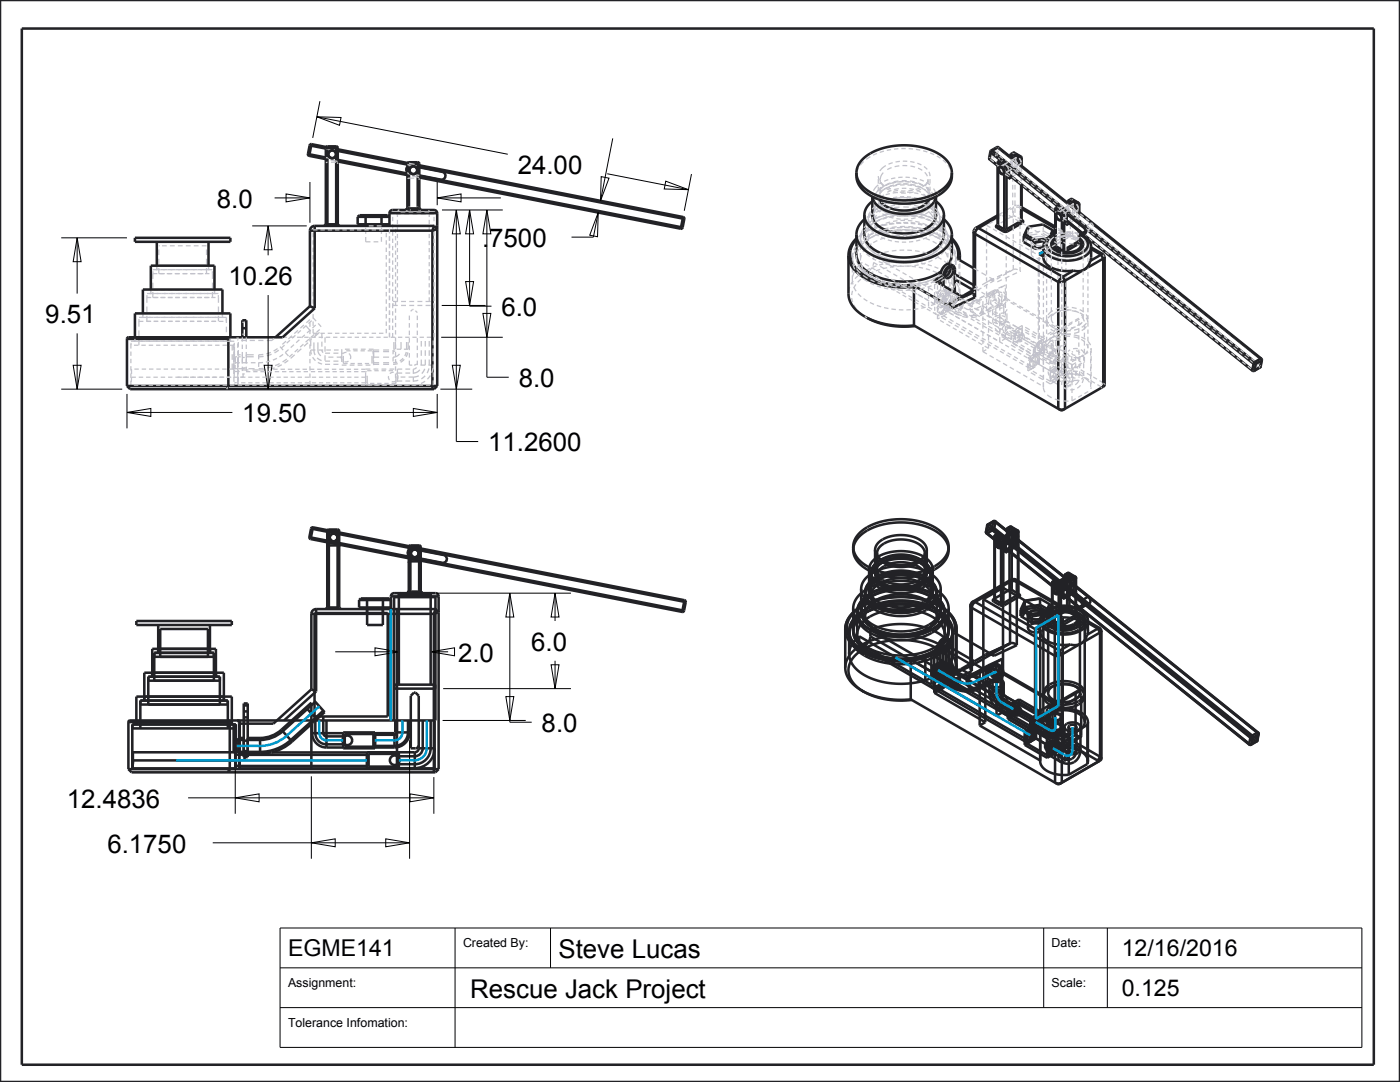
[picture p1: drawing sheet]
<svg xmlns="http://www.w3.org/2000/svg" width="279mm" height="216mm" viewBox="0 0 279 216" stroke-linecap="round" stroke-linejoin="round" font-family="sans-serif">
<defs><g id="words">
<g font-size="5.2">
<text x="103.3" y="34.7">24.00</text>
<text x="43.3" y="41.5">8.0</text>
<text x="96.2" y="49.3">.7500</text>
<text x="45.6" y="56.9">10.26</text>
<text x="9" y="64.5">9.51</text>
<text x="100.1" y="63.1">6.0</text>
<text x="103.5" y="77.3">8.0</text>
<text x="48.4" y="84.3">19.50</text>
<text x="97.4" y="90.1">11.2600</text>
<text x="106" y="129.9">6.0</text>
<text x="91.4" y="132">2.0</text>
<text x="108.1" y="146.1">8.0</text>
<text x="13.3" y="161.2">12.4836</text>
<text x="21.4" y="170.2">6.1750</text>
<text x="111.5" y="191.1">Steve Lucas</text>
<text x="93.8" y="199.1">Rescue Jack Project</text>
</g>
<g font-size="4.6">
<text x="57.5" y="190.7">EGME141</text>
<text x="223.9" y="190.7">12/16/2016</text>
<text x="223.9" y="198.7">0.125</text>
</g>
<g font-size="2.5">
<text x="92.4" y="189.1">Created By:</text>
<text x="209.9" y="189.1">Date:</text>
<text x="57.5" y="197">Assignment:</text>
<text x="209.9" y="197">Scale:</text>
<text x="57.5" y="204.9">Tolerance Infomation:</text>
</g>
</g></defs>
<g fill="none" stroke="#222226" stroke-width=".51">
<path d="M0 0h279.4v215.9h-279.4zM4.4 5.7h269.8v206.8h-269.8zM61.5 30.7l.2 .4M61.5 30.7l3.5 .7M61.7 31.1l3.3 .7M61.8 29l-.3 1.7M61.8 29l3.2 .6M62.2 28.8l-.4 .2M62.2 28.8l-.5 2.3M62.2 28.8l2.9 .5M65 29.5v15.3M65 29.5h2.4"/>
<path d="M65.3 29.2l-.3 .3M65.3 29.2v15.9M65.3 29.2h1.8M67.1 29.2l.3 .3M67.1 29.2v15.9M67.4 29.5v15.3M67.4 32.2l13.9 2.7M67.4 31.9l13.9 2.7M67.4 30.1l13.9 2.7M67.4 29.8l13.9 2.7M81.3 32.7v8.9M81.3 32.7h2.4"/>
<path d="M81.6 32.4v8.9l-.3 .2M81.6 32.4l-.3 .3M81.6 32.4h1.8M83.4 32.4v8.9l.2 .2M83.4 32.4l.3 .3M83.7 32.7v8.9M83.7 35.4l52.2 10.2M83.7 35.1l52.5 10.3M83.7 33.3l52.9 10.4M83.7 33l52.6 10.3M185.4 39.8l-.2 .4a7.1 7.1 0 0 1-7.5 1.4l-1.4-.8-.9-1M197.4 31.5l.1 .2"/>
<path d="M197.4 31.5h.1M197.4 31.5l.1 .3M197.5 31.7v.1M197.5 31.7l1.6 1.3M197.5 31.8l1.6 1.3M197.7 30.2l-.3 1.3M197.7 30.2v.2M197.7 30.4l-.2 1.3M197.7 30.4l1.9 1.6M197.8 30l-.1 .2M197.8 30l.2 .1M198 30.1l-.3 .3"/>
<path d="M198 30.1l52.4 42.1M198.9 29.4h.4M198.9 29.4h.2M198.9 29.4l-1.1 .6M199.1 32.5l.1 .1M199.1 32.5l.1 12.6M199.1 29.4l-1.1 .7M199.1 29.4l52.5 42.2M199.2 32.6v12.5M199.2 32.6l1.2 .7M199.3 32.2l-.2 .3M199.3 32.2h.1"/>
<path d="M199.3 29.4h-.2M199.3 29.4l52.4 42.2M199.4 32.2l-.2 .4M199.4 32.2l1.2 .7M199.6 32h.4M199.6 32h.2M199.6 32l-.3 .2M199.8 32l-.4 .2M199.8 32l1.2 .7M200 32h-.2M200 32l1.2 .7M200.4 33.3h.5"/>
<path d="M200.4 33.3v12.5M200.6 32.9l.3 .4M200.6 32.9l-.2 .4M200.9 33.3v12.5M201 32.7l.3 .4M201 32.7l-.4 .2M201.2 32.7l.2 .3M201.2 32.7h-.2M201.3 33.1l-.4 .2M201.3 33.1v2.6M201.4 33l-.1 2.7M201.4 33l-.1 .1"/>
<path d="M201.4 34.9l9.2 7.4M201.4 34.8l9.2 7.4M201.4 33.3l9.7 7.9M201.5 35l-.1 .1M201.6 31l.1 .2M201.6 31v.3M201.7 31.2v.2M201.7 31.2l1.2 .7M201.8 30.7l-.2 .3M201.8 30.7l.1 .1M201.9 35.3l-.6 .4M201.9 30.8l-.2 .4"/>
<path d="M201.9 30.8l1.3 .7M202.2 30.5h.3M202.2 30.5h.1M202.2 30.5l-.4 .2M202.3 30.5l-.4 .3M202.3 30.5l1.3 .7M202.5 30.5h-.2M202.5 30.5l1.2 .7M202.9 31.9h.5M202.9 31.9v.5M203.2 31.5l-.3 .4M203.2 31.5l.2 .4"/>
<path d="M203.4 31.9v.8M203.6 31.2l.2 .4M203.6 31.2l-.4 .3M203.7 31.2l.2 .3M203.7 31.2h-.1M203.8 31.6l-.4 .3M203.8 31.6v1.4M203.8 36.9v7.2M203.9 36.9l-.1 7.2M203.9 31.5l-.1 .1M203.9 31.5v1.6M213.3 40l-.2 .3"/>
<path d="M213.3 40h.1M213.4 40l-.2 .4M213.4 40l1.3 .7M213.7 39.8h.3M213.7 39.8h.1M213.7 39.8l-.4 .2M213.8 39.8l-.4 .2M213.8 39.8l1.3 .7M214 39.8h-.2M214 39.8l1.2 .7M61.9 46v15.1M61.9 46h24.4"/>
<path d="M62.8 45.1a.95 .95 0 0 0-.9 .9M62.8 45.1v16.4M62.8 45.1h23.8M65 44.8l-.3 .3M65 44.8h2.4M67.4 44.8l.3 .3M71.4 43.3l.3-.4h5.7l.3 .4zM71.4 43.3v1.5M71.4 44.8h6.3l-.3 .3M71.4 44.8l.3 .3M73.1 42.9l-.1 .4v1.5l.1 .3M76 42.9l.1 .4v1.5l-.1 .3"/>
<path d="M77.7 42.5a.63 .63 0 0 1 .7-.6h8.2a.63 .63 0 0 1 .7 .6M77.7 42.5v2.6M77.7 42.5h9.6M81.3 41.6l-.3 .3M81.3 41.6l-.2 .3M81.3 41.6h.1M81.3 41.5h.1M81.8 41.6h-.5M81.8 41.6v.3M81.8 41.6h1.4M83.2 41.6h.5M83.2 41.6v.3"/>
<path d="M83.6 41.5l.1 .1M83.7 41.6h.1M83.7 41.6l.2 .3M83.7 41.6l.3 .3M86.3 46v31.7M86.6 45.1l-.3 .9M86.6 45.1l.7 .6M87.3 45.7l-1 .3M87.3 42.5v2.6M87.3 45.7v31.3M136.2 45.4l-.3 .2M136.3 43.3l.3 .4"/>
<path d="M136.3 43.3l-.4 2.3M136.6 43.7l-.4 1.7M169.3 58.6l.3 1.4 .7 1.2 1.2 1.2 1.5 1M170.9 47.8l-1 1.5a4.3 4.3 0 0 0 1.9 5.2 15.3 15.3 0 0 0 10.3 2.3M170.9 47.6l-.9 1.2-.6 1.3a4.7 4.7 0 0 0 2.5 4.9 16.2 16.2 0 0 0 10.5 2.3M170.9 50.7a5.2 5.2 0 0 0 3.7 4.3 14.4 14.4 0 0 0 13.3-.9M172.5 46.8a4.6 4.6 0 0 0 3.4 3.7 11.4 11.4 0 0 0 11.5-1.4l.7-1.1 .3-1.2M174.1 42.7a3.5 3.5 0 0 0 2.7 3.2 8.8 8.8 0 0 0 9.4-1.4l.5-.9 .1-.8M182.1 56.8l.3 .5M182.1 56.8l8 4.6M182.4 57.3v7.6M187.7 55.8l-.9 .4"/>
<path d="M187.8 55.3l-1.5 .6 5.7 3.3-2.3 1.3M189.5 54.1l-.9 .7M189.5 54.1l.1 .1M190 50.7l-.2 1-.5 .9M190 47.6l.8 1 .5 1 .2 1.1-.1 1.1M190 47.8l.7 .9 .4 1 .1 1-.1 1 3.2 1.8M190.5 55.7l3.7 2.1h.1M190.5 54.7l3.8 2.2M194.3 46.3v12.4l.3 .6M194.3 57.8l-2.4 1.3M194.3 58.3l-4.6 2.2M194.3 46.3l.3 .4"/>
<path d="M194.6 46.7v12.6M194.6 59.3l-4.5 2.1M194.6 46.7l16.6 9.6M194.8 45.5l-.4 .3-.1 .5M194.8 45.5h.5M195.3 45.5l-.5 .5-.2 .7M195.3 45.5l16.8 9.7M199 45.4l1.2 .8M199.1 44.8l-.3 .3 .2 .3M199.1 43l-4.3 2.5M199.1 43.3l-3.8 2.2M199.2 45.1l-.2 .3"/>
<path d="M199.2 45.1l1.2 .7M200.2 46.2l.4 .1 .5-.1M200.4 45.8h.5M200.4 45.8l-.2 .4M200.9 45.8l.2 .4M203.8 44.1l-2.9 1.7M203.8 44.1l.2 .4M203.9 43.9l.3 .3-.2 .3M203.9 41.7l6.7 3.8M203.9 41.3l6.7 3.9M204 44.5l-2.9 1.7M204.3 47.1v1.2l2.4 1.4 1.5-.3"/>
<path d="M204.3 47.1l2.3 1.3M204.7 46.8l-.4 .3M204.7 46.8l2 1.1M205.4 45.2l-.3 .1-.8 1.8M205.4 45.2l-.7 1.6M205.4 45.2l2.7-.4 2.4 1.3M206.6 48.4v1.2l1.6-.2M206.7 47.9l-.1 .5M208.2 50.2l-.8 .5 .8 .5M208.2 51.3l.3 1 .8 .8a7.1 7.1 0 0 0 4.9 .9M208.6 48.1l-2 .3M209.1 47.6l-2.4 .3"/>
<path d="M209.9 48.8l-.1 .1M209.9 48.7v.1M210.1 45.9l-.6 1.3M210.2 49.2l.4 .4M210.3 49.1l-.1 .1M210.5 46.1l-.4 .8M210.5 46.1v.6M210.5 49l-.2 .1M210.5 49l.3 .2M210.5 49l-.3 .2M210.5 49h.1M210.6 49.6l1 .5"/>
<path d="M210.6 47.5l-.5 .5-.2 .5v.5l.2 .5 .5 .5 .8 .3 1.6 .3 1.7-.3 1.2-.8 .2-.5v-.5l-.2-.5-.5-.4M210.6 46.8l-.9 .5-.6 .7a1.85 1.85 0 0 0 1.2 2.6 5.5 5.5 0 0 0 6.6-1.1l.2-.7-.2-.8-.6-.6-.9-.6M210.6 47.9l-.4 .6 .1 .6M210.6 47.7l-.5 .5-.2 .5M210.6 46.6l-1.6 1-.5 .6-.2 .7a2.62 2.62 0 0 0 2.2 2.7 6.3 6.3 0 0 0 6.9-1.3l.4-1-.3-1.1-.8-.9-1.3-.7M210.6 48.9l-.1 .1M210.6 41.7v7.2M210.6 41.7l.1 .1M210.6 48.9h.1M210.7 41.8l-.1 7.1M210.7 41.8l1.2 .8M210.8 41.4l-.2 .3"/>
<path d="M210.8 41.4l.1 .1M210.8 49.2l-.2 .4M210.8 49.2l1 .6M210.9 41.5l-.2 .3M210.9 41.5l1.3 .7M211.2 41.2h.1M211.2 41.2l-.4 .2M211.3 41.2l-.4 .3M211.3 41.2l1.2 .7M211.5 41.2h-.3M211.5 41.2h-.2M211.5 41.2l1.2 .7"/>
<path d="M211.6 50.1l.6 .3M211.8 49.8l.4 .2M211.8 49.8l-.2 .3M211.9 49.6l.3 .4M211.9 49.6l.1 .1M211.9 42.6v7M212 49.7l.4 .1M212 49.7l.4 .6M212.1 55.2l-.6 .5-.3 .6M212.1 55.2l.4 .8M212.2 42.2l.2 .4M212.2 42.2l-.3 .4"/>
<path d="M212.2 50v.4M212.4 42.6h-.5M212.4 42.6v7.2M212.4 50.3l-.2 .1M212.5 41.9l.3 .4M212.5 41.9l-.3 .3M212.5 56l-.6 .2-.7 .1M212.5 56v25.6l-.6 .1-.7-.1v-25.3M212.7 41.9h-.2M212.7 41.9l.2 .3M212.8 42.3l-.4 .3M212.8 42.3v2.6"/>
<path d="M212.9 42.2l-.1 .1M212.9 42.2l-.1 2.7M212.9 44.1l37.1 29.9M212.9 44l37 29.8M212.9 42.6l37.3 30M213 44.3h-.1M213.1 40.3l.1 .1M213.1 40.3v.2M213.2 40.4v.2M213.2 40.4l1.3 .7M213.4 44.6l-.6 .3M214.2 54l-2.1 1.2"/>
<path d="M214.5 41.1h.4M214.5 41.1v.5M214.7 40.7l-.2 .4M214.7 40.7l.2 .4M214.9 41.1v.9M215.1 40.5l.2 .4M215.1 40.5l-.4 .2M215.2 40.5l.2 .2M215.2 40.5h-.1M215.3 40.9l-.4 .2M215.3 48.1l-2.9 1.7M215.3 40.9v1.4"/>
<path d="M215.3 46.1v2M215.4 40.7l-.1 .2M215.4 46.2l-.1 1.9M215.4 40.7v1.7M215.4 47.7h.1M215.4 47.8l.4 .5-.1 .1zM215.4 47.7l.5 .6 .3 .6M215.7 48.4v.8l-.7 .7-1.2 .4h-1.4M215.7 48.4l-3.3 1.9M217.6 52.1l-.5 1-.7 .7-1 .3-1.2-.1M217.8 51.3l-.2 .8M217.8 49.7l1.9 1.1"/>
<path d="M217.8 49.4l2.3 1.3M219.7 50.8l-2.1 1.3M219.7 50.8l.5 .8M220.1 50.7l.4 .6M220.1 50.7l-.4 .1M220.2 51.6l-7.7 4.4M220.2 51.6v25.6M220.5 51.3l-.3 .3M220.5 51.3v25.5l-.3 .4M25.3 77h62l-.7 .7h-60.6zM45.2 67.3l.3 .1 .1 .2M45.6 67.6v9.4l-.4 .7"/>
<path d="M61.9 61.1l.9 .4M61.9 61.1l-6.9 6.2M62.8 61.5l-6.4 5.8h-30.7l-.4 .3h20.3M173 63.4a16.1 16.1 0 0 0 9.6 1.7M173 63.4a17.2 17.2 0 0 0 9.4 1.5M182.4 64.9l29.3 17 .4-.1 8.1-4.6M189.7 60.5l-.2 .4 .6 .5M249.9 73.8l.1 .2M249.9 73.8l.1 .1M250 74h.3M250 73.9h.1M250.2 72.6h.4"/>
<path d="M250.2 72.6l-.3 1.2M250.4 73.9l-.1 .1M250.4 73.9h-.4M250.4 72.2l-.2 .4M250.4 72.2l.2 .4M250.6 72.6l-.2 1.3M251.4 73.3l-1.1 .7M251.5 73.2l-.1 .1M251.5 73.2l-1.1 .7M251.6 71.6l.1 .4M251.6 71.6l-1.2 .6M251.6 73.1l-.1 .1"/>
<path d="M251.6 73.1l-.2 .2M251.7 71.6l.1 .3M251.7 71.6h-.1M251.7 72l-1.1 .6M251.7 72l-.2 1.2M251.8 71.9l-.1 .1M251.8 71.9l-.2 1.2M61.7 107.2l.3 .4M61.7 107.2l74.8 14.6M62 107.6l74.1 14.5M62.1 105.5l-.4 1.7M62.1 105.5l74.8 14.6"/>
<path d="M62.4 105.2l-.3 .3M62.4 105.2l-.4 2.4M62.4 105.2l74.2 14.6M65.3 109.2l.3-.4h1.8l.3 .4M65.3 106v15.2M65.3 106h2.4M65.6 105.7l-.3 .3M65.6 105.7v15.8M65.6 105.7h1.8M67.4 105.7l.3 .3M67.4 105.7v15.8M67.7 106v15.2"/>
<path d="M71.7 119.7l.3-.3h5.6l.4 .3M71.7 119.7v1.5M71.7 119.7h6.3M73.4 119.4l-.2 .3v1.5l.2 .3M76.2 119.4l.2 .3v1.5l-.2 .3M78 119.7v1.5M78.2 118.5l.4-.1h8.3a.63 .63 0 0 1 .6 .6h-9.5zM79.6 118.4v.8M80 118.4l-.4 .3h6.3l-.3-.3M81.6 118.1l-.3 .3M81.6 112.3l.3-.3h1.7l.4 .3M81.6 109.2v8.8"/>
<path d="M81.6 109.2h2.4M81.6 118v.1M81.9 117.7l-.3 .4M81.9 108.8l-.3 .4M81.9 117.7l-.6 .7M81.9 108.8v8.9M81.9 108.8h1.7M82.1 118l-.5 .1M82.1 118v.4h-.8M82.1 118h1.4M83.5 118l.5 .1M83.5 118v.4h.7"/>
<path d="M83.6 117.7l.4 .4M83.6 108.8l.4 .4M83.6 117.7l.7 .7M83.6 108.8v8.9M83.9 118l.1 .1M84 109.2v8.8M84 118.1l.2 .3M84.3 118.4h-.1M85.9 118.4v.8M136.6 119.8l.3 .3M136.6 119.8l-.5 2.3M172.3 119.5a12.6 12.6 0 0 1 11.7-1.9 5.8 5.8 0 0 1 4.5 4.1 4.5 4.5 0 0 1-3.1 4.2 13.3 13.3 0 0 1-12.7-.9 3.4 3.4 0 0 1-.4-5.5z"/>
<path d="M172.7 118.2v4.5M172.9 119.1a11.5 11.5 0 0 1 11.1-1.6 4.8 4.8 0 0 1 3.7 3.9 4.6 4.6 0 0 1-3.5 3.8 11.6 11.6 0 0 1-11.2-1.4 3 3 0 0 1-.1-4.7zM172.9 119.7a11.5 11.5 0 0 1 11.1-1.5 4.8 4.8 0 0 1 3.7 3.8 4.6 4.6 0 0 1-3.5 3.9 11.6 11.6 0 0 1-11.2-1.5 3 3 0 0 1-.1-4.7zM173.4 117.5v.7M173.6 116.1a10.5 10.5 0 0 1 10.9-1.1 3.4 3.4 0 0 1 2.3 3.9 6 6 0 0 1-5 3.2 9.2 9.2 0 0 1-8.5-2.3 2.66 2.66 0 0 1 .3-3.7zM173.8 114.3v4.5M174.3 115.7a9.2 9.2 0 0 1 11-.1 2.57 2.57 0 0 1-.7 4.4 9.4 9.4 0 0 1-10.3-.6 2.42 2.42 0 0 1 0-3.7zM174.3 116.3a9.2 9.2 0 0 1 11 0 2.57 2.57 0 0 1-.7 4.3 9.4 9.4 0 0 1-10.3-.5 2.42 2.42 0 0 1 0-3.8zM174.6 113.6v.7M174.7 112.5a8.6 8.6 0 0 1 10.3 .1 2.4 2.4 0 0 1-.7 4 8.7 8.7 0 0 1-9.7-.7 2.24 2.24 0 0 1 .1-3.4zM174.7 117a8.6 8.6 0 0 1 10.3 .2 2.41 2.41 0 0 1-.8 3.9 8.8 8.8 0 0 1-9.5-.5 2.27 2.27 0 0 1 0-3.6zM175 110.4v4.5"/>
<path d="M175.4 112.1a7.4 7.4 0 0 1 9 .2 2.12 2.12 0 0 1-.8 3.4 7.5 7.5 0 0 1-8.4-.7 1.94 1.94 0 0 1 .2-2.9zM175.4 112.7a7.4 7.4 0 0 1 9 .3 2.12 2.12 0 0 1-.8 3.3 7.5 7.5 0 0 1-8.4-.7 1.94 1.94 0 0 1 .2-2.9zM175.7 109a6.8 6.8 0 0 1 8.4 .2 1.98 1.98 0 0 1-.9 3.1 6.7 6.7 0 0 1-7.8-.8 1.77 1.77 0 0 1 .3-2.5zM175.7 113.5a6.8 6.8 0 0 1 8.4 .3 2.03 2.03 0 0 1-1.1 3.2 6.8 6.8 0 0 1-7.5-.9 1.78 1.78 0 0 1 .2-2.6zM184.6 110.4v4.5M185 113.6v.7M185.8 114.3v4.5M186.2 117.5v.7M186.9 118.2v4.5M196.9 106.3l.1 .1M196.9 106.3l52.4 42.2M196.9 106v.3"/>
<path d="M196.9 106l.1 .4M197 106.4l52.5 42.2M197.1 104.7l1.2-.7h.3l52.5 42.2 .1 .3-.3 1.4-1.2 .7h-.4l-52.4-42.2-.1-.3zM197.1 105l-.2 1.3M197.1 105l52.4 42.2M197.1 104.7v.3M197.1 104.7l-.2 1.3M197.4 104.7h-.3M197.4 104.7l-.3 .3M197.4 104.7l52.4 42.1M198 105.4h.4M198 105.4l.2 .4"/>
<path d="M198 105.4l-1.1 .6M198.2 105.8l-1.2 .6M198.2 105.8l52.4 42.1M198.2 104.1h.5M198.2 104.1l-1.1 .6M198.2 104.1l-.2 1.3M198.4 105.4l-.2 .4M198.4 105.4l52.5 42.1M198.5 104l.2 .1M198.5 104l-.3 .1M198.5 104l-1.1 .7M198.5 104l52.6 42.3"/>
<path d="M198.5 119.4v.3M198.5 107v.2M198.5 107v12.7M198.5 119.7l-.2 .3M198.5 119.7l1.3 .7M198.5 107.2l1.3 .7M198.7 104.1l-.3 1.3M198.8 106.8l-.3 .4M198.8 106.8l-.3 .2M198.8 106.8l1.2 .7M198.9 106.7h.5M198.9 106.7v2.6"/>
<path d="M199.2 109.1l1.8-1.1v-2.4l.1-.2 .7-.3 1.4 .9v12.6M199.2 106.6l.2 .1M199.2 106.6l-.3 .1M199.2 106.6l-.7 .4M199.2 106.6l1.4 .8M199.4 109.1l-.5 .2M199.4 106.7v2.4M199.4 109.1l1.2 .7M199.8 107.9v12.5M200 107.5l.2 .4M200 107.5l-.2 .4M200.2 107.9h-.4"/>
<path d="M200.2 107.9v12.5M200.4 107.3l.2 .1M200.4 107.3l.2 .4M200.4 107.3l-.4 .2M200.6 109.8v.5M200.6 107.4v.3M200.6 107.7l-.4 .2M200.6 107.4v2.9M200.7 110v-2.6l-1.4-.8-.7 .2-.1 .3v12.4M201 108l.1 .1zM201.1 105.5v.3M201.1 108.1l-2.2 1.2"/>
<path d="M201.1 105.5v2.6M201.1 108.1l1.2 .7M201.1 105.8l1.2 .7M201.2 117.8l.5-.1 .4 .1M201.3 105.4l-.2 .1M201.3 105.4l-.2 .4M201.3 105.4l1.2 .7M201.5 117.7l-3.2 1.9-.2 .2 .2 .2M201.5 117.7h.4M201.5 105.3h.4M201.5 105.3v12.4M201.6 116.1l.6-.2 .7 .2"/>
<path d="M201.6 116.1v12.3M201.7 105.1l-.2 .2M201.7 105.1l.2 .2M201.7 105.1l-.6 .4M201.7 105.1l1.4 .9M201.9 117.7l1.6 .9 .1 .3-.2 .2M201.9 105.3v12.4M202.3 115.7h.4l.2 .4M202.3 115.7h-.5l-.2 .4M202.3 115.7l-8.4 4.8M202.3 115.7l17.2 10M202.3 108.8l.5 .3"/>
<path d="M202.3 106.5h.5M202.3 108.8l-1.7 1M202.3 106.5v2.3M202.5 106.1l-.2 .4M202.5 106.1l.3 .4M202.8 109.1l-2.2 1.2M202.8 106.5v2.6M202.9 116.1v12.6M202.9 105.9l.2 .3M202.9 105.9l.2 .1M202.9 105.9l-.4 .2M203.1 118.4v.3"/>
<path d="M203.1 106v.2M203.1 106.2l-.3 .3M203.1 118.7l-2.9 1.7M203.1 106v12.7M203.1 118.7l.3 .4M203.4 119.1l-2.9 1.7M204.5 119.9l-.8 1.8M204.5 119.9v1.3M204.8 119.8l-.3 .1M204.8 119.8l-.8 1.6M207.5 119.4l.1 .1M207.5 119.4l2.3 1.4"/>
<path d="M207.5 119.4l-2.7 .4M207.6 119.5v1.2M207.6 119.5l-3.1 .4M210.1 116.2v.3M210.1 116.2v7.3M210.1 116.5l1.2 .7M210.3 116.1l-.2 .4M210.3 116.1l-.2 .1M210.3 116.1l1.2 .7M210.4 116h.5M210.4 116v2.6M210.7 118.3l1.8-1v-2.4l.1-.3 .8-.2 1.3 .8v7.3"/>
<path d="M210.7 115.8l-.3 .2M210.7 115.8l.2 .2M210.7 115.8l-.6 .4M210.7 115.8l1.4 .9M210.9 118.3l-.5 .3M210.9 116v2.3M210.9 118.3l1.2 .7M211.3 117.2h.4M211.3 117.2v7M211.5 116.8l.2 .4M211.5 116.8l-.2 .4M211.7 117.2v7.2"/>
<path d="M211.9 116.5l.2 .4M211.9 116.5l.2 .2M211.9 116.5l-.4 .3M212.1 116.7v.2M212.1 119v.5M212.1 116.9l-.4 .3M212.1 116.7v2.8M212.2 119.2v-2.6l-1.4-.8-.7 .2-.1 .3v7.2M212.5 117.3h.1zM212.6 114.7v.3M212.6 117.3l-2.2 1.3M212.6 114.7v2.6"/>
<path d="M212.6 117.3l1.2 .7M212.6 115l1.2 .7M212.8 114.6l-.2 .1M212.8 114.6l-.2 .4M212.8 114.6l1.2 .7M213 114.5h.4M213 114.5v7.3M213.2 114.4l.2 .1M213.2 114.4l-.2 .1M213.2 114.4l-.6 .3M213.2 114.4l1.5 .8M213.4 114.5v7"/>
<path d="M213.8 118l.5 .3M213.8 115.7h.5M213.8 118l-1.7 1M213.8 115.7v2.3M214 115.3l-.2 .4M214 115.3l.3 .4M214.3 118.3l-2.2 1.2M214.3 115.7v2.6M214.4 115.1l.3 .4M214.4 115.1l.3 .1M214.4 115.1l-.4 .2M214.7 115.2v.3"/>
<path d="M214.7 115.5l-.4 .2M214.7 115.2v7.5M28.8 139.8v-.8h15.9v.8M29.6 135h14.3v5.6h-14.3zM30.4 135v-.8h12.7v.8M30.8 130.3h11.9v5.5h-11.9zM31.6 130.3v-.8h10.3v.8M32 125.5h9.5v5.6h-9.5zM62.1 137.6l1 .4M62.1 122.5v15.1M62.1 137.6l-7.5 6.8h-6.9M62.1 122.5h24.5"/>
<path d="M62.8 139.9l2 2.2-1.9 1.7M62.8 122.3v20.7h14.6v-20.7M63.1 121.5a.95 .95 0 0 0-1 1M63.1 121.5v16.5M63.1 138l-6.4 5.8M63.1 121.5h23.8M65.3 121.2l-.3 .3M65.3 121.2h2.4M67.7 121.2l.3 .3M71.7 121.2l.3 .3M71.7 121.2h6.3M78 121.2l-.4 .3"/>
<path d="M78 121.5v22.3M79.2 121.5v31.8M86.6 122.5v31.6M86.9 121.5l-.3 1M86.9 121.5l.6 .7M87.5 122.2l-.9 .3M87.5 122.2v31.3M136.5 121.8l-.4 .3M136.9 120.1l-.4 1.7M168.7 125.6a5.8 5.8 0 0 1 3.7-4.9 17 17 0 0 1 15.9 .6 5.3 5.3 0 0 1 2.6 4.3M169.5 125.9v4.6M170.3 125.3v.6"/>
<path d="M171.1 122.1v4.5M171.6 122.5a13.6 13.6 0 0 1 12-2.2 7.6 7.6 0 0 1 5.5 3.8 3.9 3.9 0 0 1-2 4.7 14.4 14.4 0 0 1-14.9-.2 3.7 3.7 0 0 1-.6-6.1zM171.6 123.1a13.6 13.6 0 0 1 12-2.2 7.6 7.6 0 0 1 5.5 3.9 3.9 3.9 0 0 1-2 4.6 14.4 14.4 0 0 1-14.9-.2 3.7 3.7 0 0 1-.6-6.1zM171.9 121.4v.7M171.9 137.8l.5 .2M173.7 120.6a10.4 10.4 0 0 1 12.2 0 2.85 2.85 0 0 1-.6 4.7 10.7 10.7 0 0 1-11.4-.3 2.75 2.75 0 0 1-.2-4.4zM181.5 131.5l.3 .4M181.5 131.5l7.9 4.5M181.8 139.5l29.3 17 .4-.1 8-4.6M181.8 131.9v7.6M185.9 130.8v4.5l-1.2 .4v-4.5M185.9 130.8l-1.2 .4"/>
<path d="M186.5 131v7.2M186.5 138.2l10.1 5.9M186.6 134.8l1 .5M186.8 135.3l3.7 2.1 2.1 .6 1.9-.2 3.3-1.5M186.8 137.7l18 10.4M186.8 132.7l.6-.4h.5l.4 .3v.7l-.4 1.1-1.4 .8-.3-.4-.1-.6 .2-.8zM187.1 137.3l18 10.4M187.2 135.4l-.6 .9-.1 .9 .4 .5 .8-.1M187.2 135.4l2.9 1.7M187.4 133.2l.4-.3h.4l.2 .2 .1 .5-.4 1-.4 .4-.5 .1-.3-.2-.1-.5 .2-.7zM187.4 133.9v1.8l.4-.3M187.4 133.9l.5 .4"/>
<path d="M187.7 137.6l-1.2 .6M187.7 121.4v.7M187.8 132.7l1 .6M187.8 135.4l.6 .3M187.9 134.3l.8-.9 .4-.2h.4l.1 1.8M187.9 134.3v1.7l.5-.3M188.1 134.9l.5 .3 .1 .8-.4 1-.6 .6M188.1 134.9l.4-.7 .2-.9-.1-.6-.4-.2-1 .5-.6 1-.1 1 .3 .3 .4 .1M188.1 134.9l2.9 1.6M188.2 129.5l-2.3 1.3M188.2 129.5l-.1 3.5M188.4 134.9l18 10.4"/>
<path d="M188.4 132.6l.6 .3M188.5 122.1v4.5M188.6 134.9l.3-.5 .2-.6-.2-.4-.3-.2-.6 .3-.5 .8-.1 .8 .4 .3M188.6 134.9l.6 .4M188.7 136.9l-1 .7M188.7 129.7v7.2M188.7 136.9l10.2 5.9M188.7 129.7l4.8 2.7M188.8 128.7l-1.4 1-1.7 .8 5.6 3.3-2.2 1.3M188.8 128.7l.1 .6M188.8 128.7l5.7 3.3M188.9 135.8l17.3 9.9"/>
<path d="M188.9 129.3l-.2 .4M188.9 129.3l-1.2 .8-1.5 .7M188.9 128.8a4 4 0 0 0-.8-6.4 15.8 15.8 0 0 0-15.1-.9 5.3 5.3 0 0 0-3.5 4.6 5.7 5.7 0 0 0 3.9 4.5 16.8 16.8 0 0 0 11.3 .6M188.9 128.8v4.5M188.9 128.8l-.7 .7M189.1 133l-.4-.1-.5 .1-.8 .9M189.1 133v1.7M189.1 134.7l.5 .3M189.1 134.7l-.5 .2M189.1 135.1l-.2 .4 .5 .5M189.2 135.3l.3-.6 .1-.6-.1-.4-.4-.2-.6 .4-.5 .7v.8l.4 .3M189.3 125.3v.6"/>
<path d="M189.4 133.6l30.1 17.4M189.6 135l-.4 .3M190.1 135a4.3 4.3 0 0 0-2.1-5 15.9 15.9 0 0 0-16.5 0 4.1 4.1 0 0 0-1.5 5.9 11.1 11.1 0 0 0 8.3 3.8h3.7M190.1 135l29 16.8M190.1 125.9v4.6M190.2 134.9l.5-.3h.3l.3 .2 .1 .4-.5 1.1-.4 .3-.4 .1-.3-.2-.1-.5 .2-.6zM190.5 126.3l.2 .4M190.5 126.3a4.7 4.7 0 0 0-2.7-5.2 16.5 16.5 0 0 0-16.5 .3 4.3 4.3 0 0 0-1.8 5.8 10.4 10.4 0 0 0 7.8 4.2l1.8 .1h2.4M190.5 126.3l7.9 4.5M190.7 134.4l-.6 .6M190.7 126.7a4.7 4.7 0 0 0-2.5-5.4 16.9 16.9 0 0 0-17.1 .3 4.4 4.4 0 0 0-1.9 5.9 10.9 10.9 0 0 0 8.2 4.3l1.9 .2 2.5-.1M190.7 134.4a4.6 4.6 0 0 0-2.4-5.3 16.9 16.9 0 0 0-17.2 .2 4.4 4.4 0 0 0-1.9 5.9 10.3 10.3 0 0 0 7.4 4.2l2.5 .2 2.7-.1"/>
<path d="M190.7 126.7v7.7M191 136.5l1 .7 .2 .4h-.9l-1.2-.5M191 136.5l.5-.7 .1-.8-.1-.6-.5-.2-.8 .4-.7 1v1.1l.2 .3 .4 .1M191.8 133.5l4.8 2.8v7.8M191.8 133.5l-.5 .2M192.7 135.4l14 8M193.3 134.9l.5-.3h.5l.6 .3 .4 .4 .3 .5v.7l-.1 .6-.4 .4-.4 .2-.5-.1-.9-.6-.4-1.1zM193.6 135.2l.3-.2h.4l.8 .6 .2 .9-.4 .7h-.7l-.7-.5-.2-.8zM193.9 132.8l-.2 .5 .2 .6M193.9 120.5l-.2 .4 .2 .4M193.9 120.5v13.4M193.9 132.8l-4.8 2.3"/>
<path d="M193.9 133.9l-4.5 2.1M193.9 121.3l16.7 9.6M194 132.2l4.9 2.8v7.8M194 132.2l-2.2 1.3M194 132.2l-.5 .2M194.5 132l-1 .4M194.6 120.1h-.5l-.2 .4M194.6 120.1l-.5 .5-.2 .7M194.6 120.1l16.9 9.7M195.5 134.1v10.7M195.5 134.1l-2.8 1.3M196.2 136.4l10.4 6"/>
<path d="M196.7 130.7l.8-.1 .9 .2M196.7 130.7l-2.2 1.3M196.9 136.2h.6M196.9 136.2l-1.4 .8M197 133.6l.4-.2h.4l.7 .5 .3 1-.4 .7h-.8l-.6-.5-.3-.8zM197.2 132.8l14 8.1M197.2 132.8l-4.5 2.6M197.3 135.8l.9 .1M197.3 135.8l-1.1 .6M197.5 136.3a5.3 5.3 0 0 0 .8 4.3l.9 .8 2.3 1.3M197.6 138l.8-.4h.9l.8 .4 .2 .5-.2 .3-.4 .3-1.3 .1-.9-.5v-.4zM197.7 133l-.6 1.5v.7l.2 .6"/>
<path d="M197.8 132.7l-4.2 2-.5 .1-1.3-.3-2.7-1.5M198.1 136.1v2.6l.4 1.2 .8 .8 2.6 1.5M198.2 133.1l.3-.2h.4l.8 .5 .2 1-.4 .6-.7 .1-.7-.5-.2-.8zM198.2 138.2l.4-.2h.5l.5 .1 .1 .3-.4 .4h-.7l-.5-.2zM198.3 120l1.3 .8M198.4 132.9l-4.6 2.2a3 3 0 0 1-2.7-.5M198.6 135.2l.1 .3M198.6 135.2l.3-1-.1-.9-.3-.5-.5-.1-.7 .5-.5 1-.2 1.2 .3 .8M198.7 135.5l.7 .1 .6 .2 .3 .4-.1 .5-.7 .4h-1l-.8-.3-.2-.6M198.7 135.5l-.8 .7-.3 .1-.1-.1M198.7 132.5l.4 .2 .2 .5-.2 1.5M198.7 132.5l.9 .3 .5 .9 .1 1-.6 .7-.8 .1-.8-.5-.4-1 .1-1"/>
<path d="M198.7 132.5l-1 .5M199.1 134.7l.2 .6M199.3 135.3l.4 .3-.3 .4-.6 .1-.6-.2M199.3 135.3l-1.2 .8 .1-.2M199.4 135.1l-4.6 2.1a5.1 5.1 0 0 1-4.9-.5l-1.7-1M199.5 139.3l.6-.4h.4l.3 .3 .1 .5-.2 .6-.3 .6-.5 .4-.5 .1-.4-.2-.1-.6 .2-.7zM199.6 135.4l-1.4 .6M199.6 120.8l.4 .1 .5-.1M199.7 135.7v2.7l.2 .6 .4 .4 2.3 1.4M199.7 139.6l.5-.2 .3 .5-.4 .7-.5 .3-.2-.2-.1-.3zM199.8 120.4h.4M199.8 120.4l-.2 .4"/>
<path d="M200 131.5v10.7M200 131.5l-4.5 2.6M200 131.5l-2.8 1.3M200 134.4l-1.4 .8M200.2 134.1v-16.8l-4 2.3v16.8M200.2 134.1l10.3 6M200.2 134.1l-1.1 .6M200.2 120.4l.3 .4M200.3 136.3v2.1l.3 .5M201.6 128.4l.7-.1 .6 .4M201.6 128.4l-7.7 4.4M201.6 128.4l-4.9 2.3"/>
<path d="M202.9 128.7l-4.5 2.1M203.4 139.6l4.5 2.5M203.4 139.6v2.5l-2.3 1.3M203.4 139.6l-2.3 1.3M203.7 121.7v1.2M203.7 122.9l2.3 1.4 2.7-.4M203.7 121.7l2.2 1.3M204 121.4l-.3 .3M204 121.4l2 1.1M204.5 121.2l-.8 1.7M204.5 121.2l.3 .4M204.8 121.6l-.8 1.5"/>
<path d="M205.4 122.3l.8-.4 1-.1 .9 .4 .2 .6-.2 .4-.5 .3-1.3 .1-.7-.3-.3-.3-.1-.4zM205.9 123v1.2l3.1-.5M206 122.5l-.1 .5M206.7 125.3v18.1M206.7 125.3l.9 .5M207.5 121.1l2 1.2M207.5 121.1l-2.7 .5M207.6 120.7l-.1 .4M207.6 120.7l2.2 1.3M207.6 120.7l-3.1 .5M207.6 123.9l.4-1.2 1-1a6.6 6.6 0 0 1 7.6 .7l.4 .7 .1 .8M207.6 125.8a2.86 2.86 0 0 0 2.5 2.6l1.7 .3 1.8-.1"/>
<path d="M207.6 125.8v26.1M208.2 124v20.1M208.3 122.5a6.8 6.8 0 0 1 8.3 .1 1.98 1.98 0 0 1-.9 3.2 6.9 6.9 0 0 1-7.6-.7 1.79 1.79 0 0 1 .2-2.6zM208.7 122.1l.3 .4M208.7 122.1l-2.7 .4M208.8 122.8a5.9 5.9 0 0 1 7.3 .2 1.75 1.75 0 0 1-1 2.8l-1.3 .4-1.7 .2a4 4 0 0 1-3.8-2 1.57 1.57 0 0 1 .5-1.6zM208.8 122.1a5.9 5.9 0 0 1 7.3 .3 1.75 1.75 0 0 1-1 2.7l-1.3 .5-1.7 .1a4 4 0 0 1-3.8-1.9 1.58 1.58 0 0 1 .5-1.7zM209 123.7l-.3 .2M209 122.5v1.2M209 122.5l-3.1 .5M209.2 123.7l.2-.8 .7-.6 1-.5 1.2-.1 1.3 .1 1 .4 .7 .7 .2 .8M209.2 123.4v.6"/>
<path d="M209.5 120.5l-.8 1.6M209.5 122.3l-.8 1.6M209.5 123.8l.4 .4M209.6 122.5l.7-.5 .9-.4 1.1-.1 1 .1 1 .3 .7 .4 .4 .6 .1 .6-.4 .8-1 .6-1.3 .3-1.4-.1-1.2-.4-.8-.7-.2-.8zM209.6 123.1l.7-.5 .9-.3 1.1-.1 1 .1 1 .2 .7 .5 .4 .5 .1 .7-.4 .8-1 .5-1.3 .3h-1.4l-1.2-.4-.8-.7-.2-.8zM209.6 123.7l-.1 .1M209.6 122.7l.7-.4 .9-.3 1.1-.2 1.1 .1 1 .4 .7 .4 .4 .6v.6l-.5 .8-1 .5-1.2 .3-1.5-.1-1.2-.4-.7-.7-.2-.8zM209.8 122l-.3 .3M209.8 120.8l-.8 1.7M209.8 122l-.8 1.7M209.8 120.8v1.2M209.8 123.6l.4 .2"/>
<path d="M209.8 123.6l-.3 .2M209.8 123.6h.1M209.9 124.2l1.1 .6M210.1 123.4l-.3 .2M210.1 123.4l-.1 .1M210.2 123.8l-.3 .4M210.2 123.8l1 .6M211 124.8l.5 .2M211.2 124.4l.3 .2M211.2 124.4l-.2 .4M211.2 122.7l-4.5 2.6M211.2 122.7v18.2"/>
<path d="M211.2 122.7l.9 .5M211.3 124.2l.2 .4M211.3 124.2l.1 .1M211.4 124.3l.3 .1M211.4 124.3l.4 .6M211.5 129.8l-.6 .5-.3 .6M211.5 129.8l.4 .8M211.5 124.6v.4M211.8 124.9l-.3 .1M211.9 130.6l-.6 .2-.7 .1M211.9 130.6v25.6l-.6 .1-.7-.1v-25.3M212.1 123.2l1.4 .1 1.2 .2 1.1 .6 .8 .6a1.74 1.74 0 0 1 .4 2"/>
<path d="M212.1 123.2v26M213.2 121.7l1 .4 .6 .4M213.2 121.7l-1.6 .1-1.2 .4-.7 .7-.1 .8M213.2 121.6l1.6 .9M213.2 121.6v.1M213.4 121.5l-.2 .1M213.4 121.5l-3.8 2.2M213.6 128.6l-2.1 1.2M214.7 122.7l-3 1.7M214.7 138.1v8.6M214.7 122.4v-.2l.2 .4M214.7 122.4v.3"/>
<path d="M214.7 122.4l.4 .6M214.8 122.5l.4 .4M214.9 122.6l-.3-.2 .5 .4M214.9 122.6l.3 .3M215.1 123l-.1 .8-.7 .7-1.2 .4h-1.3M215.1 123l-3.3 1.9M215.2 122.9l-.1 .1M215.4 137.9l.4 .8M215.4 137.9l-.2-.1-6.3 3.6v8.6M215.4 137.9l-5.9 3.4M215.5 123.4v.6M215.8 138.7v8.1"/>
<path d="M215.8 138.7l-5.7 3.4M216.5 124v20.1M217 126.7l-.5 1-.8 .7-1 .3-1.1-.1M219.1 125.4l.4-.1v.4M219.1 125.4l-2.1 1.3M219.1 125.4l.4 .8M219.5 125.3l-16.8-9.6-.7-.1-7.9 4.5-.3 .3-.1 .5v12.4M219.5 125.7l.3 .2-.3 .3M219.5 126.2l-7.6 4.4M219.5 125.7v26.1M219.5 125.4l.3 .4M219.8 125.9v25.5"/>
<path d="M25.6 153.5h61.9l-.6 .6h-60.6zM27.2 143.8v.8M28 145.3v-5.5h17.5v5.5M45.5 143.8l.2 .1 .2 .2M45.9 144.1v9.4l-.4 .6M46.3 143.8v.8M46.6 144.6v5.5h.3v-5.5l.1 4.2M47.1 147.3v-2.7h-20.7v8.7M47.1 150.1v.5M47.1 152.8v.5M47.2 147.3v2.8M47.2 147.6h1.4"/>
<path d="M47.3 143.8l.4 .3M47.5 143.8l.3 .1v.2h-.1M47.7 144.1v.3M47.7 148.8l.1 1.5M47.8 150.3l-.1 1.5 .1 1.5M47.8 150.3h4.1M47.8 147.3l-.1 1.5zM47.8 147.6v2.4M47.8 147.3h.8v2.6h.8v-2.6h2.5M47.8 152.8h25.4M48.6 147.8h.8M48.8 150.6h24.4"/>
<path d="M51.9 147.3v3M54.2 150.1l-2.3 .2M56.2 145.6l-1.1 .8-1.2 .5-2 .4M56.2 145.6l2.1 2.4M56.2 145.6l5.9-5.4v13.1M58.3 148l-1.6 1.1-2.5 1M61.3 141.5l1.6 1.7M62.3 146.3a2.86 2.86 0 0 0 2.9 2.9M62.3 144.4v1.9M62.3 146.3h6.2M62.3 144.4l-4 3.6M62.6 143.8l-.3 .6"/>
<path d="M62.9 140l-6.5 5.9-1.1 .8-1.3 .6a11.6 11.6 0 0 1-4.6 .3M62.9 143.8v2.5a2.22 2.22 0 0 0 2.3 2.2h3.3M63.5 143l-.6 .8M64.5 143v3.3a.64 .64 0 0 0 .7 .6h3.3M64.5 141.8l-6.5 5.9a9.1 9.1 0 0 1-6.1 2.3h-4.7M65.2 149.2h3.3M65.2 143.8v5.4M68.5 146.1h6.3v3.2h-6.3zM73.2 153.3h9.6M73.2 150.1v3.2M78.6 143.8v-24.6h8.3v24.6h-61l-.3 .3h20.3M78.7 146.3h-3.9v2.9h3.9"/>
<path d="M78.7 146.3v2.9M78.9 146.1l-.2 .2M78.9 146.1h2.8M78.9 143.8v2.3M79.2 143.8v2.3l-.2 .5h-4.2M79.6 150.1v3.2M81.4 143.8a4.9 4.9 0 0 1-.6 4 2.69 2.69 0 0 1-2.1 1h-3.9M81.7 146.1a3 3 0 0 1-3 3.1M81.7 143.8v2.3M82.8 150.1h-28.6M82.8 150.1v3.2M83.6 149.3h3.1a4 4 0 0 1-3.9 4"/>
<path d="M83.6 149.3a.79 .79 0 0 1-.8 .8M83.6 148.7a.64 .64 0 0 1-.7 .6h-.9v-10.5l.6-.6h.3l.7 .6v10.5M84.4 143.8v5.5a1.59 1.59 0 0 1-1.6 1.6h-3.2M85.9 143.8v5.5a3.2 3.2 0 0 1-3.1 3.2h-3.2M86.7 143.8v9.5h-39v-8.9M195.5 144.8l12.1 6.9 .1 .6 .2 .6 1.1 .9 1.9 .7 2.4 .1M196.6 144.1l-1.1 .7M200 142.2l12.1 7M200 142.2l-1.1 .6M201.1 143.4l4.5 2.6M201.1 140.9l6.8 3.8M201.1 140.9v2.5"/>
<path d="M201.9 140.6l.5-.3 .4-.1 .4 .3 .1 .5-.2 .6-.4 .7-.5 .4-.4 .1-.4-.2-.2-.6 .2-.7zM202.1 141l.5-.2 .2 .4-.3 .7-.5 .3-.2-.1-.1-.3zM204.5 148.6l4.5 2.6M204.5 146l6.7 3.9M204.5 146v2.6M205.2 145.7l.6-.4h.5l.3 .3 .1 .6-.1 .7-.5 .7-.5 .4-.5 .2-.5-.3-.1-.6 .2-.9zM205.4 146l.3-.3h.4l.2 .2 .1 .4-.4 1-.8 .4-.3-.2-.1-.4 .2-.6zM206.3 143.2l.5-.4h.5l.3 .2 .1 .6-.2 .6-.4 .6-.4 .4-.5 .2-.4-.3-.1-.6 .2-.7zM206.4 143.4l.4-.3h.4l.2 .2 .1 .4-.4 .9-.8 .5-.3-.2-.1-.5 .2-.6zM206.7 144.7l4.5 2.6M206.7 144.7v2.6l-2.2 1.3M206.7 144.7l-2.2 1.3"/>
<path d="M207.4 142.8l2.8 1.6a.83 .83 0 0 0-1 .6v-1.9M207.9 142.1l-2.3 1.3v2.6M207.9 142.1v2.6M207.9 144.7l-2.3 1.3M208.8 142.9l.9-.6 1.2-.4 1.4-.2 1.3 .1 1.3 .4 .9 .6 .6 .8 .1 .8-.6 1-1.3 .7-1.8 .4-1.7-.1-1.6-.6-1-.9-.2-.5-.1-.5zM208.9 150l.6 .4M209.1 144.8l.5-.3 .5-.1 .3 .3 .1 .5-.2 .6-.4 .7-.4 .4-.5 .1-.4-.3-.1-.5 .2-.7zM209.2 145l.4-.3h.4l.2 .2 .1 .4-.4 1-.8 .4-.3-.2-.1-.4 .2-.6zM209.3 141.2l.2 .1M209.4 142.7l.7-.4h1l.7 .4 .2 .5-.2 .3-.4 .3-1.2 .1-.9-.5-.1-.4zM209.4 144.6l.7-.3h1l.7 .3 .2 .5-.2 .4-.4 .2-1.2 .1-.9-.5-.1-.3zM209.5 143.1v2l.2-.3 .4-.1-2.9-1.6"/>
<path d="M209.5 141.3l.6 .8M209.7 142.8l.5-.3h.7l.6 .2 .2 .5-.5 .4-.9 .1-.7-.4-.1-.3zM209.7 144.7l.5-.3h.7l.6 .3 .2 .4-.5 .5h-.9l-.7-.3-.1-.3zM209.7 148.3l.6-.4 .5-.1 .3 .3 .1 .6-.1 .7-.4 .7-.6 .5-.5 .1-.5-.2-.1-.6 .2-.9zM209.9 148.8l.6-.2 .2 .4-.3 .7-.6 .3-.2-.1-.1-.4zM210.1 142.1l-.1 8-.1 .3h-.4M210.5 140.1v-16.8l-3.9 2.2v16.9M210.5 140.1l-3.9 2.3M211.2 147.3l-2.2 1.3v2.6M211.2 147.3v2.6M211.2 140.9l-4.5 2.5M211.2 149.9l-2.2 1.3"/>
<path d="M211.7 143.1a4.3 4.3 0 0 1-.3 3.1 1.76 1.76 0 0 1-2.5 .4l-2.8-1.6M212 149.6l.5-.4 .5-.1 .4 .3 .1 .6-.2 .7-.4 .7-.5 .5-.6 .1-.4-.2-.2-.6 .2-.9zM212 143.1a4.6 4.6 0 0 1-.4 3.3 2.08 2.08 0 0 1-2.8 .5l-2.8-1.6M212.1 149.2l2.2 .2 1.7 .7 .6 .5 .4 .6 .1 .6-.1 .6M212.2 150.1l.5-.2 .2 .4-.3 .7-.5 .3-.2-.1-.1-.4zM212.4 145.1v4.6l.3-.4 .5-.1-2.3-1.3M212.7 144.6l.8-.4h1l.9 .4 .2 .6-.2 .4-.5 .2-1.4 .1-.6-.2-.4-.3v-.4zM212.7 149.1l.8-.4h1l.9 .4 .2 .6-.2 .4-.5 .3-1.4 .1-.6-.2-.4-.4v-.4zM213.2 145.1v4.9l-.4-.1-2.3-1.3M213.3 146.8v7.8M213.3 149.4l.5-.2h.5l.4 .2 .1 .3-.4 .3h-.6l-.5-.2zM213.4 144.8l.4-.2h.5l.4 .2 .1 .3-.4 .4h-.6l-.5-.3z"/>
<path d="M214.7 146.7l.9 .4 .2-.3M214.7 146.7l-5.8 3.3M214.8 145.1v4.8l-.2 .7-.3 .5-.8 .5-.9-.1-2.9-1.5M215.6 145.1v5l-.3 .9-.6 .8-1 .5h-1.1l-.9-.3-2.4-1.3M215.7 147.1l-5.8 3.3M215.8 146.8l-6.3 3.6M217 144.6l.1-1-.6-.9-1.2-.8-1.5-.4-1.9-.1-1.6 .2-1.4 .6-1 .9-.3 .7 .1 .7 .4 .8 .6 .6 1 .5 1 .3 1.3 .1h1.3M217 144.6v7.8M217 144.6l-3.7 2.2M217 152.4l-3.7 2.2M217.1 144.1v7.8M219.1 151.8v.2"/>
<path d="M219.5 151l.3 .4-.3 .4M219.5 151l-.4 .8M249.3 148.5l.2 .1M249.3 148.5h.4M249.5 147.2h.5M249.5 147.2l-.2 1.3M249.7 148.5l-.2 .1M249.8 146.8l-.3 .4M249.8 146.8l.2 .4M250 147.2l-.3 1.3M250.6 147.9l-1.1 .7M250.9 147.9h-.3"/>
<path d="M250.9 147.9l-1.2 .6M250.9 147.5l-.3 .4M250.9 147.5v.4M250.9 146.2l.2 .4M250.9 146.2l.2 .1M250.9 146.2l-1.1 .6M251.1 146.6l-1.1 .6M251.1 146.6l-.2 1.3M251.1 146.3v.3M251.1 146.3l-.2 1.2"/>
</g>
<g fill="none" stroke="#c2c2cc" stroke-width=".25">
<path d="M65 31.4l1.5 .3M65 29.6l1.5 .3M65.1 29.3l1.4 .3M66 31.9l1.4 .3M66 32.4h1.1M81.3 34.6l1.4 .3M81.3 32.8l1.4 .3M81.3 32.5l1.4 .3M81.6 35.6h1.1M82.3 35.1l1.4 .3M174.5 39.5v1.1M174.5 39.5h.1"/>
<path d="M174.7 38.8l-.2 .7M175 38.2h.1M175.2 38.1l-.2 .1M175.2 38.1h.1M175.3 39.3v.5M175.3 39v.1M175.3 39.1v.1M175.3 39.8h.1M175.3 39.8l.1 .6 .4 .6M175.3 39.2h.1M175.3 39.2v.1M175.3 39.3h.1"/>
<path d="M175.3 39.3v.1M175.3 39.4h.1M175.3 39.4v.1M175.3 39.5h.1M175.4 39.8h.1M175.5 37.8l-.3 .3M175.5 37.8h.1M175.5 38.1h.1M175.6 38l-.1 .1M175.6 38h.1M175.7 37.3v.9M175.7 38.8v.9"/>
<path d="M175.7 37.6l-.2 .2M175.8 39.7l-.1 .2M175.8 36.4l.5 .8M175.8 39.7h.1M175.9 38.2l-.5 .8M176 39.3l-.2 .4M176 39.3h.1M176.2 39.1l-.2 .2M176.2 39.1h.1M176.3 37.3l-.7 .7M176.3 34.4l-.6 1v1.3M176.3 37.2h.1"/>
<path d="M176.4 38.9l-.2 .2M176.8 37.6l.9 .4M177 36.9l-.8 .3M177.1 37.4l-.8 .4M177.1 37.4h.1M177.5 39.8l-.8 .3M177.6 38.1l-.5 .3M177.6 38.1h.1M177.7 39.6l-.8 .3M177.7 36.5l-.9 .4M177.9 37.1l-.3 .1M177.9 38l-.3 .1"/>
<path d="M177.9 37.1h.1M177.9 33.4l-.8 .4M178.2 39.5h.1M178.3 38.2l.3 .1M178.3 39.5h-.1M178.5 36.9l-.6 .2M178.5 36.4l-.9 .3M178.6 38.3h.1M178.6 38.3l.6 .1M178.8 33.2l-.3 .1M178.8 33.2h.1M178.9 40l-.9 .2"/>
<path d="M178.9 39.5l-.8 .2M179.1 39.3l-.8 .2M179.3 36.3h-.3M179.3 36.3h.1M179.3 36.1l-1 .2M179.4 37.6l-.9 .2M179.5 33.1l-.7 .1M179.6 39.3h.1M179.8 38.5h1M179.9 36.7l-.9 .1M179.9 36.2l-.6 .1M180 36.1h.9"/>
<path d="M180 37.6h.1M180.1 33l1 .1M180.3 39.4l-.8 .1M180.4 39.9h.1M180.4 39.9h-.9M180.4 39.2l-.8 .1M180.5 36.7h.8M180.5 36.2l.9 .1M180.9 37.6h-.9M180.9 39.4l.8 .1M181 39.3h.1M181 39.3h.8"/>
<path d="M181.1 39.9l.9 .1M181.5 37.6h.1M181.5 37.6l.8 .2M181.6 36.1l1 .2M181.7 33.1l.9 .2M181.9 36.8l.3 .1M182 36.4l.9 .1M182 38.4l-.6 .1M182.1 38.4h-.1M182.2 36.9h.1M182.2 36.9l.6 .1M182.3 39.6l.9 .1"/>
<path d="M182.3 37.8h.1M182.3 38.3l-.2 .1M182.4 39.4l.8 .2M182.9 36.5h.1M183 38h.1M183.1 38.1h-.2M183.1 38l.7 .4M183.2 36.5l.9 .4M183.2 33.5l.9 .5M183.3 37.2l.8 .4M183.4 36.7l.9 .3M183.7 39.9l.8 .3"/>
<path d="M183.7 39.8l.8 .3M183.8 37.7l-.7 .4M183.8 37.7h.1M184.1 37.6h.1M184.3 38.7l.6 .7M184.5 34.4l.6 .8M184.6 37.1h.1M184.7 37.1h-.1M184.8 37.3l.7 .6M184.8 36.8l-.1 .3M184.9 36.8h-.1M184.9 38.2h.1"/>
<path d="M184.9 37.5l.1 .1M185 38.2h.1M185 37.6h.1M185 38.2l.3 .5M185 37.6l.3 .5M185.2 39.9h.1M185.2 39.9v.1M185.2 36.7v-.9l-.3 1M185.2 37.3v.9M185.2 38.8v.9M185.3 38.7h.1M185.3 38.1h.1"/>
<path d="M185.4 38.7l.2 .7M185.4 38.1l.2 .8M185.5 39.7l-.1 .1M185.5 37.9h.1M185.5 39.7h.1M185.5 39.5v.2M185.6 39.5h-.1M185.6 39.4v.1M185.6 39.4h.1M185.6 39.3v.1M185.6 39.3v.4M185.9 38.3h.1"/>
<path d="M185.9 38.3l.4 .8M197.4 31.5h.1M197.4 31.4v.1M197.5 31.4h-.1M197.5 31.4h.1M197.5 31.4v.1M197.5 31.5h.1M197.5 31.6h.1M197.5 31.6l.1 .1M197.6 31.8h.1M197.7 31.8h-.1M197.7 31.8l.6 .5"/>
<path d="M197.7 31.8h.1M197.7 30.2h.1M197.7 30.1h.1M197.7 30.1l-.1 .8M197.8 30.1h.1M197.8 30h.1M198.6 30.7l-.6 .4M198.6 30.7h.1M198.6 30.9h.1M198.7 30.9v.1M198.7 30.7h-.1M198.7 31h.1"/>
<path d="M198.7 30.7h.1M198.7 31v.1M198.7 31.1h.1M198.8 31.1h.1M198.8 30.7h-.1M198.8 30l-.2 .7M198.8 32.7l.6 .5M198.8 31.1v.1M198.8 31.2l-.7 .3M198.8 31.2h.1M198.8 30.7h.1M198.9 30.7h.1"/>
<path d="M198.9 29.5l-.7 .4M198.9 29.5h.1M198.9 29.4v.1M198.9 29.4h.1M199 31h-.1M199 31h.1M199 30.9v.1M199 30.9h.1M199 29.4h.1M199.1 30.9h-.1M199.1 30.8h.1M199.1 29.4h.1"/>
<path d="M199.1 33.1l.7 .5M199.1 33l.7 .5M199.1 29.4v.1M199.1 32.4h.1M199.1 29.5h.1M199.2 29.5h.1M199.2 32.4h.1M199.2 32.3h.1M199.2 32.5v.1M199.2 30l-.1 .8M199.2 31.5l.7 .5M199.2 32.2h.1"/>
<path d="M199.3 32.2h-.1M199.3 29.5h.1M199.3 29.4h.1M199.3 29.5l.7 .6M199.4 32.2l-.1 .1M199.5 31.1l.7 .6M199.6 33.2v1.5l1.3-.7M199.6 32.1h.1M199.6 32v.1M199.6 32h.1M199.7 34.6h.1M199.7 34.5v.1"/>
<path d="M199.7 34.5h.1M199.8 34.5h-.1M199.8 34.5h.1M199.8 32.1h.1M199.9 32.1h.1M199.9 33.6l.6 .5M199.9 34.4h.1M200 34.4h-.1M200 32h.1M200 32.1h.1M200 34.4h.1M200 34.4v.1"/>
<path d="M200 33.1v1.4M200.2 34l.7 .5M200.2 33.9l.7 .5M200.3 32.5l1.1 .8M200.3 32.4l.7 .5M200.4 30.4l.7 .5M200.5 34.7l.8 .5M200.6 32l.7 .5M200.9 33.8l-1.1 .7M201 34.4l.6 .6M201.1 32.8h.2M201.2 32.7h.1"/>
<path d="M201.2 32.7l.1 .1M201.3 32.8h.1M201.3 32.9v.2M201.3 35.2h.1M201.3 35.1v.1M201.3 32.9h.1M201.3 35.2v.1M201.3 35.3h.1M201.4 32.9h.1M201.4 32.9v.1M201.4 33h.1M201.4 33.3l.7 .5"/>
<path d="M201.5 31.3l.7 .5M201.6 33.4h.1M201.6 32.1v1.3M201.6 31h.1M201.7 33.5h.1M201.7 30.9h.1M201.7 32.9l.7 .5M201.7 31v.2M201.7 32.2v1.3l-.1-.1M201.7 30.8h.1M201.8 30.8h.1M201.8 30.7v.1"/>
<path d="M201.9 30.8h-.1M202.1 35.3l.6 .5M202.1 32.2v1M202.1 33.8v.9M202.1 35.3v1M202.1 36.9v.9M202.1 38.4v1M202.1 40v.9M202.1 30.7v.9M202.1 30.6h.1M202.1 30.6v.1M202.1 30.5v.1"/>
<path d="M202.1 30.5h.1M202.2 30.6h-.1M202.2 30.6h.1M202.2 30.5h.1M202.2 33.8l1 .6M202.3 30.6h-.1M202.3 30.6h.1M202.4 34.5l-.9 .5M202.5 30.5h.1M202.5 34.1l.7 .6M202.5 30.6h.1M202.6 30.7v.9"/>
<path d="M202.6 32.2v1M202.6 33.8v.9M202.6 35.3v1M202.6 36.9v.9M202.6 38.4v1M202.6 40v.9M202.6 32.2l.6 .5M202.8 33.8l.6 .5M202.8 34.8l-.9 .5M202.9 33.1v1.1M203.1 36.2l.7 .5M203.4 33.4v1.1"/>
<path d="M203.6 35l.7 .5M203.7 31.3l.1 .1M203.7 33l.6 .6M203.8 31.3h.1M203.8 31.3v.1M203.8 31.4h.1M203.8 31.4v.1M203.8 33v1.2M203.8 34.9v1.2M203.9 31.4v.1M203.9 31.5h.1M203.9 34.7l.6 .5"/>
<path d="M203.9 33.1v1.2M203.9 35v1.2M204.2 37.1l.7 .5M204.7 35.9l.7 .5M204.8 33.9l.6 .5M205 35.5l.6 .6M205.3 37.9l.7 .6M205.8 36.8l.7 .5M205.9 34.8l.6 .5M206.1 36.4l.6 .5M206.4 38.8l.7 .6M206.9 37.6l.6 .6"/>
<path d="M207 35.7l.6 .5M207.2 37.3l.6 .5M207.5 39.7l.7 .5M208 38.5l.6 .6M208 36.6l.7 .5M208.2 38.2l.7 .5M209.1 39.4l.6 .5M209.1 37.4l.7 .6M209.3 39l.7 .6M210.2 38.3l.7 .5M210.4 39.9l.7 .6M211.3 39.2l.7 .5"/>
<path d="M213.3 40h.1M213.4 40l-.1 .1M213.6 39.9h.1M213.6 39.8h.1M213.7 39.8h.1M213.8 39.8h.1M213.9 39.8h.1M213.9 39.8v.1M213.9 39.9h.1M214 39.9h.1M214 39.8h.1M214.1 39.9h.1"/>
<path d="M29.3 59.3v1.1M29.9 58.6h.8M30.1 57.8h.1M30.1 57.8v.5M30.5 54.5v1.2M30.5 56.4v1.1M30.5 58.3v1.1h.9M30.7 57.8h.8M31.1 53.8h.9M31.3 53.3v.5M31.3 58.6h.9M31.7 49h.1"/>
<path d="M31.7 49.8v1.1M31.7 51.6v1.1M31.7 53.5v1.1h.9M31.9 53h.9M32 59.4h.9M32.1 57.8h.8M32.3 49h1M32.6 53.8h.9M32.7 58.6h.9M33.3 54.6h.9M33.3 53h.9M33.5 59.4h.9"/>
<path d="M33.5 57.8h.8M33.9 49h1M34.1 53.8h.9M34.2 58.6h.8M34.8 53h.9M34.9 54.6h.9M34.9 57.8h.8M35 59.4h.9M35.5 49h1M35.6 53.8h.9M35.6 58.6h.9M36.3 53h.9"/>
<path d="M36.3 57.8h.9M36.5 59.4h.8M36.5 54.6h.9M37 58.6h.9M37 53.8h.9M37.1 49h.9M37.7 57.8h.9M37.8 53h.9M37.9 59.4h.9M38 54.6h1M38.5 58.6h.8M38.5 53.8h.9"/>
<path d="M38.7 49h.9M39.1 57.8h.9M39.3 53h.9M39.4 59.4h.9M39.6 54.6h1M39.9 58.6h.8M40 53.8h.9M40.3 49h.9M40.6 57.8h.8M40.7 53h.9M40.9 59.4h.9M41.2 54.6h.1"/>
<path d="M41.2 49.8v1.1M41.2 51.6v1.1M41.2 53.5v1.1M41.3 58.6h.9M41.5 53.8h.9M41.6 53.3v.5M42 57.8h.8v.5M42.4 54.5v1.2M42.4 56.4v1.1M42.4 58.3v1.1M42.7 58.6h.9M43.6 59.3v1.1"/>
<path d="M62.5 46.5v.8M62.5 47.9v.9M62.5 49.4v.9M62.5 50.9v.9M62.5 52.4v.8M62.5 53.8v.9M62.5 55.3v.9M62.5 56.8v.9M62.5 58.3v.8M62.5 59.7v.9M73 45.7v1M73 47.3v1"/>
<path d="M76.1 45.7v1M76.1 47.3v1M77.1 46.5v.8M77.1 47.9v.9M77.1 49.4v.9M77.1 50.9v.9M77.1 52.4v.8M77.1 53.8v.9M77.1 55.3v.9M77.1 56.8v.9M77.1 58.3v.8M77.1 59.7v.9"/>
<path d="M77.7 45.7v.9M77.7 47.1v.9M77.7 48.6v.9M77.7 50.1v.9M77.7 51.6v.9M77.7 53.1v.9M77.7 54.6v.8M77.7 56v.9M77.7 57.5v.9M77.7 59v.9M78.4 42.7h.1M78.4 43.3v.8"/>
<path d="M78.4 44.7v.9M78.4 46.2v.8M78.4 47.6v.9M78.4 49.1v.8M78.4 50.5v.9M78.4 52v.8M78.4 53.4v.9M78.4 54.9v.8M78.4 56.3v.9M78.4 57.7v.9M78.4 59.2v.9M78.9 45.7v.8"/>
<path d="M78.9 47.1v.9M78.9 48.5v.9M78.9 50v.9M78.9 51.4v.9M78.9 52.9v.8M78.9 54.3v.9M78.9 55.8v.8M78.9 57.2v.9M78.9 58.7v.8M79 42.7h1M79.3 41.9h.1M79.3 42.5v.8"/>
<path d="M79.3 43.9v.8M79.3 45.3v.8M79.3 46.7v.8M79.3 48.1v.8M79.3 49.5v.8M79.3 50.9v.8M79.3 52.3v.8M79.3 53.7v.8M79.3 55.1v.8M79.3 56.5v.8M79.3 57.9v.9M79.3 59.3v.9"/>
<path d="M80 42.3h.9M80.7 42.7h1M81 41.9h.1M81.1 41.9h.1M81.3 41.6h.1M81.3 41.5v.1M81.4 41.5h-.1M81.4 41.5l-.1 .1M81.4 41.4l-.1 .2M81.5 41.9h-.4M81.5 41.4h.1M81.5 41.3h.1"/>
<path d="M81.5 42.3h1M81.6 41.3l-.1 .1M81.6 41.3h.1M81.8 41.9h.1M82.3 42.7h1M83.1 42.3h1M83.4 41.3h.1M83.4 41.3l.1 .1M83.5 41.4h.1M83.5 41.4l.2 .2M83.5 41.9h.1M83.5 41.9h.3"/>
<path d="M83.6 41.5h.1M83.6 41.5l.1 .1M83.7 41.6h.1M83.8 41.9h.1M83.8 41.7h.1M83.8 41.7v.1M83.8 41.8h.1M83.9 41.8h.1M83.9 41.8v.1M83.9 41.9h.1M83.9 41.9h-.1M84 41.9h-.1"/>
<path d="M84 42.7h1M84 41.9h.1M84.7 42.3h1M85.6 42.7h1M85.7 41.9h.1M85.7 42.5v.8M85.7 43.9v.8M85.7 45.3v.8M85.7 46.7v.8M85.7 48.1v.8M85.7 49.5v.8M85.7 50.9v.8"/>
<path d="M85.7 52.3v.8M85.7 53.7v.8M85.7 55.1v.8M85.7 56.5v.8M85.7 57.9v.9M85.7 59.3v.9M86.6 42.7h.1M86.6 43.3v.8M86.6 44.7v.9M86.6 46.2v.8M86.6 47.6v.9M86.6 49.1v.8"/>
<path d="M86.6 50.5v.9M86.6 52v.8M86.6 53.4v.9M86.6 54.9v.8M86.6 56.3v.9M86.6 57.7v.9M86.6 59.2v.9M169.3 58.6h.1M169.4 50.1l-.1 .8M169.6 57.3l-.2 .8M170 48.8l-.4 .8M170 48.8h.1"/>
<path d="M170 59.5h.1M170 59.5l.1 .5M170 58.4v.5M170 58.4h.1M170.1 60h.1M170.1 60l.1 .3M170.1 51.3h.1M170.1 51.9v1M170.1 53.5v.9M170.1 55v.9M170.1 58l-.1 .4M170.2 51.9l.2 .9"/>
<path d="M170.2 50.5l-.1 .8M170.3 56l-.5 .7M170.7 53.3l.5 .7M170.8 56.8l-.4 .7M170.8 49.2l-.4 .7M170.8 47.7l-.5 .7M170.9 50.9v.4M170.9 50.3v.4M170.9 50.3h.1M171 51.9v.1M171 52l.2 .7M171.1 49.6l-.2 .7"/>
<path d="M171.2 52.7v.1M171.2 55l-.6 .6M171.3 49.8l-.3 .9M171.5 47.2h.1M171.5 53.3l.6 .7M171.6 54.5h.1M171.7 54.5l.6 .5M171.7 49v.9M171.7 50.5v.9M171.7 52h.1M171.8 48l.3 .8M171.8 48.1l-.6 .6"/>
<path d="M171.8 55.7l-.6 .6M171.9 46.6l-.2 1.8M171.9 46.5v.1M171.9 46.8l-.7 .6M172 46.7l-.5 .3M172 46.7h.1M172.1 48.1l-.7 .8M172.3 48.5l-.6 .7M172.3 48.5h.1M172.4 49.3l.5 .7M172.4 46.5l-.9 .7M172.4 54.2l-.7 .5"/>
<path d="M172.5 46.4l-.5 .3M172.5 46.4h.1M172.5 46.5h-.1M172.5 46.5h.1M172.5 54.4l.7 .5M172.5 47.1v.4M172.5 46.5v.3M172.5 47.1h.1M172.6 46.4l-.2 .1M172.6 48l.3 .8M172.6 45.2l-.5 .8M172.6 45.2h.1"/>
<path d="M172.7 46.4l-.2 .7M172.7 45.8l-.2 .7M172.7 45.8h.1M172.7 46.4h.1M172.8 48.1h.1M172.8 55.4l.8 .4M172.8 46.1l-.1 .3M172.8 46.1h.1M172.9 47.2l-.7 .5M173 54.9l-.7 .5M173 46.1h.1M173.1 46.1l-.5 .3"/>
<path d="M173.2 49.3l.6 .6M173.2 44.9l-.2 .2M173.2 44.9h.1M173.3 47.1l-.7 .4M173.3 45.1v.9M173.3 46.6v.9M173.3 48.1h.1M173.3 47.7v.4M173.3 47.7l-.5 .4M173.4 50.4l.7 .5M173.4 44.1l.3 .8M173.4 48.7l.3 .7"/>
<path d="M173.4 53.7l-.5 .2M173.4 53.7h.1M173.4 45.3l-.2 .2M173.4 45.3h.1M173.5 44.6l-.3 .3M173.5 44.5v.1M173.6 42.5l-.3 .8v1.2M173.6 47l-.3 .7M173.6 53.6l-.2 .1M173.7 55.2h.1M173.7 55.2l.8 .4M173.7 44.9h.1"/>
<path d="M173.7 49.4v.1M173.7 47.5h.1M173.7 44.3l-.2 .2M173.8 44.2l-.8 .6M173.8 45l-.4 .3M173.8 45h.1M173.8 45.8l-.8 .4M173.9 46.7l-.5 .2M173.9 45.7l-.9 .4M173.9 46.7h.1M173.9 45.7l-.3 .2M174 46.4h.1"/>
<path d="M174 44.8l-.2 .2M174 49.9l.6 .6M174 45.4l.6 .6M174.1 43.2l.1 1.2M174.1 42.7h.1M174.2 56.1l.8 .3M174.2 46.5l-.5 .3M174.2 50.3l.8 .5M174.2 46.6l-.3 .1M174.2 42.1h.1M174.3 42l-.1 .1M174.3 54.2l-.8 .4"/>
<path d="M174.3 42h.1M174.3 43.9h.1M174.4 42.5l-.1 .1M174.4 42.4v.1M174.4 45.6l-.6 .2M174.5 46.4l-.3 .1M174.5 41.2v.9M174.5 42.7v.9M174.5 44.2h.1M174.5 44.9l.6 .6M174.5 44v.2M174.5 43.9v.1"/>
<path d="M174.5 43.8l-.2 .1M174.5 43.8v.1M174.6 43.7l-.3 .2M174.6 43.7l-.1 .1M174.6 51.2l.8 .3M174.6 40.3l.4 .7M174.6 44.8l.4 .8M174.6 43.7h.1M174.6 42.1l-.2 .3M174.6 42v.1M174.7 41.3l-.4 .7M174.7 41.3h.1"/>
<path d="M174.8 41.1l-.8 .7M174.8 45.6l-.8 .8M174.8 46.9l-1.1 .6M174.9 42.9l-.3 .8M174.9 53.1l-.8 .2M174.9 42.9h.1M175 41.7l-.4 .3M175 55.8l.8 .3M175 43.5l-.4 .2M175.1 50.8l.8 .5M175.1 46.3l.8 .4M175.2 40.8h.1"/>
<path d="M175.4 45.1l-.9 .3M175.4 45.1h.1M175.4 41.5l.7 .5M175.4 46l.7 .6M175.4 40.6h.1M175.4 40.7l-.2 .1M175.4 45.2l-.9 .3M175.4 45.2h.1M175.5 51l.8 .3M175.5 45.9l.7 .4M175.6 56.6l.8 .2M175.6 40.5l-.2 .2"/>
<path d="M175.6 46.1l-.8 .3M175.6 40.5h.1M175.6 43.8l-.8 .4M175.6 53.8l-.8 .2M175.7 43.1l-.9 .5M175.7 40.3h.1M175.7 40.2v.1M175.7 40.1v.1M175.7 40.1h.1M175.7 45.1l-.8 .3M175.7 45.1h.1M175.8 41h.1"/>
<path d="M175.8 40.9v.1M175.8 45.9l-.8 .3M175.8 41l-.5 .4M175.8 41l.5 .7M175.8 41l.1 .1M175.9 41.1h.1M175.9 41h-.1M175.9 51.8l.8 .2M175.9 40.3l-.3 .2M175.9 41h.1M175.9 42l-.4 .3M176.2 40.3l-.8 .3"/>
<path d="M176.2 44.8l-.8 .4M176.3 52.7l-.8 .2M176.4 47l.8 .2M176.4 51.5l.8 .3M176.4 56.3l.8 .2M176.4 43l-.8 .3M176.5 40.7h.1M176.6 40.6l-.1 .1M176.6 42.3l.8 .3M176.6 46.8l.8 .4M176.6 40.6h.1M176.7 46.3l-1.2 .3"/>
<path d="M176.7 46.5l.8 .3M176.8 41.8h.1M176.8 41.8l.8 .4M176.8 44.8l-.9 .2M176.8 51.5l.9 .2M176.8 42.1l.9 .5M176.8 44.8l-.8 .2M177 45.7l-.9 .2M177 57l.9 .1M177 43.3l-.8 .3M177 53.4l-.8 .2M177.1 44.8l-.8 .2"/>
<path d="M177.1 41.4l-.9 .4M177.1 42.6l-.9 .3M177.3 52.2l.9 .1M177.3 45.5l-.9 .2M177.4 40.3l-.8 .3M177.4 46.1h.1M177.6 42.2h.1M177.6 44.3l-.8 .3M177.7 52.4l-.9 .2M177.7 51.9l.9 .2M177.7 47.4l.9 .1M177.8 56.6l.3 .1"/>
<path d="M177.8 42.6l-.8 .2M178 42.8h.1M178 47.3l.9 .2M178 42.8l.9 .2M178.1 47l.8 .1M178.1 56.7h.1M178.1 56.7h.6M178.1 42.3l.6 .2M178.2 51.8l.3 .1M178.2 44.5l-.8 .2M178.3 42.8l.3 .1M178.3 44.6l-.9 .1"/>
<path d="M178.3 46l-.9 .1M178.4 45.5l-.8 .1M178.5 53.2l-.9 .1M178.5 44.6l-.8 .1M178.5 57.2l.9 .1M178.5 43l-.9 .2M178.5 51.9h.1M178.5 51.9l.6 .1M178.6 42.9h.1M178.6 42.3l-.9 .2M178.6 42.9l.5 .1M178.6 40.9l-.9 .3"/>
<path d="M178.7 42.5h.3M178.7 52.4l.9 .1M178.7 42.5l-.3 .1M178.9 47.1h.1M179 45.3l-1 .1M179 52.3h-.8M179.1 43h.1M179.1 44l-.9 .2M179.1 52.2h.9M179.1 47.6l.9 .1M179.3 56.8h.8M179.3 42.5h-.6"/>
<path d="M179.5 43.1h.9M179.5 47.6h.9M179.5 47.2h.8M179.6 42.6l.9 .1M179.7 52h.1M179.7 52h.8M179.7 44.4l-.9 .1M179.7 44.5h-.8M179.8 43l1 .1M179.9 45.9h-1M179.9 45.4h-.9M179.9 44.5l-.9 .1"/>
<path d="M179.9 53.1h-.9M180 42.9h-.9M180.1 42.2l-.9 .1M180.2 40.8h-.9M180.3 44.5h.9M180.3 44.5h.1M180.3 44.4h.9M180.3 44.4h.1M180.4 44.5h.1M180.4 45.4h.9M180.4 52.2h.1M180.4 52.2h-.8"/>
<path d="M180.4 44.5l.9 .1M180.5 45.8h.1M180.5 45.8l.9 .1M180.5 53.1h.9M180.6 42.9h.9M180.6 44h-.9M180.6 45.2h-1M180.7 42.4h-.9M180.7 42.2l.9 .1M180.9 40.8l.9 .1M180.9 57.3h-.9M181 52.2l.8 .1"/>
<path d="M181.1 52.5h-.9M181.2 44h.1M181.2 44l.9 .1M181.3 45.2l.9 .1M181.3 42.4h.1M181.3 42.4l.8 .1M181.4 52.2h-.8M181.4 47.6l-.8 .1M181.6 56.8h-.9M181.6 47.6h-.6M181.6 43l-.6 .1M181.6 47.6h.1"/>
<path d="M181.6 43h.1M181.6 42.3h.1M181.7 47.2h-.8M181.7 42.6h-.6M181.7 42.6h.1M181.7 47.2h.1M181.7 44.5l.9 .1M181.8 44.4l.8 .1M181.8 44.6l.9 .1M181.8 43h-.2M181.8 47.5l-.2 .1M181.9 45.4h.1"/>
<path d="M181.9 45.4l.9 .1M181.9 53.2h.9M181.9 42.5l-.2 .1M182 51.9l-.9 .1M182 45.9h.1M182 45.9l.9 .1M182 42.9l-.6 .1M182.1 42.9h-.1M182.1 43l.9 .1M182.1 42.5h.1M182.1 52.4h-.5M182.1 52.4h.1"/>
<path d="M182.3 42.3l.9 .2M182.3 47.1h.1M182.3 56.7h-.1M182.3 56.7h.1M182.3 42.8l-.2 .1M182.4 57.2l-.9 .1M182.4 57.2h.1M182.4 52.3l.8 .1M182.4 41l1 .2M182.5 52.3l-.4 .1M182.6 40.1l.9 .2M182.7 44.2l.8 .2"/>
<path d="M182.7 42.6l.9 .1M182.8 47.4l-.8 .2M182.8 52l-.8 .1M182.9 45.4l1 .2M183 56.6l-.7 .1M183.1 46.9l-.8 .2M183.2 44.7l.8 .1M183.2 44.6l.9 .2M183.2 44.7l.9 .2M183.3 47.2l-.9 .2M183.3 42.7l-.9 .2M183.3 45.6l.9 .2"/>
<path d="M183.4 42.1l-.9 .3M183.4 53.3l.8 .2M183.4 51.7l-.9 .2M183.5 40.3h.1M183.5 46.1l1 .3M183.5 43.2l.9 .3M183.7 56.5h-.1M183.7 56.5h.1M183.8 42.6l.9 .3M183.8 52.5l.8 .2M183.8 42.3l-.9 .4M183.9 57l-.9 .1"/>
<path d="M183.9 52.1l-.8 .2M184 41.4l.8 .5M184.1 44.6l.8 .3M184.2 42.9l.8 .2M184.2 47.1l-.8 .2M184.2 51.6l-.8 .3M184.4 46.4l-.7 .3M184.5 56.8h-.1M184.5 56.3l-.8 .2M184.5 45.7h.1M184.5 45.7l.8 .3M184.5 40.7l.3 .2"/>
<path d="M184.6 44.9l.8 .3M184.6 45l.8 .2M184.6 41.6v.1M184.6 41.4l-.7 .5M184.7 46.6l-.8 .4M184.7 42.1l-.8 .4M184.7 44.9l.8 .2M184.7 41.6h-.1M184.7 45.9l.9 .3M184.8 51.3l-.9 .3M184.8 53.6l.8 .3M184.8 40.9h.1"/>
<path d="M184.9 40.9l.1 .1M184.9 46.2h.1M185 43.7l.8 .4M185 40.4l.4 .2M185 41l-.3 .6M185 41l.9 .7M185.1 46.5l.1 .1M185.2 52.8h.1M185.2 52.8l.8 .3M185.2 40v.1M185.2 40.1h.1M185.2 40.1v.1"/>
<path d="M185.2 40.5l-.2 .5M185.2 40.3h.1M185.2 40.3v.2M185.2 40.5l.2 .1M185.2 43.1l.8 .4M185.2 46.6l.8 .3M185.3 46.6l-.6 .3M185.3 51.6l-.8 .3M185.3 57.2v.9M185.3 58.7v.9M185.3 56.6l-.8 .2M185.3 42.3l.5 .4"/>
<path d="M185.4 40.6l.1 .1M185.4 46.1l-.2 .2M185.4 41.6l-.2 .2M185.4 46.1h.1M185.4 41.6h.1M185.5 45.2h-.1M185.5 45.2l.9 .6M185.5 40.7l.6 .6M185.5 51l-.8 .4M185.5 46.5l-.2 .1M185.5 51h.1M185.5 40.3l-.4 .7"/>
<path d="M185.5 40.7l.3 .1M185.5 45.1h.1M185.5 43.4l.5 .2M185.6 53.9h.1M185.7 45.6l-.7 .5M185.8 45.6h-.1M185.8 42.7h.1M185.8 42.7l.4 .6M185.8 41.1l-.4 .5M185.8 45.7l-.4 .4M185.8 46.2l.8 .3M185.9 45.6l-.1 .1"/>
<path d="M185.9 41.1h-.1M185.9 55.9l-.9 .3M186 45.4l.7 .3M186 43.6l.3 .1M186 43.5l.1 .1M186 46.9h.1M186.1 50.7l-.8 .4M186.1 50.7h.1M186.1 45.4l.9 .3M186.1 46.4l.8 .3M186.1 45.3l.9 .4M186.2 54.1l.8 .3"/>
<path d="M186.2 43.3h.1M186.2 40.5v.1M186.2 45.1h.1M186.2 41.2l.7 .5M186.3 44.4l.8 .5M186.3 40.2l-.1 .3M186.3 40.1l.1-.4v.9M186.3 40.1v.1M186.4 42.2l.4 1M186.4 44.4l-.2 .7M186.4 44.3v.1M186.4 44.2h.1"/>
<path d="M186.4 41.2v.9M186.4 42.7v.9M186.4 44.2v.1M186.4 45.8l-.3 .3M186.5 53.2l.8 .4M186.5 41.8l.1 .2M186.5 56.8v.9M186.5 58.3v.9M186.5 59.8v.9l-.7 .3M186.6 43.9h.1M186.6 43.9l.4 .3M186.6 42h.1"/>
<path d="M186.6 42l.2 .8M186.6 51l-.8 .4M186.7 47.2l.8 .5M186.7 44.3l-.5 .8M186.7 44.2v.1M186.7 44.2h.1M186.7 59.8h.1M186.7 59.8l.1 .2M186.8 59.4l-.1 .4M186.8 59.4h.1M186.8 43.2v.4M186.8 44l.7 .5"/>
<path d="M186.9 46.4l.6 1M186.9 49.8l-.8 .8M186.9 45.3l-.5 .5M187 44.2h.1M187 44.2l.3 .3M187.1 58.7h.1M187.1 56.3h.1M187.1 56.9v.9M187.1 58.4v.9M187.1 59.8v.9M187.1 60h.1M187.1 46.8l.7 .4"/>
<path d="M187.2 55.2l-.8 .4M187.2 42.2h.1M187.2 42.2l.3 .8M187.2 58.4l-.1 .3M187.3 58.4h-.1M187.3 45.9l.2 .1M187.3 59.2l-.1 .2M187.3 59.2h.1M187.3 44.5l.1 .1M187.4 44.6h.1M187.4 46.9l.8 .5M187.4 44.4l-.1 .3"/>
<path d="M187.5 44.3l-.1 .1M187.5 54.7l.3 .1M187.5 46h.1M187.5 46l.5 .3M187.5 59.5h.1M187.5 44.2v.1M187.5 44.1l.1-.5v.9M187.5 44.1v.1M187.5 45.4h.1M187.6 46l.4 .2M187.6 45.4l.3 .4M187.6 45.9l.8 .5"/>
<path d="M187.6 45.1v.9M187.6 46.6v.9M187.6 48.1l-.3 1.1M187.7 49.4l-.9 .8M187.7 58.6l-.4 .6M187.7 58.6h.1M187.8 53.8l.7 .4M187.8 54.8l.4 .3M187.8 54.8l-.1 .1M187.8 45.1l.1 .1M187.9 57.8l-.6 .6M187.9 50.1l-.8 .6"/>
<path d="M187.9 45.2l.4 .9M187.9 57.8h.1M187.9 45.8h.1M187.9 45.8l.2 .3M187.9 55.5l-2.1 .9M187.9 58.7l-.4 .8M187.9 58.7h.1M188 44.9l.5 .7M188 46.2l.4 .3M188.1 46.1v.1M188.1 58.6l-.2 .1M188.1 46.2h.1"/>
<path d="M188.1 58.6h.1M188.1 59.9h.1M188.1 48.1h.1M188.1 48.1l.6 .5M188.1 59.7v.2M188.1 59.7h.1M188.1 59.6v.1M188.2 59.6h-.1M188.2 58.5l-.1 .1M188.2 58.5h.1M188.2 58.1v.1M188.2 58.1h.1"/>
<path d="M188.2 59.4v.2M188.3 59.4h.1M188.3 49.7h.1M188.3 47.6l.1 .1M188.3 58.4l-.1 .1M188.3 58.4h.1M188.3 46.8h.1M188.3 55.5l-.6 .3M188.4 58l-.2 .1M188.4 59.5l-.4-.2v1.1M188.4 58h.1M188.4 47.6l-.3 1.1"/>
<path d="M188.4 47.1v.5M188.4 47.7l.7 .6M188.4 46.4h.1M188.5 59v.1M188.5 46.5l.7 .5M188.5 59h.1M188.5 59.8l-.8 .4M188.5 59.8h.1M188.5 54.2l-.7 .6M188.6 58.3h-.1M188.6 59h-.1M188.6 58.3h.1"/>
<path d="M188.6 59.7v1M188.6 58.9v.1M188.6 58.6l-.1 .1M188.6 58.9h.1M188.6 58.6h.1M188.6 57.9l-.2 .1M188.6 57.7l.1 .1M188.7 47.7l.4 .4M188.7 58.3h-.1M188.7 57.9h-.1M188.7 57.8h.1M188.7 58.3h.1"/>
<path d="M188.7 60v.1M188.7 58.8l-.1 .1M188.7 58.8h.1M188.7 55.4h.1M188.7 55.4l.7 .6M188.7 59.9v.1M188.7 48.6h.1M188.7 59.9h.1M188.7 48.6l.1 .1M188.8 59.9l-.1 .1M188.8 59.9h.1M188.8 58.3h.1"/>
<path d="M188.8 57.8v.1M188.8 57.9h-.1M188.8 58.8h-.1M188.8 57.9h.1M188.8 57.3v1.1M188.8 48.9l-.5 .8M188.8 55.6v1M188.8 58.8h.1M188.8 58.4l-.2 .2M188.8 46.1l.3 .8M188.8 58.7v.1M188.8 59.2h.1"/>
<path d="M188.9 58.3l.6 .4M188.9 57.9v.1M188.9 58.4h-.1M188.9 58.7h-.1M188.9 58.3h.1M188.9 57.9h.1M188.9 59.6l-.2 .3M188.9 58h.1M188.9 55.1l-.2 .2M188.9 58v.1M188.9 58.1h.1M188.9 55.1h.1"/>
<path d="M188.9 59.5v.1M188.9 58.1v.1M188.9 59.5h.1M188.9 59.1l-.1 .1M188.9 58.2h.1M189 58.2v.1M189 59.1h-.1M189 58.3h.1M189 59.6l-.2 .3M189 58.3v.1M189 57.9v.1M189 58.4l-.1 .6"/>
<path d="M189 58.3l-.1 .1M189 54.5l.1 .1M189 53.8h.1M189 58.4h.1M189 58.4v.1M189 58.7h.1M189 58h.1M189 59v.1M189 48.3v.1M189 58.5h.1M189 58.6v.1M189.1 58l.3 .2"/>
<path d="M189.1 58.5h.1M189.1 59h-.1M189.1 58.6h-.1M189.1 58.5v.1M189.1 46.8h.1M189.1 47h.1M189.1 54.6l.5 .4M189.1 58.6h.1M189.1 48.1l.2 .2M189.1 47l.9 .8M189.1 46.8l.9 .8M189.1 48l.1-.5v.9"/>
<path d="M189.1 48l-.1 .3M189.1 58.9v.1M189.1 58.3h-.1M189.1 58.8h.1M189.1 58.8v.1M189.1 58.9h.1M189.2 58.6h-.1M189.2 58.9h-.1M189.2 58.3h-.1M189.2 49v.9M189.2 50.5v.9M189.2 52h.1"/>
<path d="M189.2 59.5l-.4 .8M189.2 58.6h.1M189.2 59.5h.1M189.2 49.2l.5 .8M189.2 54.9l-.3 .2M189.2 54.9h.1M189.2 59.4v.1M189.2 59.4h.1M189.3 58.2h.1M189.3 58.6h.1M189.3 58.2v.1M189.3 58.3h-.1"/>
<path d="M189.3 58.3h.1M189.3 58.3v.1M189.3 58.4h.1M189.3 58.8l-.1 .1M189.3 58.4v.1M189.3 58.5h.1M189.3 58.5v.1M189.3 58.6v.1M189.3 58.7h.1M189.3 55.1h.1M189.3 55.6v.9M189.3 57.1v.9"/>
<path d="M189.3 58.5v.9M189.3 52.6l-.8 1M189.4 58.3h.1M189.4 58.3h-.1M189.4 58.8h-.1M189.4 58.6h.1M189.4 58.7v.1M189.4 58.6v.1M189.4 59v.1M189.4 58.7h.1M189.5 59h-.1M189.5 49h.1"/>
<path d="M189.5 60l-.2 .3M189.5 59h.1M189.5 58.3h.1M189.5 49l.4 1M189.5 58.7h.1M189.5 60h.1M189.5 54.6h.1M189.6 52.9l-.6 .9M189.6 54.6h-.1M189.6 54.8v.9M189.6 56.3v.9M189.6 57.8v.9"/>
<path d="M189.6 54.1l-.5 .5M189.6 54.1h.1M189.6 59h-.1M189.6 54.5v.1M189.6 54.5h.1M189.6 58.3h.1M189.6 59.8l-.1 .2M189.6 59.8h.1M189.6 59h.1M189.6 54.4v.1M189.6 54.4h.1M189.6 59.7v.1"/>
<path d="M189.6 58.9h.1M189.6 47.4l.6 .5M189.7 59h-.1M189.7 58.9h.1M189.7 58.9v.1M189.7 59h.1M189.7 58.3l.3 .3M189.7 59v.1M189.7 59.1h.1M189.7 59.1v.1M189.7 59.2h.1M189.7 59v1.1"/>
<path d="M189.7 48.7l.5 .7M189.8 58.6h.1M189.8 56.4l.5 .7M189.8 58.9h.1M189.8 52.3h.1M189.8 55.3l.7 .4M189.9 58.6h-.1M189.9 58.6h.1M190 58.6h.1M190 53.7h.1M190 50.7h.1M190 50.9l-.2 1.4"/>
<path d="M190 54.4l.5 .3M190 59h.1M190.1 58.6h.1M190.1 55.4l.5 .6M190.1 59h.1M190.1 59v.1M190.1 59.1h.1M190.2 59.1v.1M190.2 58.6h.1M190.2 59.2h.1M190.2 59.2v.1M190.2 58.6l1.1 .7"/>
<path d="M190.2 59.3h.1M190.2 58.7h.1M190.2 47.9h.1M190.2 59.7v.4M190.3 59.7h-.1M190.3 59.6v.1M190.3 59.6h.1M190.3 59.4v1l-.4-.2M190.3 59.5v.1M190.3 57.1h.1M190.4 52.9l-.4 .8M190.5 49.9h.1"/>
<path d="M190.5 49.9l.2 .9M190.6 57.6l.2 .8M190.6 48.4l.5 .7M190.7 59.4l1.1 .6M190.7 50.8h.1M190.8 51.3h.1M190.8 51.9v1M190.8 53.5v.9M190.8 55v.9M190.8 51.3l-.1 1M190.8 60l-.3 .3M190.8 60h.1"/>
<path d="M190.9 59l-.1 .8M190.9 56.5l.4 .8M191.1 51.7h.1M191.2 59.7l-.4 .3M191.3 51.8h.1M191.3 51.8v.1M191.3 49.6l.2 .8M191.3 51.9h.1M191.3 51.9l.1 .1M191.4 52h.1M191.4 52v.1M191.4 52.1h.1"/>
<path d="M191.4 52.7v.9M191.4 54.2v.9M191.4 55.8v.9M191.4 57.3v.9M191.4 58.8v1M191.4 60h.1M191.5 57.8l.1 .8M191.5 60h-.1M191.5 59.9v.1M191.5 59.6h.1M191.5 59.9h.1M191.6 59.9h.1"/>
<path d="M191.6 59.9h-.1M191.6 50.9h.1M191.6 59.6h-.1M191.6 59.6h.1M191.6 60h.1M191.7 60h.1M191.7 59.6h.1M191.7 59.6h-.1M191.8 60h.1M191.8 59.6h.1M191.9 59.6h.1M191.9 59.6l.1 .1"/>
<path d="M192 59.7h.1M192 59.7l.3 .2M192.3 59.9h.1M192.4 59.9l.3 .1M192.4 58.9l.7 .4M193.6 59.6l.8 .4M194.3 53.5l1 .6M194.4 58.4v.1M194.4 46.1h.1M194.4 58.4h.1M194.4 46v.1M194.4 46h.1"/>
<path d="M194.4 58.3v.1M194.5 57.7l.2-.1 .7 .4M194.5 46h-.1M194.5 58.3h-.1M194.5 58.3h.1M194.5 46h.1M194.5 45.9v.1M194.5 58.2v.1M194.5 57.7l-.2 .1M194.6 58.2l-.2 .1M194.6 58.2h-.1M194.6 45.9h-.1"/>
<path d="M194.6 45.9v.5M194.6 45.9h.1M194.6 45.7h.1M194.6 57.1l.5 .2-.6 .3M194.6 45.6v.1M194.6 45.6h.1M194.7 45.6h-.1M194.7 45.5h.1M194.8 45.5h-.1M194.8 45.5h.1M194.8 60h.2M194.9 59.9l-.9 .5"/>
<path d="M195 45.7l-.4 .2M195.1 59.7l-.8 .4M195.6 59.7l-.8 .4M195.9 57.5l-.8 .4M195.9 58.3l.7 .4M195.9 54.4l.9 .6M196 59.7l-1 .5M196.2 59.5h.1M196.4 59l-.9 .5M196.5 59l-.8 .4M196.9 45h.1M196.9 45.5v.9"/>
<path d="M196.9 46.9v.9M196.9 48.3v.9M196.9 49.7v.9M196.9 51.1v.9M196.9 52.5v.9M196.9 53.9v.9M196.9 55.3v.9M196.9 56.8v.8M196.9 58.2v.8M196.9 59.6v.8M197.1 59l.7 .4M197.1 56.7l-.7 .5"/>
<path d="M197.3 59.9v.5M197.3 59.9h.1M197.4 56l-1.4 .8M197.4 56h.1M197.4 59.7l-.1 .2M197.4 59.7h.1M197.5 59.3l-.1 .4M197.5 55.3l.9 .6M197.5 56h-.1M197.5 59.3h.1M197.5 59l-.9 .5M197.5 56h.1"/>
<path d="M197.6 59.1l-.1 .2M197.6 59.1h.1M197.6 56h-.1M197.6 56h.1M197.7 58.6l-.9 .5M197.7 59l-.1 .1M197.7 58.9v.1M197.7 58.9h.1M197.8 59.8l-.1 .8M197.8 58.9h-.1M197.8 55.9l-.2 .1M197.8 55.9h.1"/>
<path d="M197.8 55.9l.5 .1M197.8 58.9h.1M197.9 58.2l.7 .4M197.9 58.2l-.9 .5M197.9 58.8v.1M197.9 58.4l-.8 .4M198.1 58.8l-.2 .4M198.1 58.8h.1M198.2 58.8h.1M198.2 44.2l-.8 .5M198.2 58.8v.7M198.3 58.3l-.6 .6"/>
<path d="M198.3 58.8h.1M198.3 58.8h-.1M198.3 58.6l-.2 .2M198.3 56h.1M198.3 56h.1l-.8 .4M198.3 58.6l-.1 .2M198.3 58.5v.1M198.3 59.7l.7 .4M198.4 58.4l-.1 .1M198.4 55.6l-1 .4M198.4 58.8h.1M198.5 58.8h.1"/>
<path d="M198.5 58.1l-.2 .2M198.5 59l.1 .6M198.5 59h.1M198.6 58.9l-.1 .1M198.6 58.9h.1M198.6 59.6h.1M198.6 59.6l.1 .2M198.6 58.8h.1M198.7 57.8l-.8 .4M199 58.3h.1M199.1 44.8h.1M199.1 44.9h.1"/>
<path d="M199.1 58.1v.1M199.1 58.2h.1M199.1 58.2l.1 .1M199.1 58.9l.8 .4M199.2 57.7l-.9 .6M199.2 59.3v.1M199.2 44.8h.1M199.2 58.3l-1.1 .4M199.2 59.4h.1M199.2 59.4l.2 .3M199.2 58.3h.1M199.2 58.3l.3 .6"/>
<path d="M199.4 57.9l-.6 .3M199.4 57.9h.1M199.4 58.2l-.2 .1M199.4 58.2h.1M199.4 59.7v.1M199.4 59.8v.2M199.4 58.2l.2 .1M199.4 60h.1M199.5 59.6l-.1 .4M199.5 58.9h.1M199.5 58.9v.1M199.5 43.4l-.8 .5"/>
<path d="M199.6 58.3h.1M199.6 58.3h.2M199.7 55.3l-.8 .4M199.8 58.3h.1M199.8 58.3l.1 .1M199.9 42.9l-.8 .4M199.9 58.4h.1M199.9 58.6v.1M199.9 58.7h.1M199.9 55.8l-.9 .4M199.9 58.7l.1 .3M200 58.4h.1"/>
<path d="M200 59h.1M200 59l-.2 1.1M200 54.8l-1 .5M200 43.1l.8-.4v.8M200.1 42.4l-1 .6M200.1 57.1l-.8 .4M200.2 59.9l.6-.4 .8 .5M200.2 58.2l.5 .6 .2 .7M200.4 59l.1 .1M200.4 59.6l.8 .5M200.5 59.1v.1M200.5 59.2v.6"/>
<path d="M200.5 59.9h.1M200.5 59.8v.1M200.5 59.8h.1M200.6 44l-.9 .5M200.6 56.9h.1M200.6 57.5v.9M200.6 59v.9M200.6 56.9l-.8 .5M200.6 59.8l-.8 .4M200.8 44.1v.8M200.8 45.5v.8M200.8 46.9v.8"/>
<path d="M200.8 48.3v.8M200.8 49.7v.9M200.8 51.1v.9M200.8 52.5v.9M200.8 53.9v.9M200.8 55.3v.9M200.8 56.7v.9M200.8 58.1v.9M200.9 59.5h.1M200.9 54.5l-.7 .5M201.1 42.1l-.7 .5M201.5 55.1l-1 .4"/>
<path d="M201.6 54.1l-1 .4M201.8 41.4l-1 .6M201.9 43.2h.1M202.1 43.1l-.9 .5M202.1 41.6v.9M202.1 43.1h.1M202.2 42.1v.9M202.2 43.6v1M202.2 45.2v.9M202.2 46.7v.9M202.2 48.3v.9M202.2 49.8v.9"/>
<path d="M202.2 51.3v1M202.2 52.9v.9M202.2 53.8l-.7 .4M202.2 41.5h.1M202.2 41.4v.1M202.2 41.4h.1M202.2 41.3v.1M202.2 41.3h.1M202.3 41.3h-.1M202.3 41.2h.1M202.3 43.1h.1M202.3 53.8h-.1"/>
<path d="M202.3 43.1h-.1M202.3 53.7v.1M202.3 43.1h.2M202.3 53.7h.1M202.4 43.1h.1M202.4 53.7h-.1M202.4 41.4l-.8 .4M202.4 53.7h.1M202.4 41.1h.1M202.4 41h.1M202.5 53.7h-.1M202.5 43.1h.1"/>
<path d="M202.5 41h-.1M202.5 53.7h.1M202.5 43.1v.1M202.5 41h.1M202.6 41h-.1M202.6 41.6v.9M202.6 43.1h.1M202.6 41h.1M202.6 53.7h-.1M202.6 43.2h.1M202.6 53.7h.1M202.7 41h.1"/>
<path d="M202.7 43.2h.1M202.7 53.7h.1M202.8 53.7h.1M202.8 43.2h.1M202.8 41.3h.1M202.9 41.1h.1M202.9 41.3h.1M202.9 41.3h-.1M202.9 53.7h.1M203 41.1h-.1M203 54.4l-.9 .4M203 41.1h.1"/>
<path d="M203 53.8h.1M203 41.3h.1M203 41v.1M203 41h.1M203.1 41h-.1M203.1 43.4l.8 .5M203.1 41h.1M203.1 53.8h.1M203.1 41.3l.1 .1M203.2 41h-.1M203.2 41h.1M203.2 41.4h.1"/>
<path d="M203.3 41.4h.1M203.3 41.3l.6 .4M203.4 41.1h.1M203.4 41.4h.1M203.4 41.4l.2 .1M203.5 41.1h.1M203.5 41.1v.1M203.5 41.2h.1M203.5 41.2v.1M203.5 41.3h.1M203.6 54.1h.1M203.6 41.5h.1"/>
<path d="M203.6 42v.9M203.6 43.5v.8M203.6 44.9v.8M203.6 46.3v.8M203.6 47.7v.8M203.6 49.1v.8M203.6 50.5v.8M203.6 51.9v.8M203.6 53.3v.8M203.6 41.2l.3 .1M203.9 43.9h.1M203.9 43.9v.1"/>
<path d="M204.8 47.3l-.5 1M205.1 47.6l-.4 .9M205.1 45.8v.7M205.1 46.5l.2 .3M205.8 48.1h.1M205.8 48.1v.1M205.8 48.2l.1 .1M205.9 48.3v.1M205.9 48.4l.1 .2M205.9 47.8h.1M206 47.7l-.1 .1M206 47.7h.1"/>
<path d="M206 47.6v.1M206 48.6h.1M206.1 46.4l-1 .1M206.1 47.6h-.1M206.1 48.6l.1 .1M206.1 47.6h.1M206.2 47.5l-.1 .1M206.2 48.7h.1M206.2 48.7l.2 .1M206.2 47.5h.1M206.3 47.5h-.1M206.3 47.5h.1"/>
<path d="M206.4 48.8h.1M206.7 45.1l-.9 .1M207 49h.1M207 49h.7M207 46.7l-1.6 .3M207.1 47.2h-.2M207.1 47.2h.7M207.1 47.2h.1M207.2 51.5v.8M207.2 52.9v.8M207.2 54.3v.8M207.2 55.7v.8"/>
<path d="M207.2 57.1v.8M207.2 58.5v.8M207.2 59.9v.8M207.2 50.9h.1M207.4 50.7h.1M207.4 51.3v.9M207.4 52.8v.9M207.4 54.3v.9M207.4 55.8v.9M207.4 57.3v1M207.4 58.9v.9M207.6 46.2l-.9 .1"/>
<path d="M207.7 49h.1M207.8 47.2h.1M207.9 49h-.2M208.1 46.5l1.2 .7M208.2 46.1l-.1 .2M208.2 45.3v.8M208.2 46.1l1.4 .7M208.2 44.8l-.9 .2M208.2 51.2h.1M208.2 51.8v.8M208.2 53.2v.9M208.2 54.6v.9"/>
<path d="M208.2 56.1v.9M208.2 57.5v.9M208.2 59v.8M208.2 51.2v.1M208.4 47.4h.1M208.4 47.4l.1 .1M208.5 48.7h.1M208.5 50.2l-.8 .4M208.5 47.5h.1M208.6 47.5l.1 .1M208.6 48.7h-.1M208.6 40.6l.7 .5"/>
<path d="M208.6 48.6v.1M208.7 48.6h-.1M208.7 48.6h.1M208.7 47.6h.1M208.7 47.6l.2 .2M208.7 48.5v.1M208.8 48.5h.1M208.8 48.4v.1M208.8 48.4h.1M208.9 48.4h-.1M208.9 50v.8M208.9 51.4v.9"/>
<path d="M208.9 52.8v.9M208.9 54.3v.8M208.9 55.7v.9M208.9 57.1v.9M208.9 58.6v.8M208.9 47.8v.1M208.9 47.9l-.4 .4M208.9 47.9h.1M208.9 47.9v.1M208.9 48h.1M209 48v.1M209 48.1h.1"/>
<path d="M209 50l.6 .8M209.2 48l-.6 .1M209.2 47.5l-.1 .1M209.4 49.2l-.7 .1M209.4 48.2l-.4 .6-.1 .6M209.4 49.5l-.7 .4M209.5 47.3l-.1 .2M209.6 49.1l-.1 .1M209.6 48.4v.7M209.6 49.1l-.8 .2M209.6 47.3l-.7 .6M209.7 41.5l.7 .5"/>
<path d="M209.8 49.1h.1M209.8 49v.4M209.8 49.1v.1M209.8 49.3v.1M209.8 49.3h.1M209.8 49.2v.1M209.8 49.4l-.8 .5M209.8 49.3l.4 .6M209.8 49.2h.1M209.9 49h.1M209.9 47.3l-.3 .6-.1-.2M209.9 48.9v.1"/>
<path d="M209.9 48.9h.1M210 48.8h.1M210 50h.1M210 50v.1M210 50.1h.1M210 48.7v.1M210.1 50.1h.1M210.1 48.7h-.1M210.1 47.7h.1M210.1 50.1v.1M210.1 48.3l-.1 .1M210.1 48.7h.1"/>
<path d="M210.1 47.7l-.4 .9M210.1 48.6v.1M210.1 48.3h.1M210.1 50.2h.1M210.2 40.3l.6 .5M210.2 50.2v.1M210.2 48.2l-.1 .1M210.2 49.9h.1M210.2 51.1l.9 .4M210.2 50.3l.1 .1M210.2 48.2h.1M210.3 48.1l-.1 .1"/>
<path d="M210.3 48.4l-.2 .2M210.3 50.4h.1M210.3 48.1h.1M210.4 48l-.1 .1M210.4 50.4l.2 .2M210.5 47.4l-.3 .2M210.5 47.4l-.5 1M210.5 47v.4M210.5 49h.1M210.5 47.9l-.1 .1M210.5 47.9h.1M210.6 50.6h.1"/>
<path d="M210.6 48.2h.1M210.6 46.6h.1M210.6 45.5h.1M210.6 45.2h.1M210.6 42.3l.7 .6M210.6 42.2l.8 .7M210.6 41.7h.1M210.6 50.6l.1 .1M210.6 41.6v.1M210.7 48.8l-.8 .4M210.7 41.6h.1M210.7 48.9h.1"/>
<path d="M210.7 50.3l.6 .3M210.7 48.8v.1M210.7 47.7h.1M210.7 41.6v.1M210.7 48.8h.1M210.7 41.5h.1M210.7 50.7h.1M210.7 47.6v.1M210.7 47.8l-.2 .1M210.8 47.8h-.1M210.8 47.6h-.1M210.8 41.4h.1"/>
<path d="M210.8 47.8h.1M210.8 47.6h.1M210.9 41.5h-.1M211 47.3l-.9 .4M211 47.6l-.2 .2M211 47.6h.1M211.1 47.9l-.5 .3M211.1 47.9h.1M211.1 41.4v1.5M211.1 41.3h.1M211.1 46.7l-.9 .3M211.1 41.3v.1"/>
<path d="M211.1 48.6l-.7 .5M211.1 49.2v.9M211.1 50.6v.9M211.1 52v.9M211.1 53.4v.9M211.1 54.8v.9M211.1 56.2v.9M211.1 57.6v.9M211.1 59v.9M211.2 41.2h.1M211.2 43.8h.1M211.2 41.3h.1"/>
<path d="M211.2 45.9l.8 .5M211.2 45.6l.8 .5M211.3 41.3h-.1M211.3 41.2l.6 .5M211.3 43.7l-.1 .1M211.3 41.3h.1M211.3 43.7h.1M211.3 51h.1M211.3 50.6h.1M211.4 47.5h-.1M211.4 51h.1M211.4 50.6l.1 .1"/>
<path d="M211.4 43.7h.1M211.5 43.7h.1M211.5 43.7h-.1M211.5 47.8l-.4 .1M211.5 47.4l-.1 .1M211.5 51h.1M211.5 47.4h.1M211.5 51l.4 .1M211.5 48.4l-1 .6M211.5 41.3h.1M211.5 40.8l.7 .5M211.5 41.4h.1"/>
<path d="M211.5 41.4v1.4M211.5 43.7l.8 .4M211.6 47.1l-.9 .4M211.7 43.2l.7 .6M211.7 43.1l.8 .6M211.8 51.7h.2M211.8 41.8l1.1 .8M211.9 48.1l-.8 .4M211.9 48.1h.1M211.9 48.7v.9M211.9 50.2v.9M211.9 51.7v.9"/>
<path d="M211.9 53.2v.9M211.9 54.8v.9M211.9 56.3v.9M211.9 57.8v.9M211.9 59.3v.9M211.9 51.1l.3 .1M212 51.7h.1M212 51.7l.7 .1M212.2 50.8h.1M212.2 47.1l-.9 .2M212.2 46.4l-1 .2M212.2 46.3l-1 .2"/>
<path d="M212.2 47.1h-.6M212.2 47.1h.1M212.2 48.3l.5 .3M212.2 51.2h.1M212.2 47.3l-.7 .1M212.2 50.8l.9 .1M212.2 47.3h.1M212.4 42l.6 .6M212.4 40.1l.7 .5M212.5 41.9l.2 .1M212.6 47l-.4 .1M212.6 47h.1"/>
<path d="M212.6 46.7l.9 .5M212.6 46.4l.9 .5M212.6 41.7l.7 .5M212.7 46.5l-1 .1M212.7 49.2v.8M212.7 50.6v.9M212.7 52.1v.8M212.7 53.5v.9M212.7 54.9v.9M212.7 56.4v.8M212.7 57.8v.9M212.7 59.3v.8"/>
<path d="M212.7 48.6h.1M212.7 47.1h.9M212.8 42h.1M212.8 42.1v.1M212.8 42.1h.1M212.8 44.4h.1M212.8 46.2l1 .1M212.8 44.5h.1M212.9 46.4h.9M212.9 46.4h-.1M212.9 44.5h.1M212.9 44.5v.1"/>
<path d="M212.9 44.6h.1M212.9 47.2l.9 .1M213 44.1l.6 .5M213.1 47.6h-1M213.1 40.5v1.3M213.1 46.9l-.9 .1M213.1 40.2h.1M213.2 40.2h-.1M213.2 42.7h.1M213.2 40.2h.1M213.2 40.1v.1M213.2 40.1h.1"/>
<path d="M213.2 42.7l-1.3 .8M213.2 40.2v.2M213.2 41.5v1.2M213.2 40v.1M213.2 40h.1M213.2 47.4l-1 .6M213.3 47l.5 .1M213.3 46.5l.9 .1M213.4 48.6h.3M213.4 51.8h.1M213.4 42.9l.7 .5M213.5 40.9l.7 .6"/>
<path d="M213.6 40.5v.9M213.6 41.9v.9M213.6 43.4v.9M213.6 44.8v.9M213.6 46.3v.9h-1.6M213.7 48.6h.1M213.7 47.1h.1M213.7 48.6l.6 .1M213.7 47.6l1 .2M213.7 42.6l.7 .5M213.8 47.1h-.1M213.8 51.2h-.9"/>
<path d="M213.8 47.3h.1M213.8 47h.1M213.8 51.2h.1M213.8 47.1h.1M213.8 46.4h.1M213.8 47.1h.2M213.8 51.7l-.4 .1M213.8 51.7h.1M213.8 47l.9 .2M213.8 47.1l.2 .1M213.9 47v.1M213.9 47h-.1"/>
<path d="M213.9 43.8l-.9 .5M213.9 47h.1M213.9 47.1h.1M214 47.1h.1M214 43.1l-.9-.4-1.1 .6M214 47.1l.1 .1M214 47.1h.2M214 46.9l-.1 .1M214 46.9h.1M214 47.5l.9 .5M214.1 40.5v.8M214.1 41.9v.8"/>
<path d="M214.1 43.3v.8M214.1 44.7v.8M214.1 46.1v.8M214.1 50.8h-.4M214.1 45l.6 .5M214.1 47.2l.8 .5M214.1 47.2l.3 .1M214.1 50.8h.1M214.1 47.2h.1M214.2 46.6h.1M214.2 47.2h.1M214.3 48.7h.1"/>
<path d="M214.3 44l-.9 .6M214.4 51.6l-.6 .1M214.4 47.4l.2 .1M214.5 46.4l.9 .2M214.5 41.6v1.1M214.5 43.4l.2 .2M214.5 46.5l.9 .3M214.5 50.7l-.4 .1M214.5 50.7h.1M214.5 43.8l.7 .5M214.6 41.8l.7 .5M214.6 47.5h.1"/>
<path d="M214.6 47.3h.1M214.7 47.3l.6 .4M214.7 47.5l.3 .1M214.7 50.6l-.2 .1M214.7 47.5l.7 .4M214.7 43.6h.1M214.7 47.5h.1M214.8 47.5l.1 .1M214.8 43.4l.7 .6M214.9 46.7l.9 .3M214.9 47.3l.2 .1M214.9 42v1"/>
<path d="M214.9 48.8l.9 .3M214.9 47.6h.1M215 47.6h.1M215 47.7h.2M215 47.6l.1 .1M215.1 47.4h.1M215.1 47.7l.1 .1M215.1 47.4l.5 .2M215.2 47.7l.1 .1M215.2 45.8l.6 .6M215.2 40.5l.1 .1M215.2 47.8l.2 .1"/>
<path d="M215.2 47.8l.1 .1M215.2 40.5h.1M215.2 47.4h.1M215.2 48.1h.1M215.2 48.1l.2 .1M215.3 50.3l-.1 .1M215.3 40.5h.1M215.3 47.9h.1M215.3 47.8h.1M215.3 40.6v.2M215.3 42.3v1.1M215.3 44.2v1.1"/>
<path d="M215.3 40.6h.1M215.3 47.6h.1M215.3 47.6l.1 .1M215.3 47.8v.1M215.3 50.6l-.9 .4M215.3 47.6v.1M215.3 47.7h.1M215.4 40.7h.1M215.4 47.9l.1 .1M215.4 47.9h.1M215.4 48.2h.1M215.4 47.8h.1"/>
<path d="M215.4 42.4v1.1M215.4 44.3v1.1M215.4 48.2l.1 .1M215.5 50.2l-.2 .1M215.5 48.4l.8 .5M215.5 48l.8 .5M215.5 50.2h.1M215.5 48.3h.1M215.6 48.1h.1M215.6 47.6h.1M215.6 44.7l.7 .5M215.7 47.6h.1"/>
<path d="M215.7 48.1h.1M215.7 48.1v.1M215.7 48.2h.1M215.7 42.7l.7 .5M215.7 48.4v.1M215.7 48.5l.2 .2M215.8 50l-.3 .2M215.8 48.3h.1M215.8 49.9v.1M215.8 48.2h.1M215.8 48.2l.4 .8M215.8 50.2h.1"/>
<path d="M215.9 44.3l.7 .5M215.9 51.1l-.9 .4M215.9 51.1h.1M215.9 49.8l-.1 .1M215.9 49.7v.1M216 49.7h-.1M216 49.7h.1M216 48.8v.1M216 48.9h.1M216.1 48.9h.1M216.1 48.9v.1M216.1 49h.1"/>
<path d="M216.1 49.1h.1M216.1 49.1v.1M216.1 49.2h.1M216.2 49.2h.1M216.2 49.2v.1M216.2 49v.1M216.2 49l-.1 .7-.3 .5M216.3 46.7l.6 .6M216.3 47.3l.8 .6M216.3 48l.7 .8M216.4 49.4l.7 .6M216.7 45.6l.7 .5"/>
<path d="M216.8 43.6l.6 .5M216.8 50.3l-.2 .3M216.8 50.3h.1M216.9 49.2l.9 .5M216.9 48.9l.9 .5M217 45.2l.6 .5M217.1 49.4h.1M217.1 49.4l-.3 .9M217.1 50v.8M217.1 51.4v.9M217.1 52.8v.9M217.1 54.3v.8"/>
<path d="M217.1 55.7v.9M217.1 57.1v.9M217.1 58.6v.8M217.3 47.6l.7 .5M217.5 48.4h.1M217.5 48.4l.3 .9M217.5 50.4l.2 .4M217.7 50.8h.1M217.7 50.8l.1 .5M217.8 46.4l.7 .6M217.9 44.5l.6 .5M218.1 46.1l.6 .5"/>
<path d="M218.4 48.5l.7 .5M218.9 47.3l.7 .5M219 45.3l.6 .6M219.2 46.9l.6 .6M219.5 49.4l.7 .5M219.9 50.9l.3 .2M220 48.2l.7 .5M220.1 46.2l.6 .5M220.2 51.1v.3M220.2 51.1h.1M220.2 50.8h.1M220.2 51v.1"/>
<path d="M220.2 51h.1M220.2 50.9v.1M220.2 50.9h.1M220.3 47.8l.6 .6M220.3 51.1h.1M220.6 50.2l.7 .6M221.1 49.1l.6 .5M221.2 47.1l.6 .5M221.4 48.7l.6 .5M221.7 51.1l.7 .5M222.2 49.9l.6 .6M222.3 48l.6 .5"/>
<path d="M222.4 49.6l.7 .5M222.8 52l.7 .5M223.3 50.8l.6 .5M223.3 48.8l.7 .6M223.5 50.5l.7 .5M223.9 52.9l.7 .5M224.4 51.7l.6 .5M224.4 49.7l.7 .6M224.6 51.3l.7 .6M225 53.8l.6 .5M225.5 52.6l.6 .5M225.5 50.6l.7 .5"/>
<path d="M225.7 52.2l.7 .5M226.1 54.6l.6 .6M226.6 53.5l.6 .5M226.6 51.5l.7 .5M226.8 53.1l.7 .5M227.2 55.5l.6 .5M227.6 54.3l.7 .6M227.7 52.4l.7 .5M227.9 54l.7 .5M228.3 56.4l.6 .5M228.7 55.2l.7 .5M228.8 53.2l.7 .6"/>
<path d="M229 54.9l.7 .5M229.4 57.3l.6 .5M229.8 56.1l.7 .5M229.9 54.1l.7 .5M230.1 55.7l.7 .6M230.5 58.1l.6 .6M230.9 57l.7 .5M231 55l.6 .5M231.2 56.6l.6 .5M231.5 59l.7 .5M232 57.8l.7 .6M232.1 55.9l.6 .5"/>
<path d="M232.3 57.5l.6 .5M232.6 59.9l.7 .5M233.1 58.7l.7 .5M233.2 56.7l.6 .6M233.4 58.4l.6 .5M234.2 59.6l.7 .5M234.3 57.6l.6 .6M234.5 59.2l.6 .6M235.4 58.5l.6 .5M236.5 59.4l.6 .5M26.1 68.1h.1M26.1 68.7v.9"/>
<path d="M26.1 70.1v.9M26.1 71.6v.9M26.1 73.1v.8M26.1 74.5v.9M26.1 76v.9M26.1 68.1h.9M26.9 67.3v.5M27.6 68.1h.9M27.7 64.1v1.1M27.7 65.9v1.1M27.7 67.8v1.1M28.3 63.3h.9"/>
<path d="M29.1 68.1h.9M29.3 61.2v1.1M29.3 63v1.1h.9M29.4 62.5h-.9v.5M29.8 63.3h.8M30 62.5h.8M30.5 68.1h.9M30.7 64.1h.9M31.2 63.3h.9M31.4 62.5h.9M32 68.1h.9M32.2 64.1h.8"/>
<path d="M32.7 63.3h.8M32.8 62.5h.9M33.5 68.1h.9M33.6 64.1h.9M34.1 63.3h.9M34.3 62.5h.9M35 68.1h.9M35 64.1h.9M35.6 63.3h.9M35.7 62.5h.9M36.5 64.1h.8M36.5 68.1h.8"/>
<path d="M37 63.3h.9M37.2 62.5h.8M37.9 64.1h.8M37.9 68.1h.9M38.5 63.3h.9M38.6 62.5h.9M39.3 64.1h.9M39.4 68.1h.9M39.9 63.3h.9M40.1 62.5h.8M40.7 64.1h.9M40.9 68.1h.9"/>
<path d="M41.4 63.3h.9M41.5 62.5h.9M42.2 64.1h.8M42.4 68.1h.8M42.9 63.3h.8M42.9 62.5h.9M43.6 61.2v1.1M43.6 63v1.1M43.8 68.1h.9M44.3 63.3h.9v1.1M44.4 62.5h.1M44.4 62.5v.5"/>
<path d="M45.2 65.2v1.1M45.2 67v1.1M45.3 68.1h.9M46 67.3v.5M46.3 68.8v1.1M46.3 70.7v1.1M46.3 72.5v1.2M46.7 68.8v1.1M46.7 70.7v1.1M46.7 72.5v1.2h-.2M46.7 68.7v.8M46.7 70.1v.9"/>
<path d="M46.7 71.5v.9M46.8 69.2v1.6M46.8 73.8v.3M46.8 76.6v.3M46.9 71.4v.8M46.9 72.8v.9M47.2 67.4h.1M47.3 67.4h.1M47.3 67.4v.1M47.3 67.5h.1M47.4 67.5h.1M47.4 67.6h.1"/>
<path d="M47.5 67.9h.1M47.5 68.5v.9M47.5 70v.9M47.5 73v.9M47.5 74.5v.9M47.5 76v.9h.8M47.5 75.3h.1M47.5 67.6h.1M47.5 71.4v1v-.9M47.5 71.3h.1M47.5 71.1h.1M47.5 71v.1"/>
<path d="M47.5 71h.1M47.6 70.9l-.1 .1M47.6 70.8v.1M47.6 70.8h.1M47.6 76.4h.1M47.6 73.6h1.2M47.6 70.8h.4M48 71.2h-.4v1.4M48.1 76.4h.9M48.1 67.9h1.1M48.4 70.8v1.6M48.4 71.3h.4"/>
<path d="M48.4 73.8h1.2M48.7 73.4h.5M48.9 76.9h.9M49.2 71.2h1.4M49.5 76.4h.9M49.6 73.6h1.2M49.8 67.9h1.1M50.3 76.9h.9M50.4 73.8h1.2M50.6 70.8h-1.4v1.6M51 76.4h.8M51.5 67.9h1.1"/>
<path d="M51.6 70.8v.9M51.6 72.3v.9M51.8 76.9h.9M52.4 76.4h.8M53.2 76.9h.9M53.8 76.4h.8M54.5 73.7h.9M54.7 76.9h.8M54.7 67.6l-.4 .3h-1M55.2 76.4h.8M55.9 69.2l.6 .7M56 73.7h.9"/>
<path d="M56.1 76.9h.9M56.4 67.3h.9M56.6 76.4h.8M56.8 68.9l-.7 .6M56.9 70.3l.7 .7M57.1 68.1l-.7 .6M57.4 73.7h.9M57.6 76.9h.8M57.8 67.3h.9M57.9 67.9l-.7 .6M58 71.5h.1M58 76.4h.9"/>
<path d="M58.3 67l-.8 .6M58.4 70.6l-.7 .6M58.8 70.8l-.8 .7M58.9 73.7h.9M59 66.9l-.7 .6M59 76.9h.9M59.3 67.3h.8M59.4 76.4h.9M59.5 65.9l-.8 .7M59.5 69.7l-.7 .5M60 65.9l-.6 .6M60.1 69.6l-.8 .7"/>
<path d="M60.4 73.7h.9M60.5 76.9h.8M60.6 68.7l-.7 .6M60.7 64.8l-.8 .7M60.7 67.3h.9M60.8 76.4h.9M61.1 65l.9 1.1M61.1 65l-.6 .5M61.5 68.4l-.8 .7M61.6 67.7l-.6 .6M61.8 73.7h.9M61.9 64.3v.9"/>
<path d="M61.9 65.8v.9M61.9 67.3v.8M61.9 68.7v.9M61.9 70.2v.8M61.9 71.6v.9M61.9 73.1v.8M61.9 74.5v.9M61.9 76v.9M61.9 63.8l-.8 .6M61.9 76.9h.9M62 67.9v1.2M62 69.8h.9"/>
<path d="M62 67.9h.1M62.2 67.3h.8M62.2 67.5l-.2 .4M62.2 64l-.6 .6M62.2 76.4h.9M62.5 63.4l.6 .7M62.5 61.2v.9M62.5 62.7v.9M62.5 64.1v.9M62.5 65.6v.9h.9M62.6 68.3v1.5M62.7 66.7l-.6 .6"/>
<path d="M63.3 66.5l-.4 .5M63.3 73.7h.9M63.3 76.9h.9M63.5 64.5l.6 .7M63.6 69.8h.9M63.6 67.3h.9M63.7 76.4h.8M63.8 66.3l-1.2 1M63.8 65.7l-.6 .6M63.9 66.5h.9M64.8 73.7h.8M64.8 76.9h.9"/>
<path d="M64.9 72.7h1M64.9 72.1h1M64.9 70.5h1M64.9 67.3v1.1M64.9 69.1v1.1M64.9 70.9v1.1M65 67.3h.9M65.1 76.4h.8M65.1 69.8h.9M65.4 66.5h.9M66.2 73.7h.9M66.2 76.9h.9"/>
<path d="M66.5 67.3h.8M66.5 76.4h.8M66.5 72.7h1M66.5 72.1h1M66.5 70.5h1M66.7 69.8h.9M66.9 66.5h.8M67.7 76.9h.8M67.7 73.7h.9M67.9 76.4h.8M67.9 67.3h.9M68.2 69.8h.1"/>
<path d="M68.2 72.9h1M68.2 69.7v.9M68.2 71.3v.9M68.3 66.5h.9M68.8 69.7h1M69.1 76.9h.9M69.2 73.7h.8M69.3 76.4h.8M69.4 67.3h.8M69.8 72.9h.9M69.8 66.5h.9M70.4 69.7h1"/>
<path d="M70.6 76.9h.8M70.6 73.7h.9M70.7 76.4h.9M70.8 67.3h.9M71.3 66.5h.8M71.4 72.9h.9M72 76.9h.9M72 69.7h1M72.1 73.7h.9M72.1 76.4h.9M72.2 67.3h.9M72.7 66.5h.9"/>
<path d="M73 75.9v.9l1.3 .1M73 73.7h.9M73 72.9h.9M73 74.3v1M73.6 69.7h1M73.7 67.3h.8M74.2 66.5h.8M74.5 72.7h1.2M74.5 72.4h1.2M74.5 70.2h1.2M74.5 71.3v.8M74.6 76.8l1.2 .1"/>
<path d="M74.6 73.7h.9M74.6 70.3v1M74.6 71.9v1M75.1 67.3h.9M75.6 66.5h.9M75.7 69.8h-1.2v.9M76.1 76.8l1.1 .1M76.1 73.7h1M76.5 72.7h1.1M76.5 72.4h1.1M76.5 70.2h1.1M76.5 69.8h1.1"/>
<path d="M76.5 67.3h.9M77.1 61.2v.9M77.1 62.7v.9M77.1 64.1v.9M77.1 65.6v.9M77.7 60.5v.9M77.7 62v.9M77.7 63.4v.9M77.7 64.9v.9M77.7 66.4v.9M77.7 76.8h1M77.7 73.7h1"/>
<path d="M78 67.3h.8M78.4 60.6v.9M78.4 62.1v.9M78.4 63.5v.9M78.4 65v.9M78.4 66.4v.9M78.4 69.8v.9M78.4 71.3v.8M78.6 69.7h.1M78.6 68.3v1.4M78.9 68.3v1.4M78.9 60.1v.9"/>
<path d="M78.9 61.5v.9M78.9 63v.9M78.9 64.4v.9M78.9 65.9v.8M78.9 67.3v.9M78.9 70.2v.9M78.9 71.7v.8M78.9 73.1v.9M78.9 74.5v.9M78.9 76v.9M79.2 69.7h.8M79.3 76h1"/>
<path d="M79.3 74.4h1M79.3 75.2v1M79.4 67.3h.9M80.3 76.8l-1.1 .1M80.3 73.7h-1v.9M80.9 67.3h.8M80.9 76h1M80.9 74.4h1M80.9 73.7h1M81.1 68.3v1.4M81.5 68.3v1.4h-.9M81.7 72v.9h.6"/>
<path d="M81.7 62.4h.1M81.7 63v.9M81.7 64.5v.9M81.7 66v.9M81.7 67.5v.9M81.7 69v.9M81.7 70.5v.9M81.9 76.8l-1.2 .1M82.1 76.9h.9M82.3 67.3h.9M82.5 73.7v.9M82.5 75.2v1"/>
<path d="M82.5 61.7h-.2l-.3 .4M82.9 62l.4 .4M83.3 72.9h.1M83.3 62.4h.1M83.3 63v.9M83.3 64.5v.9M83.3 66v.9M83.3 67.5v.9M83.3 69v.9M83.3 70.5v.9M83.3 72v.9M83.6 76.9h.8"/>
<path d="M83.7 67.3h.9M83.9 72.9h1M84.1 68v1.2M84.1 69.9v1.1M84.1 71.7v1.2M85 76.9h.9M85.2 67.3h.8M85.5 72.9h1M85.7 68v1.2M85.7 69.9v1.1M85.7 71.7v1.2M86.5 76.9h.1"/>
<path d="M86.5 67.9v1M86.5 69.5v1M86.5 71.1v1M86.5 72.7v1M86.5 74.3v1M86.5 75.9v1M86.6 60.6v.9M86.6 62.1v.9M86.6 63.5v.9M86.6 65v.9M86.6 66.4v.9M170.4 60.8l.4 .8"/>
<path d="M171.2 62l.6 .6M172.3 63l.7 .4M185.3 60.2v.9M186.8 60h.1M186.8 60l.2 .5M187 60.5h.1M187.1 61.3v.9M187.1 62.8v.8M187.1 62.3h.1M187.1 60v.1M187.1 60.1h.1M187.1 60.5h.1"/>
<path d="M187.1 60.1v.1M187.1 62.2v.1M187.1 60.2h.1M187.1 60.2v.1M187.1 60.3h.1M187.1 62v.2M187.1 62h.1M187.1 62.7h.1M187.2 60.3v.1M187.2 62.7v.1M187.2 60.4h.1M187.2 62.8h.1"/>
<path d="M187.2 60.4v.1M187.2 60.5h.1M187.2 62.8v.1M187.2 62.9h.1M187.3 60.1l.6 .4M187.3 63h.1M187.4 63h.1M187.4 61.4l-.3 .6M187.4 63v.1M187.4 61.4h.1M187.5 63.1h.1M187.5 60.8l1.1 .6 .2-.2"/>
<path d="M187.5 60.8h.1M187.6 60.8h.1M187.6 63.9l.8 .5M187.7 60.8h.1M187.7 60.4h.1M187.7 62.7h.1M187.8 60.4h.1M187.8 60.4v.1M187.8 60.5h.1M187.8 60.8h.1M187.8 63.2h.1M187.9 63.2h.1"/>
<path d="M187.9 60.5h.1M188 63.2h-.1M188 63.4l.8 .4M188 60.2h.1M188 60.2v.1M188 60.3h.1M188 60.3v.1M188 60.4h.1M188.1 60.4v.1M188.1 60.5h.1M188.1 63.1l-.1 .1M188.1 60.4h.1"/>
<path d="M188.1 63.1h.1M188.2 60.4h-.1M188.2 63.1h-.1M188.2 60.4h.1M188.2 63.1h.1M188.2 63l.8 .4M188.3 63.1h-.1M188.3 60.7h.1M188.3 60.9l-.3 .1M188.3 60.7v.1M188.3 63v.1M188.3 63h.1"/>
<path d="M188.3 60.8h.1M188.3 60.3h.1M188.4 60.8h.1M188.4 60.3h-.1M188.4 61.1l.9 .5M188.5 60.8l.3 .2M188.5 60.2l-.1 .1M188.6 60.1l-.1 .1M188.6 60.4v.1M188.6 60.3v.1M188.6 60.1h.1M188.6 60.8h.1"/>
<path d="M188.6 60.1v.2M188.6 60.8l.1 .1M188.7 60.9h.1M188.7 60.1h-.1M188.7 60.9v.1M188.7 61h.1M188.8 60.3l.8 .5M188.8 61h.1M188.8 60.3h.1M188.8 61v.1M188.8 61.1l1.1 .6M188.8 61.1h.1"/>
<path d="M188.9 60.3h.1M188.9 64.7l.7 .4M188.9 61.1h.1M188.9 61.6l.9 .5M188.9 62.6l-.6 .4M189 61.1h.1M189.1 60.3h.1M189.1 60.3v.1M189.1 60.4h.1M189.2 60.4h.1M189.2 60.4v.1M189.2 61.9l-.3 .5"/>
<path d="M189.2 61.9h.1M189.2 60.5h.1M189.2 60.5v.1M189.2 60.6h.1M189.3 61.7l-.1 .2M189.3 60.6h.1M189.3 64.1l.7 .5M189.3 60.6v.1M189.3 60.7h.1M189.3 60.3h.1M189.3 60v.9M189.3 61h.1"/>
<path d="M189.3 61.5v.8l.8 .5M189.3 61v.7M189.5 60.5l.3 .2 .3-.2M189.5 63.7l.8 .5M189.5 60.2l-.2 .1M189.6 60.6l.7 .5M189.8 62l2.1 1M190 61.4l.8 .5M190 61.6l.1 .3M190.1 61.5l-.1 .1M190.1 61.5h.1M190.1 61.9h.1"/>
<path d="M190.1 60.2h.1M190.1 60.1v.1M190.1 60.1h.1M190.2 65.4l.7 .4M190.2 60.1h-.1M190.2 61l-.1 .5M190.2 61.1l.9 .5M190.2 60.9v.1M190.4 62.4h.1M190.4 62.4l1 .5M190.4 61.1v.1M190.4 61.1h.1"/>
<path d="M190.5 62.4v.1M190.5 60.4h.1M190.5 62.5h.1M190.5 60.3v.1M190.5 60.3h.1M190.6 62.5h.1M190.6 64.9l.7 .4M190.6 62.1l.9 .4M190.6 62.1h.1M190.6 63.1l.8 .4M190.7 62.1h.1M190.8 62.1h.1"/>
<path d="M190.8 64.5l.8 .4M190.8 60.4l-.4 .7M190.8 60.4h.1M190.9 61.4l.7 .4M190.9 62.1h-.1M190.9 62.1h.1M190.9 60.2l-.1 .2M190.9 60.2h.1M191 60.1l-.1 .1M191.1 60.1h-.1M191.2 60.1h-.1M191.2 62h.1"/>
<path d="M191.2 60.1h.1M191.2 60.7l.7 .4M191.3 62.2l.7 .4M191.3 61.9l-.1 .1M191.3 61.9h.1M191.4 61.8l-.1 .1M191.4 61.8h.1M191.4 66.1l.8 .5M191.5 61.7l-.1 .1M191.5 61.7h.1M191.6 61.9h.1M191.8 65.6l.8 .5"/>
<path d="M191.9 60l.7 .5M191.9 63.8l.8 .4M191.9 61.1l-.4 .6M191.9 63h.1M191.9 61.5l-.3 .4M191.9 61v.1M191.9 61h.1M192 61.5h-.1M192 60.9l-.1 .1M192 63.1h.1M192 63.1l1.1 .3M192.1 65.2l.8 .5"/>
<path d="M192.1 62.7l1 .2M192.1 62.1l.8 .5M192.2 62.3l.4 .3M192.3 60.6l-.3 .9M192.3 60.6h.1M192.4 61.4l.7 .4M192.5 62.9l.7 .4M192.6 62.6h.1M192.6 62.6l.2 .1M192.7 60h.1M192.7 66.9l.8 .4M192.7 60l.3 .1"/>
<path d="M192.8 62.7h.1M192.8 62.7v.1M192.8 60.4l1.1 .2 .5-.1-.2 .2M192.8 62.8h.1M192.8 63h.1M192.8 62.8l.1 .1M192.9 62.9h.1M192.9 63h.1M192.9 62.9v.1M193 60.1h.1M193 60.1l.3 .1M193.1 63.4h.1"/>
<path d="M193.1 66.4l.8 .4M193.1 60.8l.8 .4M193.2 64.5l.7 .5M193.4 65.9l.7 .5M193.4 62.9l.8 .4M193.6 61.4l.2 .7M193.6 62.1l.7 .4M193.7 63.6l.8 .4M193.8 62.1h.1M193.8 62.1v.1M193.8 60.5l-.2 .3M193.8 60.5h.1"/>
<path d="M193.9 61.3h.1M193.9 61.1v.2M193.9 61.1h.1M194 67.6l.7 .4M194 60.3l-.2 .2M194 60.9l-.1 .2M194 60.3h.1M194 60.9h.1M194.1 62h.1M194.1 62l.1 .2M194.1 60.7l-.1 .2M194.1 60.7h.1"/>
<path d="M194.2 60.7h-.1M194.2 62.2h.1M194.2 62.2l.1 .1M194.2 60.4l-.8 .4 .7 .4M194.2 62.7h.1M194.3 62.7l.7 .4M194.3 60.1l-.3 .2M194.3 60.1h.1M194.3 62.3v.1M194.3 62.4l.2 .1M194.4 61.5l.7 .4M194.4 67.1l.8 .4"/>
<path d="M194.4 65.3l.8 .4M194.5 62.5h.1M194.6 62.5l.1 .1M194.7 61.5l.7 .4M194.7 66.7l.7 .4M194.7 62.6h.1M194.7 63.6l.8 .4M194.7 60.4h.1M194.8 60.4h-.1M194.8 60.4h.1M194.8 62.8l-1 .2M194.8 62.8l.7 .4"/>
<path d="M194.8 60.3l.8 .4M194.9 60.4h.1M194.9 63.2l-1.1 .2M195 64.3l.7 .4M195 60.4h.1M195 60h.1M195 60l.6 .4M195.1 60.4h.1M195.2 60.5h.1M195.2 68.3l.8 .5M195.3 60.5h.1M195.3 60.5v.1"/>
<path d="M195.3 60.6h.1M195.4 60.6h.1M195.5 62.6h.1M195.5 62.5v.1M195.6 63h.1M195.6 62.2l.8 .4M195.6 62.9v.1M195.7 67.8l.8 .5M195.7 66l.8 .5M195.8 62.3l-.3 .2M195.8 62.3h.1M195.8 62.2v.1"/>
<path d="M195.8 62.2h.1M195.9 62.1l-.1 .1M195.9 62v.1M195.9 61.4h.1M195.9 61.4v.3M195.9 61.9v.1M195.9 61.9h.1M195.9 62.2l.8 .5M195.9 61.7h.1M195.9 61.7v.2M195.9 67.4l.8 .5M196 64.3l.8 .5"/>
<path d="M196 60.8l.1 .1M196 63.5l.7 .4M196.1 61l.7 .4M196.1 60.9h.1M196.1 60.9l.1 .3M196.2 70.2l.8 .4M196.2 60.1v.9M196.2 61.6v.9M196.2 63.1v.9M196.2 64.7v.9M196.2 66.2v.9M196.2 67.7v.9"/>
<path d="M196.2 69.2v1M196.2 62.4l-.5 .5M196.2 62.4h.1M196.2 61.2h.1M196.2 61.2l.1 .3M196.2 65l.7 .4M196.2 62.2v.2M196.3 61.5h.1M196.3 61.5v.2M196.4 62.2l-.9 .4M196.4 62.6l-.8 .4M196.8 69.8l-.6 .4"/>
<path d="M196.9 61v.8l.8 .5M196.9 62.9l.7 .5M197 66.7l.7 .5M197 68.6l.8 .4M197.2 63l.8 .4M197.2 64.2l.8 .4M197.2 68.2l.8 .4M197.3 61.7h.1M197.3 68.6v.9l-.8-.4M197.3 62.3v1M197.3 63.9v.9M197.3 65.5v.9"/>
<path d="M197.3 67v1M197.3 65.1l.8 .4M197.3 60.4v.4M197.3 60.4h.1M197.4 65.7l.8 .5M197.5 70.9l.8 .5M197.5 60.4h.1M197.5 60.4l.2 .2M197.6 61.5l-.9 .5M197.6 61.5v.1M197.6 61.6h.3M197.7 60.6h.1"/>
<path d="M197.7 60.6v.1M197.7 60.7h.1M197.8 60.7h.1M197.8 60.7l.2 .2M197.9 61.9l-.9 .4M197.9 61.5l-.9 .4M197.9 61.2l-.6 .4M197.9 61.2h.1M197.9 61.2l.5 .1M198 60.9h.1M198 60.9l.2 .1M198.1 63.8l.2 1"/>
<path d="M198.1 63.8h.1M198.1 63.7h.1M198.1 61.6v1.4M198.1 61.6h.1M198.1 63.6h.1M198.1 63.7l.8 .4M198.2 63.6h-.1M198.2 61h.1M198.2 63.5v.1M198.2 63.5h.1M198.2 62.6l.8 .4M198.2 63.4v.1"/>
<path d="M198.2 61.7h.1M198.3 67.5l.7 .4M198.3 69.3l.7 .5M198.3 63.4h-.1M198.3 63.4h.1M198.3 61.7h.1M198.4 61.7h-.1M198.4 62.2l.4 .2M198.4 64.3h.1M198.4 61.3h.1M198.4 61.7h.1M198.4 64.9l.8 .4"/>
<path d="M198.4 64.3l.2 .1M198.5 63.7l.7 .4M198.5 61.6h.1M198.5 68.9l.8 .5M198.5 60.2l.1 .1M198.6 65.8l.7 .5M198.6 60.3h.1M198.6 65.5l.7 .8M198.6 60.3l.6 .5M198.6 64.4h.1M198.6 64.4l.2 .1M198.7 63.1l-.2 .1"/>
<path d="M198.7 66.4l.7 .5M198.7 63.1h.1M198.7 61.4v1.4M198.7 63.8l.1 .7M198.7 61.4h.1M198.7 63.8h.1M198.7 63.7v.1M198.7 63.7h.1M198.8 61.4h-.1M198.8 63.7h-.1M198.8 61.4h.1M198.8 63.7h.1"/>
<path d="M198.8 63.6h.1M198.8 62.4h.1M198.8 61.5h.1M198.8 62.4l.2 .1M198.8 64.5l.1 .1M198.8 71.7l.8 .5M198.8 64.5h.2M198.9 61.5h-.1M198.9 61.4v.1M198.9 61.3v.1M198.9 64.6h.1M198.9 61.3h.1"/>
<path d="M198.9 61.4h.1M198.9 61h.1M199 61.4h-.1M199 61.4h.1M199 62.5h.1M199 64.5h.1M199 62.5h.2M199 64.5l.2 .1M199 63l-.3 .1M199 61h.1M199 63.4v.1M199 60.9v.1"/>
<path d="M199 63.4h.1M199 60.9h.1M199 63h.1M199.1 60.9h-.1M199.1 60.3l.2 .2M199.1 60.9h.1M199.1 65.2h.1M199.1 65.2l.4 .5M199.1 60.8v.1M199.2 63.4h-.2M199.2 64.2h.1M199.2 60.8h-.1"/>
<path d="M199.2 60.8l.1 .1M199.2 63.4h.1M199.2 60.7v.1M199.2 60.7h.1M199.2 63h-.2M199.2 63h.1M199.3 63.4h-.1M199.3 64.2h.1M199.3 60.5h.1M199.3 60.5v.1M199.3 63.3v.1M199.3 60.5h.2"/>
<path d="M199.3 60.7h.1M199.3 60.7v.1M199.3 60.8h.1M199.3 63h-.1M199.3 60.9l-.4 .4M199.3 60.9h.1M199.3 63h.1M199.4 61.1h.1M199.4 60.4v.1M199.4 63.3h-.1M199.4 63.3h.1M199.4 60.4h.1"/>
<path d="M199.4 64.4l.7 .4M199.4 60.9h.1M199.4 60.3v.1M199.4 60.2v.1M199.4 60.1v.1M199.4 61.5h.1M199.4 60.8l-.9 .4M199.4 60.1l-.1 .4M199.4 60v.1M199.4 60.9h-.1M199.4 60.9h.2M199.4 64.2h.1"/>
<path d="M199.5 60.5h.1M199.5 63.3l.7 .4M199.5 60.5h.2M199.5 63.3h-.1M199.5 63.3h.1M199.5 61.5h.1M199.5 60.4h.1M199.5 61v1M199.5 62.6v.9M199.5 64.2v.9M199.5 65.7v1M199.5 67.3v.9"/>
<path d="M199.5 65.7l.1 .1M199.5 66v.3M199.5 66h.1M199.5 66.3h.1M199.6 70.1l.7 .4M199.6 65.8l-.1 .2M199.6 65.8h.1M199.6 65.8l.1 .1M199.6 61.5h-.1M199.6 65.6v.2M199.6 65.6h.1M199.6 63.3h.1"/>
<path d="M199.6 60.9h.1M199.6 61.5h.1M199.6 63.3h.2M199.6 65.6l.8 .4M199.7 65.5l-.1 .1M199.7 60.5h.1M199.7 60.9l-.3 .2M199.7 65.9h.1M199.7 61.1l-.8 .3M199.7 64.2h-.2M199.7 64.2h.1M199.7 60.9l.5 .1"/>
<path d="M199.7 61.5h-.1M199.7 60.8v.1M199.7 62.5h.1M199.7 64.6h.1M199.7 61.5h.1M199.7 60.8h.1M199.7 64.4l.8 .5M199.8 63.3v.1M199.8 64.2h-.1M199.8 63.4h.1M199.8 64.2h.1M199.8 69.7l.8 .4"/>
<path d="M199.8 61.5h-.1M199.8 62.5h-.1M199.8 64.6h-.1M199.8 62.5h.1M199.8 64.6h.1M199.8 66.8l1.4 .8M199.8 66.8h.1M199.8 61.5h.1M199.9 61.5h-.1M199.9 60.5h-.2M199.9 66.6l.7 .4M199.9 66.8h.1"/>
<path d="M199.9 63.4h.1M199.9 60.5h.1M199.9 61.5h.1M199.9 60.3v.1M199.9 64.2h-.1M199.9 63h.2M199.9 60.7l-.2 .1M199.9 67.1l.7 .5M199.9 60.4h.1M199.9 60.4v.1M199.9 64.9v.1M199.9 60.7h.1"/>
<path d="M199.9 60.6v.1M199.9 60.6h.1M199.9 60.5v.1M199.9 64.2h.1M200 66.8h.1M200 61.4l-.1 .1M200 60.7h.1M200 61.4h.1M200 65.6h.1M200 62.5h-.2M200 64.6h-.2M200 62.5h.1"/>
<path d="M200 64.6h.1M200 65.5v.1M200 60.5h-.1M200.1 65.5h-.1M200.1 64.1l-.2 .1M200.1 66.8h.1M200.1 65.4v.1M200.1 63h.1M200.1 63l.2 .1M200.1 64.1h.1M200.1 61.4h-.1M200.1 61.4h.1"/>
<path d="M200.1 60.4v.1M200.1 60.4h.1M200.1 60.7h.1M200.1 65.4h.1M200.1 64.7l-.2 .2M200.1 64.7h.1M200.1 60.7v.1M200.1 65.3v.1M200.1 60.8h.1M200.2 60.8h.1M200.2 65.3h-.1M200.2 66.2l1.4 .8"/>
<path d="M200.2 66.2h.1M200.2 65.2v.1M200.2 72.5l.8 .4M200.2 62.4l-.2 .1M200.2 64.5l-.2 .1M200.2 66.8h-.1M200.2 62.4h.1M200.2 64.5h.1M200.2 61h.1M200.2 64h.1M200.2 60.8v.1M200.2 65.2h.1"/>
<path d="M200.2 66.8h.1M200.2 61l.3 .1M200.2 61.3h.1M200.2 66.3h.1M200.2 64.6l-.1 .1M200.2 60.9h.1M200.3 66.8h-.1M200.3 66.3h.1M200.3 61.2l-.1 .1M200.3 60.9h.1M200.3 66.8h.1M200.3 63.1h.1"/>
<path d="M200.3 63.9v.1M200.3 63.1l.3 .1M200.3 63.9h.1M200.3 61.2h.1M200.3 60.9v.1M200.3 64.5l-.1 .1M200.3 65.1l-.1 .1M200.3 61h.1M200.3 61.1v.1M200.3 61.1h.1M200.3 63.8v.1M200.3 61.1v1.6"/>
<path d="M200.3 63.8h.1M200.3 65.1h.1M200.3 65v.1M200.3 60.7l-.1 .1M200.3 64h.1M200.4 60.7h-.1M200.4 64h.1M200.4 66.2l-.1 .1M200.4 64v.1M200.4 64.1v.1M200.4 62.4h-.2M200.4 64.4l-.2 .1"/>
<path d="M200.4 66.2h.1M200.4 65h.1M200.4 64.5h-.1M200.4 62.4h.1M200.4 64.4h.1M200.4 64.2h.1M200.4 64.2l.1 .2M200.4 64.4v.1M200.5 64.9l-.1 .1M200.5 64.9h.1M200.5 60.6l-.1 .1M200.5 64.4h-.1"/>
<path d="M200.5 60.6h.1M200.5 61.1h.1M200.5 64.4h.1M200.5 64.4l.1 .1M200.5 62.3l-.1 .1M200.5 66.7h.1M200.6 66.2h-.1M200.6 66.1v.1M200.6 63.2v.1M200.6 60.5l-.1 .1M200.6 66.1h.1M200.6 60.5h.1"/>
<path d="M200.6 63.3h.1M200.6 67.6l.9 .4M200.6 60.5v1M200.6 62.1v.9M200.6 63.6v.9M200.6 66.7v.9M200.6 67.6l-.6 .4M200.7 60.4l-.1 .1M200.7 66.6l-.2 .1M200.7 60.4h.1M200.7 63.3h.1M200.7 66.6h.1"/>
<path d="M200.7 66.1h-.1M200.7 64.8h.1M200.7 66.1h.1M200.7 64.2h.1M200.7 60.3v.1M200.7 60.3h.1M200.7 66v.1M200.8 64.8h-.1M200.8 64l.7 .5M200.8 62.1h.1M200.8 60.2l-.1 .1M200.8 64.8h.1"/>
<path d="M200.8 60.2h.1M200.8 64.2h-.1M200.8 64.1v.1M200.8 64.2v.1M200.8 62v.1M200.8 70.8l.8 .5M200.8 62h.1M200.8 64.2h.1M200.8 65.9l-.1 .1M200.8 65.9h.1M200.9 62h-.1M200.9 66.3l.7 .4"/>
<path d="M200.9 64.1h-.1M200.9 62h.1M200.9 64.2h-.1M200.9 64.1h.1M200.9 64.8h.1M200.9 64v.1M200.9 64.2h.1M200.9 61.9v.1M200.9 64h.1M200.9 61.9h.1M200.9 64.8l1.4 .9M200.9 61.8v.1"/>
<path d="M200.9 63.9h.1M200.9 61.8h.1M201 63.8l-.1 .1M201 61.8h.1M201 63.8h.1M201 61.7v.1M201 65.7l-.2 .2M201 62.5v1.3M201 61.7h.1M201 64.2h-.1M201 66.3l-.3 .3M201 63.8v.1"/>
<path d="M201 66.3h.1M201 65.7h.1M201 64.2h.1M201 65.6v.1M201 65.6h.1M201 65.2l.8 .4M201.1 64.2h.1M201.1 65.5l-.1 .1M201.1 65.5h.1M201.1 64.1l.1 .2M201.1 65.4h.1M201.1 70.4l.8 .4"/>
<path d="M201.1 64.2l.1 .1M201.1 67.9l.8 .4M201.1 67.3l.8 .5M201.1 66.1l-.1 .2M201.2 64.3h.1M201.4 65.5l-.8-.4v.9M201.4 65.6h.1M201.5 65.2l-.1 .4M201.5 65.2h.1M201.5 73.3l.8 .4M201.5 64.8h.1M201.5 64.8v.3"/>
<path d="M201.5 65.1v.1M201.5 65.1h.1M201.7 60.4l.8 .4M201.8 68.8l.9 .6M201.8 66.2v1.6M201.9 67.5v.1M201.9 67.6h.1M201.9 67.4v.1M201.9 67.4h.1M201.9 67.6v.1M201.9 65.8l.8 .5M202 67l-.1 .4"/>
<path d="M202 67h.1M202 68.3l.8 .5M202 66.8v.2M202.1 64.8l2 1.2M202.1 67l.7 .4M202.1 60.3l.8 .4M202.1 71.5l.8 .5M202.2 68.1h.1M202.2 68.2h.1M202.3 68.2h.1M202.3 65.9l.8 .4M202.3 66.6l.8 .4"/>
<path d="M202.4 68.2h.1M202.4 67h.1M202.4 71.1l.7 .5M202.4 68.6l.7 .4M202.4 66.9v.1M202.4 66.9h.1M202.4 66.8v.1M202.4 68.1l.8 .4M202.4 66.8h.1M202.5 66.7l-.1 .1M202.5 66.1l-.2 .2M202.5 66.1h.1"/>
<path d="M202.5 68.2h-.1M202.5 68.2h.1M202.5 66.7h.1M202.5 67.6h.1M202.5 66.6v.1M202.6 67.6h.1M202.6 68.2h-.1M202.6 66.6h-.1M202.6 66.5h.1M202.6 68.2h.1M202.6 65.9l-.1 .2M202.6 65.9h.1"/>
<path d="M202.7 67.6h-.1M202.7 65.7l1.3-.8v1.6M202.7 67.6h.1M202.7 66.4l-.1 .1M202.7 65.8l-.1 .1M202.8 65.8h-.1M202.8 66.3l-.1 .1M202.8 66.3h.1M202.9 66.3h-.1M202.9 74l.8 .5M202.9 66.2v.1M202.9 65.7l-.1 .1"/>
<path d="M202.9 68v.1M202.9 67.5h.1M203 61.1l.7 .4M203 67.5h-.1M203 67.5h.1M203 67.4v.1M203.1 67.4h-.1M203.1 66.2h.1M203.1 67.4h.1M203.1 67.3v.1M203.2 66.5l.7 .5M203.2 66.2h.1"/>
<path d="M203.2 67.3h-.1M203.2 65.6h.1M203.2 67.3h.1M203.2 67.8l-.3 .2M203.2 67.8h.1M203.3 65.6h-.1M203.3 66.2h.1M203.3 69.7l.9 .5M203.3 67.7l.7 .4M203.3 65.6h.1M203.3 67.1l-.1 .2M203.3 67.1h.1"/>
<path d="M203.3 67.7l-.1 .1M203.3 67.7h.1M203.3 69.1l.8 .5M203.3 67v.1M203.4 67h-.1M203.4 65.6h.1M203.4 61l.8 .5M203.4 66.9v.1M203.4 72.3l.8 .4M203.4 66.8v.1M203.4 66.8h.1M203.5 65.6h.1"/>
<path d="M203.5 67.5l-.2 .2M203.6 66.6l.7 .5M203.6 65.6v.1M203.6 69.3l.7 .4M203.7 71.9l.7 .4M203.7 67.3l.8 .5M203.7 68.8l.8 .4M203.8 66.8v.2M203.8 66.8h.1M203.9 66.6l-.1 .2M203.9 66.6h.1M203.9 66.1h.1"/>
<path d="M203.9 66.1v.1M203.9 66.2v.2M203.9 66.4v.2M203.9 66.4h.1M204 67.5l-1.3 .8M204.2 74.8l.8 .5M204.2 61.8l.8 .5M204.4 67.3l.8 .4M204.5 68.4l.7 .4M204.6 65.3l.9 .5M204.6 66.3l.8 .4M204.7 69.9l.8 .5"/>
<path d="M204.7 61.8l.8 .4M204.7 73l.8 .5M204.8 70.6l.9 .5M204.8 67.4l.8 .4M204.8 70l.8 .4M204.9 72.6l.8 .5M205 69.5l.8 .5M205 68.1l.8 .5M205.1 72.5v1.5l1.4-.8M205.1 72.6l.1 .4M205.1 72.6h.1M205.2 73v.1"/>
<path d="M205.2 73.1v.1M205.2 73.2h.1M205.2 73.2l.1 .2M205.4 73.4h.1M205.4 73.4l.1 .1M205.5 73.5h.1M205.5 72.6h.1M205.5 72.5v.1M205.5 72.6v.1M205.5 72.5h.1M205.5 72.4v.1M205.5 72.7h.1"/>
<path d="M205.5 72.7v.1M205.5 72.8h.1M205.5 62.6l.8 .4M205.5 72.8v.1M205.5 72.9h.1M205.6 72.9h.1M205.6 75.6l.8 .5M205.6 72.9v.1M205.6 73h.1M205.6 71.4l-.3 .6M205.6 71.4h.1M205.7 68l.7 .4"/>
<path d="M205.7 73v.1M205.7 71.8l-.2 .6M205.7 73.1h.1M205.7 69.1l.7 .4M205.7 74.4l.9 .5M205.8 71.2l-.2 .2M205.8 73.5h.1M205.9 73.5h-.1M205.9 73.5h.1M205.9 67l.8 .5M205.9 73.1h.1M206 73.5h-.1"/>
<path d="M206 62.5l.8 .5M206 73.1h.1M206 73.5h.1M206 70.7l.8 .4M206.1 73.5h-.1M206.1 73.1h-.1M206.1 70.7l.7 .4M206.1 73.1h.1M206.1 68.1l.8 .4M206.1 66.2l.9 .5M206.2 73.1h-.1M206.2 73.1h.1"/>
<path d="M206.2 73.4l-.1 .1M206.2 73.4h.1M206.3 73.4h-.1M206.3 73l-.1 .1M206.3 73h.1M206.3 69.9v1.5M206.3 71.2h.1M206.3 70.8h.1M206.3 70.3l.8 .4M206.3 70.1h.1M206.3 70.1v.1M206.3 70.2h.1"/>
<path d="M206.3 69.7v.4M206.3 69.7h.1M206.4 68.9l.8 .5M206.4 71.1l-.1 .1M206.4 71.1h.1M206.4 69.6l-.1 .1M206.4 69.5v.1M206.4 70.7h.1M206.4 69.4v.1M206.5 69.4h-.1M206.5 71.1h-.1M206.5 70.7l-1.4 .7 .8 .5"/>
<path d="M206.5 72.2l.8 .5M206.5 71.1h.1M206.6 71.1h-.1M206.6 70.7h.1M206.6 71.1h.1M206.6 70.7l.9 .5M206.7 70.7h-.1M206.7 70.7h.1M206.7 69.3l-.1 .3M206.7 69.2v.1M206.7 68.9h.1M206.8 70.7h-.1"/>
<path d="M206.8 70.7h.1M206.8 70.7v.1M206.8 63.3l.7 .4M206.8 70.8h.1M206.8 70.4l.8 .5M206.8 70.4h.1M206.8 71.1h.1M206.8 71.1v.1M206.8 71.2h.1M206.9 70.7h.1M206.9 71.2h.1M206.9 72.3v.1"/>
<path d="M206.9 70.5h.1M206.9 68.6l-.2 .3M206.9 68.6h.1M206.9 76.4l.8 .4M206.9 70.8h.1M206.9 69.8l.7 .4M206.9 68.7l.8 .5M206.9 71.2l.1 .1M207 71.3h.1M207 70.8h-.1M207 71.3v.1M207 70.5h.1"/>
<path d="M207 72l-.1 .3M207 68.8l-.3 .4M207 70.7v.1M207 71.4h.1M207 72h.1M207 70.7h.1M207 71.4v.1M207 68.8h.1M207 71.5h.1M207 68.5l-.1 .1M207 71.5v.1M207 68.5h.1"/>
<path d="M207 71.7v.3M207 71.7h.1M207 71.6h.1M207 71.6v.1M207.1 70.7h-.1M207.1 70.5h-.1M207.1 70.7v.1M207.1 70.8h.1M207.1 70.5h.1M207.1 68.7l-.1 .1M207.1 68.7h.1M207.1 70.4v.1"/>
<path d="M207.1 68.4l-.1 .1M207.2 72.3l-.2 .3M207.2 72.3h.1M207.2 70.8h.1M207.2 68.4h-.1M207.2 70.8v.1M207.2 70.9h.1M207.2 68.6l-.1 .1M207.2 67.8h.1M207.2 61.3v.9M207.2 62.7v.9M207.2 64.1v.9"/>
<path d="M207.2 65.5v.9M207.2 66.9v.9M207.2 68.6h.1M207.2 75.2l.9 .6M207.3 63.3l.7 .4M207.3 68.3l-.1 .1M207.3 68.6h-.1M207.3 72l-.1 .3M207.3 72h.1M207.3 68.5v.1M207.3 68.3h.1M207.3 71.1h.1"/>
<path d="M207.3 71.1l.1 .1M207.4 71.2v.4M207.4 71.4l.8 .5M207.4 71.7l-.1 .3M207.4 71.6v.1M207.4 70.1l.9 .6M207.4 71.2v1.5M207.4 60.4v.9M207.4 61.9v.9M207.4 63.4v.9M207.4 64.9v.9M207.4 66.4v.9"/>
<path d="M207.4 67.9v.9M207.5 70.2l-.2 .2M207.5 70.2h.1M207.6 68.5h-.1M207.6 68.4v.1M207.6 70.2h-.1M207.6 67l.9 .5-1.3 .8M207.6 68.2h.1M207.6 70.4l-.3 .2M207.6 70.1v.1M207.6 70.4h.1M207.6 68.4h.1"/>
<path d="M207.7 68.2h-.1M207.7 68.4h-.1M207.7 68.4h.1M207.7 68.2h.1M207.7 69.7l.8 .4M207.8 68.1l-.1 .1M207.8 70.3l-.2 .1M207.8 70.3h.1M207.8 68.4h.1M207.8 68.4v.1M207.8 68.1h.1M207.8 68.1v.1"/>
<path d="M207.8 68.5h.1M207.8 68.2h.1M207.8 73l.8 .5M207.9 68.5h.1M207.9 68.2h.1M207.9 70l-.1 .3M207.9 70h.1M208 68.2h.1M208 71.5l.9 .5M208 69.4l-.4 .7M208.1 69.4h-.1M208.1 64l.7 .5"/>
<path d="M208.1 69.3v.1M208.1 70.5l.7 .4M208.2 69.4l.7 .5M208.2 71.2l.8 .5M208.2 69.5h.1M208.2 70.1v1.3M208.2 71.7v1.1M208.2 73.2v1.1M208.2 74.8v.9M208.2 69.5l.3 1M208.2 60.4v.9M208.2 61.9v.8"/>
<path d="M208.2 63.3v.9M208.2 64.7v.9M208.2 66.2v.8M208.2 67.6v.9M208.2 69.1v.8M208.2 76.3l.1 1.6M208.2 69.3v.2M208.2 77.1v.1M208.3 69.4h.1M208.3 69.2v.2M208.3 69.2h.1M208.3 68.7h.1"/>
<path d="M208.3 68.7v.1M208.3 68.8h.1M208.3 68.8v.4M208.3 77.9h.1M208.3 77.9l.2 .4M208.4 68.8l.9 .5M208.5 68.6v1.5M208.5 70.1l-1.3 .8M208.5 67l-.8 .5M208.6 64l.7 .5M208.6 68.5l.8 .5M208.7 72.2l.8 .5"/>
<path d="M208.8 68.2l-.2 .3M208.8 68.1v.1M208.9 60v.9M208.9 61.4v.9M208.9 62.9v.8M208.9 64.3v.9M208.9 65.8v.8M208.9 67.2v.9M208.9 68.6v.9M208.9 69.5h.1M208.9 69.5v.2M208.9 68l-.9 .5"/>
<path d="M208.9 71l.9 .5M208.9 69.7v.1M208.9 69.8h.1M208.9 69.8l.1 .3M209 70.1h.1M209 71l.2 .2M209 78.8l.2 .2M209 70.1v.1M209 70.2h.1M209.1 70.2v.1M209.1 71.5h.1M209.1 70.3l.1 .1"/>
<path d="M209.2 73.8l.8 .4M209.2 71.2h.1M209.2 79h.1M209.2 71.2l.7 .4M209.2 79l.7 .4M209.3 70.9l-.2 .6M209.3 70.8v.1M209.3 71.2l.8 .4M209.3 64.8l.8 .4M209.4 71.1v.1M209.4 71.1h.1M209.4 70.2l.8 .4"/>
<path d="M209.4 72.3l1.4 .3M209.4 72.3h.1M209.5 72.3h.1M209.5 70.6l-.2 .2M209.5 70.5v.1M209.5 72.4h.1M209.5 68.2l-.4 .5M209.6 70.8l-.2 .3M209.6 67.4v.8M209.6 68.8v.8M209.6 70.2v.9M209.6 71.6v.9"/>
<path d="M209.6 73.1v.8M209.6 74.5v.9M209.6 70.8l.6 .4M209.6 75.4h.1M209.6 72.4h.1M209.6 72l1.1 .3M209.6 72h.1M209.6 72.1h.1M209.6 67.5l-.8 .6M209.6 75.4v.1M209.6 75.5h.1M209.6 75.5l.1 .1"/>
<path d="M209.6 75.4l.3 .2M209.7 75.6h.1M209.7 72.1h.1M209.7 72.4h.1M209.7 75.6v.1M209.7 75.7h.1M209.7 70.3l-.2 .2M209.7 75.7v.1M209.7 75.8h.1M209.8 72.1h.1M209.8 72.4h.1M209.8 68.5v1.1"/>
<path d="M209.8 70.4h.1M209.8 70.4v.1M209.8 68.5h.1M209.8 70.5h.1M209.8 68.5v.1M209.8 70.4l-.2 .4M209.8 66.3l-.8 .4M209.8 70.5l.1 .1M209.8 68.6h.1M209.8 69.6l.9 .5M209.9 72.4h-.1M209.9 70.6h.1"/>
<path d="M209.9 68.6v.1M209.9 64.8l.7 .4M209.9 72.1h-.1M209.9 72.4h.1M209.9 71.6h.1M209.9 79.4h.1M209.9 68.7h.1M209.9 70.6v.1M209.9 72.1h.1M209.9 70.7h.1M209.9 68.7v.1M209.9 70.3v.1"/>
<path d="M209.9 70.3h.1M209.9 70.7v.1M209.9 68.8h.1M209.9 68.2h.1M209.9 70.1h.1M209.9 75.6h.1M209.9 68.8l.4 .3M209.9 70.8l.4 .3M209.9 70h.1M210 68.1l-.1 .1M210 70.1h-.1M210 74.2l-.2 .2"/>
<path d="M210 70.1h.1M210 74.2h.1M210 70h-.1M210 70.3h-.1M210 68.1h.1M210 70v.1M210 76.1l1.3 .7M210 76.1h.1M210 70h.1M210 69.3l.8 .5M210 70.1l-.2 .3M210 70.2v.1"/>
<path d="M210 73l.9 .5M210.1 76.1h.1M210.1 68l-.1 .1M210.1 70h-.1M210.1 68h.1M210.1 70h.1M210.1 67.8l-.6 .4M210.1 69.9v.1M210.1 69.9h.1M210.1 74l-.1 .2M210.1 70.2h-.1M210.1 70.2h.1"/>
<path d="M210.1 70.4h.1M210.1 68.5v1.1M210.1 68.4v.1M210.1 70.5h.1M210.1 73.9v.1M210.2 68.4h-.1M210.2 70.5h.1M210.2 68.4h.1M210.2 70.3h.1M210.2 70.5v.1M210.2 67.9l-.1 .1M210.2 69.9h-.1"/>
<path d="M210.2 76.1h.1M210.2 70.6h.1M210.2 68.3h.1M210.2 71.2h.1M210.2 75.8h.1M210.2 69.9h.1M210.2 70.3l-.1 .2M210.2 70.6v.1M210.2 70.2h.1M210.2 68.2v.1M210.2 70.7h.1M210.2 74.7v.1"/>
<path d="M210.2 74.7h.1M210.2 71.9l-.1 .1M210.2 68.2h.1M210.2 69.8v.1M210.2 67.9h.1M210.2 69.8h.1M210.2 71.9h.1M210.3 70.7h.1M210.3 68.2h-.1M210.3 70.1v.1M210.3 75.8h.1M210.3 76.1h-.1"/>
<path d="M210.3 70.1h.1M210.3 68.2h.1M210.3 76.1h.1M210.3 70.7v.1M210.3 70.2l-.1 .1M210.3 66.4l-.7 .4M210.3 70.8h.1M210.3 71.1h.1M210.3 69.1h.1M210.4 71.8l-.2 .1M210.4 75.8h.1M210.4 70.8h.1"/>
<path d="M210.4 71.8h.1M210.4 76.1h-.1M210.4 72.1l-.3 .1M210.4 67.1l-.9 .5M210.4 71.9l.9 .5M210.4 75.4l1.3 .7M210.4 75.4h.1M210.4 70.1h-.1M210.4 70h.1M210.4 76.1h.1M210.4 70.1h.1M210.4 69.8h.1"/>
<path d="M210.4 70.8l.1 .1M210.4 72v.1M210.4 74.9l-.8 .5M210.4 69.8l-.2 .1M210.4 74.3l-.2 .4M210.5 70h-.1M210.5 74.3h-.1M210.5 69.8h-.1M210.5 70h.1M210.5 75.4h.1M210.5 70.1h-.1M210.5 74.2v.1"/>
<path d="M210.5 70.1h.1M210.5 71.8l.1 .1M210.5 79.6l1 .3M210.5 74.2h.1M210.5 74.5l.8 .5M210.5 69.8h.1M210.5 71.8l.8 .5M210.5 71.6l-.1 .2M210.5 70.9h.1M210.6 70.9l.2 .1M210.6 75.8h-.1M210.6 70.1l-.2 .1"/>
<path d="M210.6 75.4h-.1M210.6 70.1h.1M210.6 69.8h-.1M210.6 74.2h-.1M210.6 71.9l-.2 .1M210.6 71.9h.1M210.6 69.8h-.2M210.6 71.6h-.1M210.6 75.4h.1M210.6 75.8h.1M210.6 68h-.1M210.6 69.8h.1"/>
<path d="M210.6 74.1v.1M210.6 75.7v.1M210.6 68h.1M210.6 74.1h.1M210.6 65.5l.8 .5M210.6 75.7h.1M210.7 69.8h.1M210.7 70.1h.1M210.7 75.6v.1M210.7 70.9l.7 .4M210.7 75.6h.1M210.7 68.1v1"/>
<path d="M210.7 69.7v1M210.7 71.3v1M210.7 72.9v1M210.7 74.5v1M210.7 71.5l.8 .2M210.7 74l-.1 .1M210.7 67.9l-.1 .1M210.7 67.9h.1M210.7 71.7l-.1 .2M210.7 71.6v.1M210.7 69.1h.1M210.8 73.4h.1"/>
<path d="M210.8 74h.1M210.8 73.4l-.7 .5M210.8 69.8h.1M210.8 67.5h-.1M210.8 75.3h.1M210.8 69.1h.1M210.8 71h.1M210.8 69.1h.7M210.8 71l.2 .1M210.9 71l-.3 .6M210.9 70.9v.1M210.9 71.2h.1"/>
<path d="M210.9 69.3h.1M210.9 75.2l-.1 .1M210.9 69.3h.6M210.9 74h.1M210.9 75.2h.1M210.9 75.3l-.7 .5M211 73.9h-.1M211 75.8l-1.4 .8-.9-.5M211 73.2l-1.4 .8v1.6M211 69.6h-.2M211 67.7h-.2M211 69.6h.6"/>
<path d="M211 69.6h.1M211 67.7h.6M211 67.7h.1M211 73.9h.1M211 75.1l-.1 .1M211 67.9h-.3M211 67.9h.1M211 67.9h.7M211 71.1h.2M211 73.9l.1 .1M211 71v.1M211.1 75l-.1 .1"/>
<path d="M211.1 74h.1M211.1 66.2l-.9 .5M211.1 71h-.1M211.1 71h.1M211.1 73.2h.1M211.1 70.8v.2M211.1 70.8h.1M211.1 70.3h.1M211.1 67l-.9 .3M211.1 70.3v.3M211.1 70.6v.2M211.1 70.6h.1"/>
<path d="M211.1 65.5h.1M211.1 60.4v.9M211.1 61.8v.9M211.1 63.3v.8M211.1 64.7v.8M211.1 65.5l-.7 .5M211.1 74l1.4 .8M211.2 73.2h-.1M211.2 73.2h.1M211.3 73.2h.1M211.3 73.2h-.1M211.3 74.7l-.2 .3"/>
<path d="M211.3 74.6v.1M211.3 74.6h.1M211.3 69.8h.1M211.4 73.2h.1M211.4 69.8h.3M211.4 75.4l-.6 .6M211.4 75.4h.1M211.4 73.8l.8 .4M211.4 75.3l-.9 .5M211.4 75.3v.1M211.5 73.3h.1M211.5 69.1h.1"/>
<path d="M211.5 69.3h.1M211.5 73.3l1.4 .8M211.6 66.9l-.9 .5M211.6 65.6l-.8 .5M211.6 67.7h.1M211.6 72.4h.1M211.7 69.8h.1M211.7 67.9h.1M211.7 69.8l.1 .1M211.7 69.3h-.2M211.7 71.2h-.8M211.7 72.5l.8 .5"/>
<path d="M211.8 67.2l-1 .3M211.8 69l-.3 .1M211.8 69h.1M211.8 69.9h.1M211.8 69.9h.2M211.9 73.8h.1M211.9 73.8v.1M211.9 74l-.9 .5M211.9 74.2l-.2 .6M211.9 74.1v.1M211.9 73.9v.1M211.9 74v.1"/>
<path d="M211.9 60.8v.9M211.9 62.3v.9M211.9 63.8v.9M211.9 65.3v.9l-.9 .6M211.9 72.7v1.6M211.9 76.7h.1M211.9 69h-.1M211.9 76.7v.1M211.9 76.5v.2M211.9 76.5h.1M211.9 71.6l.8 .4M211.9 69h.1"/>
<path d="M212 76.1l-.1 .4M212 76.1h.1M212 69.9v.1M212 70h.1M212 75.9v.2M212 68.9l-.1 .1M212 70.9h.1M212.1 70.9h-.1M212.1 70h.1M212.1 70l.1 .1M212.1 70.8v.1M212.1 71.8h.2"/>
<path d="M212.1 70.8h.1M212.2 70.8h-.1M212.2 67.8v.1M212.2 69.8h.1M212.2 67.9h.1M212.2 70.8h.1M212.2 74.6l-.8 .5M212.2 70.1h.1M212.2 77.3v.1M212.2 77.3h.1M212.2 72.2h1M212.2 80h1"/>
<path d="M212.2 77.3l.1 .1M212.2 70.7v.1M212.2 71.2v.1a.94 .94 0 0 1-.8 .8l-.8-.2M212.2 71.9l-.6 .5M212.2 70.7h.1M212.2 68.8h.1M212.2 70.1l.1 .1M212.2 77.4h.1M212.3 70.7h-.1M212.3 68.8h-.1M212.3 71.8l.7 .1M212.3 70.2h.1"/>
<path d="M212.3 77.4h.1M212.3 70.7h.1M212.3 68.7v.1M212.3 69.8v.1M212.3 67.9h.1M212.3 68.7h.1M212.3 70.2v.1M212.3 69.9l.2 .1M212.3 67.9l.2 .2M212.3 68.6v.1M212.3 68.6h.1M212.3 70.3h.1"/>
<path d="M212.4 68.6h-.1M212.4 70.3v.1M212.4 68.6h.1M212.4 70.4h.1M212.4 68.5v.1M212.4 68.5h.1M212.4 69.3v1.1M212.4 77.4h.1M212.4 77.4l.1 .1M212.4 69l-.1 .1M212.4 75.2l-.1 .1M212.4 75.2h.1"/>
<path d="M212.4 69h.1M212.4 70.9l-.1 .1M212.4 70.9h.1M212.4 68.9v.1M212.5 77.4h.1M212.5 70.9h-.1M212.5 68.9h-.1M212.5 76v.1M212.5 76h.1M212.5 70.8v.1M212.5 68.9h.1M212.5 71.3l-.3 .6"/>
<path d="M212.5 70v.1M212.5 65.3l-.8 .6M212.5 70.8h.1M212.5 77.5h.1M212.5 68.8v.1M212.5 70.1h.1M212.5 68.1l.1 .1M212.6 77.5l.3 .1M212.6 77.4h-.1M212.6 68.2h.1M212.6 67.1h-.1M212.6 70.7l-.1 .1"/>
<path d="M212.6 68.8h-.1M212.6 70.7h.1M212.6 68.8h.1M212.6 70.1v.1M212.6 67.1h1M212.6 67.1h.1M212.6 76.7h.1M212.6 70.2h.1M212.6 77.4h.1M212.6 68.2v.1M212.6 70.2l.1 .1M212.6 68.3l.1 .1"/>
<path d="M212.7 76.7h.1M212.7 74.9l-.3 .3M212.7 77.4h-.1M212.7 76.7l1.1 .3M212.7 70.3v.1M212.7 68.4h.1M212.7 74.9h.1M212.7 68.4v.1M212.7 75.6l-.2 .4M212.7 68.5h.1M212.7 69.3v1.1M212.7 77.4h.1"/>
<path d="M212.7 75.6h.1M212.7 66.7l-.9 .1M212.7 60.7v.9M212.7 62.1v.9M212.7 63.6v.9M212.7 65v.9M212.7 66.5v.8M212.7 67.9v.9M212.7 69.4v.8M212.7 70.8v.9M212.7 72.2v.9M212.7 73.7v.8"/>
<path d="M212.7 66.7l1 .1M212.7 66.7h.1M212.7 75.5v.1M212.8 75.5h-.1M212.8 76.7h.1M212.8 75.5h.1M212.8 64.9l-.7 .5M212.8 74.8l-.1 .1M212.8 75.4v.1M212.8 75.4h.1M212.8 74.8h.1M212.8 74.5l-.8 .5"/>
<path d="M212.9 75.4h-.1M212.9 77.6v.1M212.9 75.4h.1M212.9 77.7h.1M213 73.2l.7 .5M213 75.3l-.1 .1M213 66.1l-.9 .5M213 77.7h.1M213 74.7l-.2 .1M213 75.3h.1M213 76.6h.1M213.1 70.5h.1"/>
<path d="M213.1 71.1v.9M213.1 72.6v.9M213.1 74.1v.9M213.1 74.6h.1M213.1 75h.1M213.1 70.5v.1M213.1 75.1v.1M213.1 70.6h.1M213.1 70.6v.1M213.1 70.7l.1 .1M213.1 76.5l-.1 .1M213.2 75.3h-.1"/>
<path d="M213.2 76.5h-.1M213.2 75.3l.1 .1M213.2 72.3l.7 .5M213.2 75.2v.1M213.2 74.9h.1M213.2 74.7h.1M213.2 70.1h.1M213.2 75.2h.1M213.2 74.6v.1M213.2 74.6h.1M213.2 74.8v.1M213.2 70.8h.1"/>
<path d="M213.2 74.8h.1M213.2 70.8l.1 .1M213.3 75.2h.1M213.3 74.6h-.1M213.3 70l-.1 .1M213.3 70.9h.1M213.3 75.4v.1M213.3 74.8h-.1M213.3 74.6h.1M213.3 70h.1M213.3 76.4l-.1 .1M213.3 73.2l-.9 .5"/>
<path d="M213.3 74.8h.1M213.3 74.5v.1M213.3 75.5h.1M213.3 76.3v.1M213.3 75.2v.1M213.3 75.3h.1M213.3 70.9l.1 .1M213.3 74.5h.1M213.4 75.3h.1M213.4 71l.3 .2M213.4 75.5l.1 .1M213.4 74.5h-.1"/>
<path d="M213.4 69.9l-.1 .1M213.4 74.7h-.1M213.4 74.5h.1M213.4 74.7h.1M213.4 74.4v.1M213.4 73.9l-.7 .4M213.5 75.3h.1M213.5 74.5h-.1M213.5 75.6h.1M213.5 74.5h.1M213.5 76l-.2 .3M213.5 75.6l.2 .1"/>
<path d="M213.5 75.9v.1M213.5 75.9h.1M213.5 75.3v.1M213.5 69.8l-.1 .1M213.5 74.4h-.1M213.6 74.3l-.1 .1M213.6 69.8h-.1M213.6 75.4h.1M213.6 74.5h.1M213.6 77.8h.1M213.6 74.6h.1M213.6 76.7l-.6 .6"/>
<path d="M213.6 76.7h.1M213.7 74.6h-.1M213.7 71.2h.1M213.7 75.7h.1M213.7 76.6l-.1 .1M213.7 74.6h.1M213.7 74.5v.1M213.8 74.6h.1M213.8 75.4h.1M213.8 75.3v.1M213.8 75.3h.1M213.8 74.6l1.5 .3"/>
<path d="M213.9 75.3h-.1M213.9 75.2v.1M213.9 75.2h.1M213.9 71.1v.9M213.9 72.6v.9M213.9 74.1v.9M213.9 70.5h.1M213.9 75h.1M213.9 75.1h.1M213.9 70.6h.1M213.9 72.8v.9M213.9 74.4v.9"/>
<path d="M213.9 75.9v1M213.9 77.5v.9M213.9 79v1l.8-.4M213.9 74.8h.1M213.9 70.3h.1M214 75.2h.1M214 70.7h.1M214 74.8h-.1M214 70.3h-.1M214 70.2v.1M214 74.8h.1M214 64.5l-.9 .5"/>
<path d="M214 70.2h.1M214 75.2v.1M214 74.7v.1M214 74.7h.1M214 75.3h.1M214.1 70.2h-.1M214.1 64.2l-.8 .4M214.1 70.7v.1M214.1 75.3h.1M214.1 70.2h.1M214.1 74.7h-.1M214.1 75.1h.1"/>
<path d="M214.1 75.1v.1M214.1 75.4l-.1 .6M214.1 75.4h.1M214.1 70.1h.1M214.1 74.7h.1M214.1 75.2v.1M214.1 75.3v.1M214.1 70.8h.1M214.2 70.8h.1M214.2 75.3h.1M214.2 73.9l.7 .5M214.2 75.3v.1"/>
<path d="M214.2 75.4h.1M214.3 67.2l1 .3M214.3 75.9h.7M214.3 71.3l.7 .1M214.3 75.4h.1M214.3 70.8v.1M214.3 73.6l-.9 .5M214.3 66.8l.9 .2M214.3 70.9h.1M214.4 75.4h.1M214.4 70.9h.1M214.4 65.3l-.8 .5"/>
<path d="M214.4 73.1l.8 .4M214.4 71.7l-.8 .1M214.4 77.7l-.8 .1M214.4 77.7h.1M214.5 75.4h.1M214.5 70.9h.1M214.6 70.9h.1M214.6 75.4v.1M214.7 73.2l-.8 .4M214.7 71.8l-.8 .4M214.7 72.4l-.8 .5M214.7 70h.1"/>
<path d="M214.7 74.5h.1M214.8 74.5h.1M214.8 70h.1M214.8 76.6l-.2 .2M214.8 76.6h.1M214.9 76.6h-.1M214.9 74.5v.1M214.9 70h.1M214.9 76.5v.1M214.9 74.6h.1M215 76.5h-.1M215 76.5h.1"/>
<path d="M215 77.5h.1M215 70h.1M215 74.6h.1M215 71.4h.1M215 75.9h.1M215 70l.1 .1M215.1 70.1h.1M215.1 74.6h.1M215.1 74.1h.1M215.1 74.1h-.9M215.1 69.6h-.9M215.1 69.6h.1"/>
<path d="M215.2 70.1h.1M215.2 67v.1M215.2 74.6h.1M215.2 74.6l.1 .1M215.2 75.9h-.2M215.2 71.3l-.2 .1M215.2 75.3h.1M215.2 70.8h.1M215.2 76.1l-.2 .3M215.3 70.1v.1M215.3 76l-.1 .1M215.3 75.3h-.1"/>
<path d="M215.3 70.8h-.1M215.3 74.7h.1M215.3 70.2h.1M215.3 75.3h.1M215.3 70.8h.1M215.3 64.1v.8M215.3 65.5v.8M215.3 66.9v.9M215.3 68.3v.9M215.3 69.8v.8M215.3 71.2v.8l.4 .2M215.3 63.5l-.7 .4"/>
<path d="M215.3 75.2v.1M215.3 70.7h.1M215.3 75.8v.2M215.3 75.8h.1M215.4 70.2h.1M215.4 74.7v.1M215.4 70.7h-.1M215.4 74.6l.7 .5M215.4 70.7h.1M215.4 75.2h-.1M215.4 75.2h.1M215.4 70.3h.1"/>
<path d="M215.4 74.8h.1M215.4 70.6v.1M215.4 70.6h.1M215.4 74.8v.1M215.4 74.9h.1M215.4 63.7l-.8 .5M215.5 70.4h.1M215.5 74.9h.1M215.5 74.9v.1M215.5 75h.1M215.5 70.5h.1M215.5 71.1v.9"/>
<path d="M215.5 72.6v.9M215.5 74.1v.9M215.5 71.4l-.5 .2M215.6 71.4h-.1M215.6 76.9l-.6 .6M215.7 73.8l.7 .4M215.7 74.3h.1M215.7 69.8h.1M215.7 74.3l.4 .3M215.7 69.8l.4 .3M215.7 72.2h.1M215.7 72.8l-.8 .5"/>
<path d="M215.8 67.7l.1 .1M215.8 67.3l.8 .4M215.8 75.6h.1M215.8 71.1h.1M215.8 64.5l-.8 .5M215.9 71.1h-.1M215.9 75.6h-.1M215.9 71v.1M215.9 75.6h.1M215.9 67.8h.1M215.9 71.2h.1M215.9 72.5l-.7 .4"/>
<path d="M215.9 71h.1M215.9 71l-.7 .5M215.9 78.8l-.7 .5M215.9 67.8l.5 .4M216 75.5l-.1 .1M216 71h-.1M216 75.5h.1M216 72.4h.1M216 70.9v.1M216.1 70.8l-.1 .1M216.1 75.4l-.1 .1M216.1 70.8h.1"/>
<path d="M216.1 75.4h.1M216.1 74.6l.1 .1M216.1 70.1h.1M216.1 72.5h.1M216.1 75.3v.1M216.1 75.3h.1M216.2 72.5h.1M216.2 74.7v.1M216.2 70.1v.2M216.2 70.8h-.1M216.2 75.3h-.1M216.2 75.7l-.2 .7"/>
<path d="M216.2 75.7h.1M216.2 75.6v.1M216.2 74.8l.1 .1M216.2 70.3h.1M216.2 75.3l1.2 1M216.3 74.9h.1M216.3 70.3v.1M216.3 72.5h.1M216.3 74.9v.1M216.3 70.4h.1M216.3 70.4v.1M216.3 70.5h.1"/>
<path d="M216.3 71.1v.9M216.3 72.6v.9M216.3 74.1v.9M216.3 70.9l-.4 .3M216.3 70.9h.1M216.4 72.3h.1M216.4 72.2h.1M216.4 64.8v.9M216.4 66.4v1M216.4 68v1M216.4 69.6v1M216.4 71.2v1"/>
<path d="M216.4 68.2h.1M216.6 75.3l.7 .5M216.7 70.5l-.1 .1M216.7 70.5h.1M216.8 70.4l-.1 .1M216.8 68.6l.1 .2M216.8 70.3v.1M216.9 74.5l.8 .4M216.9 68.8h.1M217 68.8v.1M217 70.1l-.2 .2M217 70.1h.1"/>
<path d="M217 68.9v.1M217 70v.1M217 69l.1 .1M217 70h.1M217.1 69.1v.1M217.1 68.1l.3 .3M217.1 60v.9M217.1 61.4v.9M217.1 62.9v.8M217.1 64.3v.9M217.1 65.8v.8M217.1 67.2v.9"/>
<path d="M217.1 68.6v.9v-.3M217.2 70.3l-.8 .4M217.2 78.1l-.8 .5M217.4 68.4h.1M217.4 68.4l.1 .3M217.4 76.3h.1M217.5 68.7h.1M217.5 68.7l.1 .1M217.6 68.8v.1M217.7 70v1M217.7 71.6v.9M217.7 73.2v.9"/>
<path d="M217.7 74.7v.9M217.7 76.3v.9M217.7 69.8l.1-.3v.9M217.8 71v1M217.8 72.6v.9M217.8 74.2v.9M217.8 75.7v1M217.8 77.3h.1M217.8 77.3l-.1 .3M217.8 76l.7 .5M218.2 75.2l.7 .5M219 76.7l.7 .5"/>
<path d="M219.4 75.9l.8 .5-.3 .4M219.7 77.2h.1M219.7 77.4h.1M219.8 77.4h-.1M219.8 77.4h.1M219.8 77.3v.1M219.8 77.3h.1M220.2 77.2l-.3 .1M220.3 76.5h.1M220.4 76.5v.1M220.4 76.6h.1M220.4 76.6v.1"/>
<path d="M220.4 76.7h.1M220.5 76.7v.1M220.5 76.8h.1M233.7 60.8l.7 .5M234.8 61.7l.7 .5M235.3 60.5l.6 .5M235.6 60.1l.6 .5M235.9 62.5l.7 .6M236.4 61.4l.6 .5M236.7 61l.6 .5M237 63.4l.7 .5M237.5 62.2l.6 .6"/>
<path d="M237.5 60.3l.7 .5M237.7 61.9l.7 .5M238.1 64.3l.7 .5M238.6 63.1l.6 .5M238.6 61.1l.7 .6M238.8 62.8l.7 .5M239.2 65.2l.6 .5M239.7 64l.6 .5M239.7 62l.7 .5M239.9 63.6l.7 .6M240.3 66l.6 .6M240.8 64.9l.6 .5"/>
<path d="M240.8 62.9l.7 .5M241 64.5l.7 .5M241.4 66.9l.6 .5M241.8 65.7l.7 .6M241.9 63.8l.7 .5M242.1 65.4l.7 .5M242.5 67.8l.6 .5M242.9 66.6l.7 .5M243 64.7l.7 .5M243.2 66.3l.7 .5M243.6 68.7l.6 .5M244 67.5l.7 .5"/>
<path d="M244.1 65.5l.7 .6M244.3 67.1l.7 .6M244.7 69.6l.6 .5M245.1 68.4l.7 .5M245.2 66.4l.6 .5M245.4 68l.6 .5M245.7 70.4l.7 .6M246.2 69.3l.7 .5M246.3 67.3l.6 .5M246.5 68.9l.6 .5M246.8 71.3l.7 .5M247.3 70.1l.7 .6"/>
<path d="M247.4 68.2l.6 .5M247.6 69.8l.6 .5M247.9 72.2l.7 .5M248.4 71l.7 .5M248.5 69l.6 .6M248.7 70.7l.6 .5M249 73.1l.7 .5M249.5 71.9l.6 .5M249.6 69.9l.6 .5M249.8 71.5l.6 .6M250 74h.1M250.1 74h-.1"/>
<path d="M250.1 73.9h.1M250.1 74h.1M250.2 74h.1M250.6 72.8l.6 .5M250.7 70.8l.6 .5M250.9 72.4l.6 .5M251.2 73.3l-.6 .4M251.2 73.3h.1M251.3 73.3h.1M251.3 73.2v.1M251.3 73.2h.1M251.4 73.2h-.1"/>
<path d="M251.4 73.4h.1M251.4 73.2h.1M251.4 73.1v.1M251.4 73.1h.1M251.4 73.3h.1M251.5 72.9h.1M251.5 73h.1M251.6 73h.1M251.6 73.1h.1M251.7 71.6h.1M251.7 71.7l-.1 .7M251.7 71.7h.1"/>
<path d="M251.7 71.6v.1M251.8 71.8h.1M251.8 71.9h.1M251.8 71.8v.1"/>
</g>
<g fill="none" stroke="#c2c2cc" stroke-width=".26">
<path d="M65.1 32.5h.1M65.1 32.4v.1M65.2 32.4h-.1M65.2 32.4h.1M65.3 32.4h-.1M65.3 32.4h.1M67.3 32.4l.1 .1M67.4 32.5h.1M67.4 32.5v.1M67.4 32.6h.1M67.4 32.6v.1M67.4 32.7h.1"/>
<path d="M81.4 35.7h.1M81.4 35.6v.1M81.4 35.6h.1M81.5 35.6h-.1M81.5 35.6h.1M81.6 35.6h-.1M81.6 35.6h.1M83.6 35.6h.1M83.6 35.6v.1M83.6 35.7h.1M83.6 35.7l.1 .1M83.7 35.8h.1"/>
<path d="M83.7 35.8v.1M175.3 38.9v.1M175.3 39.6h.1M175.3 38.9h.1M175.3 39.5v.1M175.3 39.5h.1M185.6 39.6h.1M185.6 38.9h.1M185.6 38.9v.1M185.6 39.6v.1M185.6 39h.1M79.4 42v.1"/>
<path d="M79.5 42h-.1M79.5 42h.1M79.5 41.9v.1M79.6 41.9h-.1M79.6 41.9h.1M79.7 41.9h-.1M79.7 41.9h.1M81.1 41.9h.1M83.9 41.9h.1M85.5 42l.1 .1M85.6 42.1h.1M85.6 42.1v.1"/>
<path d="M85.6 42.2h.1M85.7 42.2h.1M85.7 42.2v.1M170.9 51v.2M171 50.7v.2M172.5 47.1v.2M174.1 43.3v.1M174.5 44.2h.1M174.8 44.2l-.1 .1M175.4 45.2h.1M176.4 40.1l-.3 .1M186.8 43.3v.3"/>
<path d="M188 55.1l-.2 .2M188.2 59.4h.1M188.3 59.4h.1M188.3 46.9v.1M188.3 47l.1 .1M188.4 47.2v.3M188.4 54.9l-.2 .1M188.5 54.8h.1M188.6 54.8h-.1M189.1 58.6h.1M189.5 54.8l-.2 .3M189.5 58.7h-.1"/>
<path d="M189.5 58.7h.1M189.9 50.6v.1M189.9 50.7h.1M189.9 50.8l.1 .2M190 51.2v.1M190.2 58.6h.1M191.4 52v.1M191.4 51.9v.1M191.4 59.5v.3M191.5 59.1v.3M191.5 58.9h.1M191.6 58.7l-.1 .2"/>
<path d="M200.9 59.5h.1M202.8 40.9l-.2 .1M202.9 40.9h.1M203.1 40.9l.3 .2M209.8 49h.1M209.8 48.9v.1M209.8 48.9h.1M210.7 47.5h.1M214 46.9v.1M214 46.9h.1M214.1 46.9h-.1M215.3 47.5h.1"/>
<path d="M215.3 47.7h.1M215.4 47.7h.1M215.4 47.5v.1M215.4 47.9h.1M215.5 48h.1M216.1 49.1h.1M216.2 49h.1M216.2 49v.1M45.4 77.3l-.2 .4M47.4 67.7l.1 .2M47.4 67.4h.1M47.5 72.4v.8"/>
<path d="M47.5 67.4h.1M47.5 75.9v-.6v.9M47.5 74.5v.2zM47.5 67.4v.1M47.5 76.4h.1M47.5 76.4v.3M47.5 71.3v.6M47.5 67.5h.1M47.5 73.8v.7M47.6 67.5v.1M47.6 67.6h.1M52.5 70.7l-.9 .1"/>
<path d="M52.6 71.1l-1 .1M52.6 73.5l-1 .1M53 73.8h-1.4M54 70.3l-.8 .3M54.2 70.7l-.9 .3M54.3 73.2l-1 .2M54.8 73.4l-.9 .3M55.4 69.6l-.8 .4M55.6 69.9l-.8 .5M55.8 72.6l-.9 .4M56.2 72.8l-.8 .4M57.2 71.7l-.8 .5"/>
<path d="M57.5 71.9l-.7 .6M62 69.8l.2 .9M62.4 71.3l.5 .7M62.6 69.8l.3 1M62.9 70.8h.1M62.9 72h.1M63.3 71.4l.9 .6M63.4 72.3l.9 .3M64.2 69.8l.3 .5M64.5 70.3v.1M78.5 69.8h-.1M78.5 69.8h.1"/>
<path d="M78.6 69.8h.1M78.8 70l-.4 .2M78.8 70h.1M79.3 72.2l-.9 .2M79.4 72.6l-1 .1M80.4 71.5l-.6 .5M80.7 71.7l-.7 .6M81.1 70.2l-.3 .8M81.4 70.3l-.3 .9M83.1 73.4l-.6 .3M83.1 73.3v.1M83.2 72.6l-.6 .3"/>
<path d="M83.4 76.7l-.9 .1M83.5 75.9l-1 .1M83.8 73.8l-.6 .5-.7 .1M84.8 76.1l-.8 .4M84.9 75l-.8 .6M85.6 73.5l-.4 .9M85.9 74.9l-.6 .8M86.4 73.5l-.2 .9M187.5 63.4l-.4 .2M187.8 60.9h.1M187.8 60.8v.1M187.8 60.8h.1"/>
<path d="M188.1 63.1l-.3 .2M191.1 60l-.4 .4M194.2 60.1h.1M206.6 70.7h.1M207.9 68.5h.1M209.6 75.3h.1M209.6 75.4h.1M209.8 70.1l-.1 .1M210 66.6h.1M210.1 66.6h.1M210.2 66.7l.3 .5M210.3 70.1h.1"/>
<path d="M212.9 74.5h.2M212.9 74.5h.1M213.1 74.6h-.1M213.1 74.6h.1M213.3 74.5l.3 .1M213.7 74.6h.1M213.8 74.6h.1M215.9 63.2v.1M215.9 63.3h.1M216 63.3h.1M216.2 63.6l.2 .5"/>
</g>
<g fill="none" stroke="#000" stroke-width=".2">
<path d="M54.8 39.5h7.1M57.1 38.7l4.8 .8-4.8 .8zM61.9 36.3v8.1M63.2 23.3l4.9 .1-.3 1.6zM63.2 23.3l38.1 7.5M63.8 20.2l-1.4 7.3M87.3 39.5l4.7-.8v1.6zM87.3 36.3v4.6M87.3 39.5h12.7M120 35.2l1.5 .4-1.7 4.5zM121.2 34.7l16.2 3.1M122.3 27.6l-2.5 12.5"/>
<path d="M132.9 36.2l4.5 1.6-4.8-.1zM138 34.7l-1.4 7.4M12.2 47.5h13.1M15.4 47.5l.8 4.7h-1.6zM15.4 47.5v11.1M50.3 45.1h10.9M53.5 45.1l.8 4.7h-1.6zM53.5 45.1v5.8M53.5 58.9v18.8M88.2 41.9h12.1M91.1 41.9l.8 4.8h-1.6zM91.1 41.9v46.2h4.3"/>
<path d="M92.9 56.2h1.6l-.8 4.8zM93.7 41.9l.8 4.8h-1.6zM93.7 41.9v19.2h4.4M97.2 41.9l.8 4.8h-1.6zM97.2 41.9v33.4h4.3M119.4 42.4l-.2 4.8-1.5-.3zM119.4 42.4l-1 4.9h-4.3M12.2 77.7h12.2M14.6 72.9h1.6l-.8 4.8zM15.4 66.5v11.2M25.3 78.6v6.9M52.7 72.9h1.6l-.8 4.8z"/>
<path d="M87.3 78.6v6.9M87.9 77.7h6.3M88 67.3h12.3M88.2 61h8.7M90.3 72.9h1.6l-.8 4.8zM96.4 62.5h1.6l-.8 4.8zM25.3 82.3l4.8-.8v1.6zM25.3 82.3h21.1M66.2 82.3h21.1M82.5 81.5l4.8 .8-4.8 .8zM87.2 118.4h26.7M101.7 118.4l.8 4.7h-1.5z"/>
<path d="M101.7 118.4v25.7h4.4M110.8 118.4l.8 4.7h-1.6zM110.8 118.4v5.5M66.9 130.1h12.7M74.8 129.3l4.8 .8-4.8 .8zM85.9 130.1l4.8-.8v1.6zM85.9 130.1h3.5M88.4 137.4h25.5M101 139h1.5l-.8 4.8zM110 132.6h1.6l-.8 4.8zM110.8 131.9v5.5M37.5 159.2h49.1"/>
<path d="M46.9 159.2l4.8-.8v1.6zM46.9 153.3v9.1M62.1 154.9v16.4M81.7 147.7v23.6M81.8 158.4l4.8 .8-4.8 .8zM86.6 155.1v7.3M88.3 143.8h16.6M42.5 168.2h39.2M62.1 168.2l4.8-.8v1.6zM77 167.4l4.7 .8-4.7 .8zM55.9 185.2h215.9v23.8h-215.9zM55.9 193.1h215.9"/>
<path d="M90.8 185.2v23.8M109.9 185.2v7.9M208.3 185.2v15.9M221 185.2v15.9M55.9 201.1h215.9"/>
</g>
<!-- layer: 02___PRT_ALL_AXES -->
<g fill="none" stroke="#222226" stroke-width=".51">
<path d="M81.3 33.3a.79 .79 0 0 0 0 1.1M83.7 33.4l4.6 .9a.79 .79 0 0 1 .6 .9 .79 .79 0 0 1-.9 .6l-4.3-.8M170.9 34.5l.1 1.3 .5 1.3 1 1.1 1.3 .9a14.5 14.5 0 0 0 14.3-.7l1-.9 .6-1 .2-.9 .1-1.1M170.9 34.5l.2-.9 .3-.8 1.2-1.5a14.1 14.1 0 0 1 15.5-.1 4.3 4.3 0 0 1 1.9 3.3M170.9 34.5a5.4 5.4 0 0 0 3.9 4.4 14 14 0 0 0 13.2-1.1l.8-.7 .6-.8 .4-.9 .2-.9M174.1 39.2v3.9M174.1 39.2l.4 1.1a7.4 7.4 0 0 0 6.7 2.4 6.4 6.4 0 0 0 5.1-2.3l.1-.1M199.3 33.7h.1M199.3 33.7l.4 .9 .4 .2 .2-.2M199.3 33.7l.4 .8 .3 .2h.2M199.5 33.4l-.2 .3M199.5 33.4h.4l.3 .4 .2 .5-.2 .4"/>
<path d="M199.6 33.3l.3 .1 .4 .4 .1 .5-.1 .3M199.6 33.3l-.3 .4M199.6 33.3l-.1 .1M200.3 34.6l-.1 .1M26.9 47.5h19.1v.8h-19.1zM30.1 57.8v-4.8h12.7v4.8M31.3 48.3v4.7M41.6 48.3v4.7M87.3 45.1v.6M169.3 50.9v7.7M170.9 46.8v3.9M170.9 46.8a5.5 5.5 0 0 0 4.1 4.5 13.9 13.9 0 0 0 13.5-1.6l1.1-1.4 .4-1.5"/>
<path d="M172.5 43.8l-1.2 1.4-.4 1.6M172.5 42.9v3.9M172.5 42.9a4.6 4.6 0 0 0 3.4 3.8 11.4 11.4 0 0 0 11.5-1.5l.7-1.1 .3-1.2M174.1 40.2l-1.2 1.3-.3 .7-.1 .7M186.4 40.3h.1M186.4 40.3l.4-1.1v3.9M186.8 40.2l1.2 1.3 .3 .7 .1 .7M187.7 54.7v2M187.7 54.7l.6 .3M188.3 55v2M188.4 42.9v3.9M188.4 43.8l1.2 1.4 .4 1.6"/>
<path d="M189.1 53.6l.5-.2 .3-.1 .3 .3 .1 .4-.5 1-.4 .4-.4 .1-.3-.2-.1-.5 .1-.6zM189.7 53.3v.5l-.2 .6-.4 .5-.5 .2M190 46.8v3.9M190.2 53l-.8-.4-.6 .2-.8 .9-.3 1M190.2 53l.3 .7v4.6M190.2 53h-.6l-.6 .5-.5 .7-.2 .8M191.6 50.9v1M208.2 49.3v2M210.8 42.9h.1M210.8 42.9l.3 .8 .3 .2h.3M210.9 42.6l-.1 .3M210.9 42.5v.1"/>
<path d="M210.9 42.5l.4 .1 .4 .4 .2 .6-.2 .3M210.9 42.6l-.1 .3 .1 .6 .4 .4h.4M210.9 42.6h.4l.4 .4 .2 .5-.2 .4M211 42.5l-.1 .1M211.7 43.9h.1M211.8 43.8l-.1 .1M212.9 42.7l3.5 2.8 .3 .5v.5l-.3 .2-.4-.2M212.9 44l3.1 2.5M213.3 43l-.4 .2M216.7 46.1l-.7 .4M217.8 49.3v2M25.3 67.6v9.4"/>
<path d="M26.9 67.3v-4.8h19.1v4.8M28.5 62.5v-4.7h15.9v4.7M48.4 67.3v-3.4h.8v3.4M48.4 65.5h.8M78 119v24.8M79.6 118.7v17.9M81.5 109.9l.5-.4h.3l6.2 1.2a.79 .79 0 0 1 .7 1 .79 .79 0 0 1-1 .6l-6.2-1.2a.79 .79 0 0 1-.5-1.2zM85.9 118.7v17.9M87.5 119v3.2M170.3 109.1v.6M171.6 118.6a13.3 13.3 0 0 1 11.6-2.3 7.7 7.7 0 0 1 6 4.1 4.1 4.1 0 0 1-2.3 4.7 14.5 14.5 0 0 1-14.7-.4 3.7 3.7 0 0 1-.6-6.1zM171.6 106.9a13.5 13.5 0 0 1 11.9-2.2 7.6 7.6 0 0 1 5.6 3.9 4.1 4.1 0 0 1-2.2 4.8 14.4 14.4 0 0 1-14.8-.4 3.7 3.7 0 0 1-.5-6.1z"/>
<path d="M171.6 106.3a13.5 13.5 0 0 1 11.9-2.3 7.6 7.6 0 0 1 5.6 3.9 4.1 4.1 0 0 1-2.2 4.9 14.4 14.4 0 0 1-14.8-.5 3.7 3.7 0 0 1-.5-6zM171.9 117.5v4.6M172.3 119.5a12.4 12.4 0 0 1 11.4-1.9 6.1 6.1 0 0 1 4.8 3.9 4.2 4.2 0 0 1-2.8 4.3 13.2 13.2 0 0 1-13.1-.9 3.4 3.4 0 0 1-.3-5.4zM172.7 118.2v.6M172.9 119.8a11.2 11.2 0 0 1 9.9-2 6 6 0 0 1 4.8 3.5 3.6 3.6 0 0 1-2.2 4 11.9 11.9 0 0 1-12.3-.8 3 3 0 0 1-.2-4.7zM173 115.2a11.6 11.6 0 0 1 11.2-1.5 4.5 4.5 0 0 1 3.5 4 4.7 4.7 0 0 1-3.5 3.6 11.8 11.8 0 0 1-11-1.2 3.1 3.1 0 0 1-.2-4.9zM173.4 113.6v4.6M173.6 116.7a10.5 10.5 0 0 1 10.8-1 3.4 3.4 0 0 1 2.4 3.9 6 6 0 0 1-5 3.2 9.2 9.2 0 0 1-8.5-2.3 2.65 2.65 0 0 1 .3-3.8zM173.6 116.1a10.5 10.5 0 0 1 10.8-1 3.4 3.4 0 0 1 2.4 3.8 6 6 0 0 1-5 3.2 9.2 9.2 0 0 1-8.5-2.3 2.65 2.65 0 0 1 .3-3.7zM173.9 114.3v.6M174.3 116.4a9.2 9.2 0 0 1 11-.1 2.58 2.58 0 0 1-.8 4.3 9.4 9.4 0 0 1-10.2-.6 2.4 2.4 0 0 1 0-3.6zM174.4 111.7a9.2 9.2 0 0 1 10.8 0 2.57 2.57 0 0 1-.7 4.4 9.4 9.4 0 0 1-10.1-.6 2.42 2.42 0 0 1 0-3.8z"/>
<path d="M174.6 109.7v4.6M174.7 113.2a8.5 8.5 0 0 1 10.3 .1 2.4 2.4 0 0 1-.8 3.9 8.7 8.7 0 0 1-9.6-.6 2.23 2.23 0 0 1 .1-3.4zM174.7 112.6a8.5 8.5 0 0 1 10.3 .1 2.4 2.4 0 0 1-.8 3.9 8.7 8.7 0 0 1-9.6-.7 2.23 2.23 0 0 1 .1-3.3zM175.3 108.3a7.4 7.4 0 0 1 9.1 .1 2.14 2.14 0 0 1-1 3.5 7.5 7.5 0 0 1-8.2-.8 1.93 1.93 0 0 1 .1-2.8zM175.4 112.7a7.4 7.4 0 0 1 9 .2 2.14 2.14 0 0 1-1 3.5 7.5 7.5 0 0 1-8.2-.7 1.95 1.95 0 0 1 .2-3zM185 109.7v4.6M185.7 114.3v.6M186.1 113.6v4.6M186.9 118.2v.6M187.7 117.5v4.6M189.3 109.1v.6M196.2 119.6l10.4 5.9"/>
<path d="M198.7 108.3l.1-.3h.4l.4 .4 .2 .6M198.7 108.3l.1 .6 .4 .4h.4l.2-.3M199.5 107.7v.1M199.5 107.7l.1 .5 .4 .5 .4 .2 .2-.3M199.5 107.7l.2-.3 .5 .2 .3 .5 .1 .5M200.2 117.3l10.3 6M200.6 108.5v.1M201.2 106.6h.4l.4 .3 .2 .6-.2 .4h-.3l-.4-.3-.2-.6zM201.3 106.5h.4l.4 .4 .2 .5-.1 .5-.4-.1-.4-.3-.2-.5zM202.1 106.1l.4-.1 .4 .4 .2 .6-.1 .4h-.4l-.4-.4-.2-.5zM202.1 107.9l.9-.5-3.4 1.9 2.4-1.4M202.2 106.1l.3-.1 .4 .4 .2 .6-.1 .3h-.4l-.3-.3-.2-.5z"/>
<path d="M202.2 106l-.9 .5M202.2 106l-3.4 2 2.4-1.4M210.2 117.2h.4l.4 .3 .2 .6-.1 .4h-.4l-.4-.4-.2-.5zM210.2 117.2h.4l.4 .4 .2 .5-.1 .4h-.4l-.4-.4-.2-.5zM211 117.6l4.4 3.5M211.1 116.7h.3l.5 .4 .2 .5-.2 .4h-.3l-.4-.3-.2-.6zM211.1 116.7l-.8 .5M211.2 116.4l-.4-.1-.3 .3 .1 .5 .4 .5M211.2 116.4l4.4 3.6M211.9 118l-.8 .5M212.3 115.4l-1.6 .9M212.5 116.7l-1.5 .9"/>
<path d="M212.5 116.7l4.4 3.5M212.7 115.7h.4l.4 .4 .3 .5-.2 .5h-.4l-.4-.4-.2-.5zM212.8 115.5l-.5-.1-.2 .3 .1 .5 .3 .5M212.8 115.5l-1.6 .9M212.8 115.5l4.4 3.6M213.5 115.6l.1-.4 .4 .1 .4 .4 .2 .5M213.5 115.6l.1 .5 .4 .4 .4 .1 .2-.4M213.5 115.6l.2-.4 .3 .1 .4 .4 .2 .5M213.5 115.6l.2 .5 .3 .4 .4 .1 .2-.4M213.6 115.2l-3.3 2M214.4 116.6l-3.3 1.9M214.4 116.6l-.8 .5"/>
<path d="M215.6 120l.4 .5v.5l-.2 .3-.4-.2M217.2 119.1l.3 .5 .1 .5-.2 .3-.5-.2M217.2 119.1l-1.6 .9M27.2 123.9h19.1v.8h-19.1zM28 139.8h17.5v.8h-17.5zM28.8 139.8v-5.6h15.9v5.6M29.6 135h14.3v.8h-14.3zM30.4 135v-5.5h12.7v5.5M30.8 130.3h11.9v.8h-11.9zM31.6 124.7v5.6M41.9 124.7v5.6M62.8 122.3h14.6"/>
<path d="M76.4 121.5v3.2h-3.1l-.1-3.2h3.2v.8M78.7 136.6h8.2v.8h-8.2zM168.7 125.6v7.6M169.5 125.9v.7M170.3 121.4v4.5M171 123.5a14.6 14.6 0 0 1 12.8-2.4 8.2 8.2 0 0 1 6.1 4.2 4.3 4.3 0 0 1-2.1 5.1 15.6 15.6 0 0 1-16.2-.2 4 4 0 0 1-.6-6.7zM171 122.9a14.6 14.6 0 0 1 12.8-2.4 8.2 8.2 0 0 1 6.1 4.2 4.3 4.3 0 0 1-2.1 5 15.6 15.6 0 0 1-16.2-.2 4 4 0 0 1-.6-6.6zM171.1 122.1v.6M171.5 127a4.1 4.1 0 0 0 0 7 15.7 15.7 0 0 0 13.2 1.7M171.5 127v1.3M171.5 128.3l14.4 8.3M171.5 127l14.4 8.3"/>
<path d="M171.5 123.3a13.2 13.2 0 0 1 11.2-2.6 8.4 8.4 0 0 1 6.2 3.7 3.9 3.9 0 0 1-1.8 5.1 14.4 14.4 0 0 1-15-.3 3.7 3.7 0 0 1-.6-5.9zM171.7 129l14.6 8.4M172.3 120.2a12.4 12.4 0 0 1 11.4-2 6.1 6.1 0 0 1 4.8 3.9 4.2 4.2 0 0 1-2.8 4.3 13.2 13.2 0 0 1-13.1-.8 3.4 3.4 0 0 1-.3-5.4zM172.3 124a12.6 12.6 0 0 1 11.7-1.8 5.8 5.8 0 0 1 4.5 4 4.5 4.5 0 0 1-3.1 4.3 13.3 13.3 0 0 1-12.7-.9 3.4 3.4 0 0 1-.4-5.6zM173.7 125.7a15.9 15.9 0 0 1 14.3 1.1 4.1 4.1 0 0 1 1.3 6.1l-1.2 1.1zM173.7 127l-.4 1.1-.8 .8-.8 .1-.2-.7M173.7 125.7v1.3M173.7 127l14.4 8.3M185.9 135.3h.1M185.9 135.3v1.3M186.3 135l.2 .2M186.5 136.9l.6 .4"/>
<path d="M186.8 135.3l.8-.3 .2 .2 .1 .4-.4 1-.7 .4-.4-.2-.1-.4 .1-.5zM186.8 136.8l.7 .4M186.9 133l.4-.3h.4l.3 .2v.4l-.4 1-.4 .4-.4 .1-.3-.2-.1-.5 .2-.6zM187.1 129.3v6.5M187.1 135.8l.6 .3M187.1 129.3l.6 .4M187.4 135.7l.5 .3M187.4 135.7l-.3 .1M187.6 136.2l.6 .3M187.6 129.7l.6 .3M187.6 135l1.3 .7M187.7 129.7v6.4"/>
<path d="M187.7 134.3l.2 .1M187.9 132.3h.1M187.9 127.9l.4-.3h.4l.3 .3 .1 .4-.5 1-.4 .4-.4 .1-.3-.2-.1-.5 .1-.6zM187.9 136l-.2 .1M188.1 133l-.1-.5-.2-.3-.5 .1-.4 .2-.9 1.2-.1 .5 .1 .5a.51 .51 0 0 0 .4 .4 .51 .51 0 0 0 .5-.3l.8-.5M188.1 135.3l-.3 1.2-.7 .8-.4 .2-.4-.1-.3-.3-.1-.5M188.1 133l-.4 1.3M188.1 133v2.3M188.3 135.8l-.5 .6-.3 .8M188.3 135.8h.6l.2 .5-.7-.4M188.4 135.9l-.2 .7-.5 .6-.6 .1-.3-.5M188.5 128.3l.4-.3 .4-.1 .3 .3v.4l-.4 1-.4 .4-.4 .1-.4-.2-.1-.5 .2-.6z"/>
<path d="M188.5 122.1v.6M188.8 127.7l.6 .3M189 127.3l.6 .3M189.1 134.7l-.3 .8-.6 .6-.6 .1-.2-.5M189.1 134.7l.5 .3M189.3 121.4v4.5M189.3 128v-.4l-.3-.3-.4-.1-.4 .2-.8 .8-.3 1.1M189.3 128v6.5M189.3 134.5l.6 .3M189.3 134.5l-.2 .2M189.3 128l.6 .4M189.6 135l-.2 .8-.6 .7h-.6l-.3-.5"/>
<path d="M189.9 128.4l-.1-.5-.2-.3h-.4l-.4 .1-.8 .9-.3 1.1M189.9 128.4v6.4M189.9 134.8l-.3 .2M190.1 125.9v.7M190.9 125.6v7.6M205.2 122.7v2.6M205.4 122.3l.8-.4 1-.1 .9 .4 .2 .6-.2 .4-.5 .3-1.3 .1-.6-.2-.4-.4-.1-.3zM205.4 122.9l.8-.4h1l.9 .3 .2 .6-.2 .4-.5 .3-1.3 .1-.6-.2-.4-.3-.1-.4zM205.4 124.8l.7-.3 1.1-.1 .9 .4 .2 .6-.2 .4-.5 .3-1.3 .1-.7-.2-.3-.4-.1-.4zM207.6 123.9v2M208.3 138.3v.6M208.3 122.7v2.6"/>
<path d="M208.3 122.7v.7M208.9 137.7a5.8 5.8 0 0 1 7.2 .3l.1 .1a1.8 1.8 0 0 1-1.2 2.6l-1.7 .5h-1.8a3.2 3.2 0 0 1-3.2-2.2 1.65 1.65 0 0 1 .6-1.3zM208.9 137a5.8 5.8 0 0 1 7.2 .3l.1 .1a1.8 1.8 0 0 1-1.2 2.7l-1.7 .4-1.8 .1a3.2 3.2 0 0 1-3.2-2.2 1.65 1.65 0 0 1 .6-1.4zM209.2 123.7v14.6M209.6 137.3l.7-.5 1-.3 1-.1 1.1 .1 .9 .3 .7 .5 .4 .5 .1 .7-.4 .7-1 .6-1.4 .3-1.3-.1-1.3-.4-.7-.7-.2-.8zM215.5 123.7v14.6M216.4 138.3v.6M216.9 120.2l-1.5 .9M217.1 123.9v2M217.5 120.3l-1.6 .9M25.6 144.1v9.4M26.4 153.3h20.7"/>
<path d="M26.4 144.6h20.6v.7h-20.6zM26.5 151.7l-.1 1.6zM26.5 151.7h20.4M27.2 144.6v-5.6h19.1v5.6M46.9 151.7l.2 1.6zM46.9 148.8l.2-1.5-.1 2.8M46.9 148.8l.1 1.3M46.9 148.8v2.9M47 150.1h-20.5v1.6M47 150.1h.2M47.1 150.6h1.7v1.1h-1v1.1h-.7zM47.1 147.3h.1"/>
<path d="M47.2 147.6v2.4M47.8 144.1v3.2M47.8 152.8h.1M48.6 140.4h.8v10.7h-.8zM48.6 149.9h.8M48.6 143.1h.8M48.6 142h.8M48.6 140.8h.8M68.8 146.5h5.7v2.5h-5.7zM68.8 146.9h-.3v1.6h.3M73.6 150.4h5.7v2.6h-5.7zM73.6 150.6h-.4v2.2h.4"/>
<path d="M74.5 146.6h.3v2.2h-.3M79.3 150.9h.3v1.6h-.3M201.6 143.2l4 2.3M201.6 141.1l5.8 3.4M201.6 141.1v2.1M201.9 142.2l.2 .1M202.1 141l.5-.2 .2 .4-.3 .7-.5 .3-.2-.1-.1-.3zM202.3 141.1l.5-.2 .2 .5-.3 .6-.5 .4-.2-.2-.1-.3zM202.6 140.8l.3 .1M203.4 140.1l4 2.3M203.4 140.1v2l-1.8 1.1M203.4 140.1l-1.8 1"/>
<path d="M204.9 148.4l4.1 2.3M204.9 146.3l5.9 3.4M204.9 146.3v2.1M205.1 147.6l.2 .2M205.5 145.9l-.5 .5-.2 .7 .2 .5h.5M205.5 145.9l.2 .1-.5 .6-.1 .8 .2 .4h.4M205.5 147.6l.2 .2M205.5 145.9v1.7M205.7 145.7h.5l.2 .4-.1 .8-.6 .6 .3 .1M205.7 145.7l.3 .2M205.7 145.7v2.1M206 145.9h.4l.2 .5-.2 .7-.4 .5"/>
<path d="M206 145.9v1.7M206 144.9l.2 .2M206.2 145.7l.2 .2M206.4 143.1l.2 .2-.5 .6-.1 .8 .2 .4h.4M206.4 143.1l-.5 .6-.2 .7 .2 .5h.5M206.4 144.9l.2 .2M206.4 143.1v1.8M206.6 143h.5l.2 .4-.2 .7-.5 .7 .3 .1M206.6 143l.3 .1M206.6 143v2.1M206.7 145.3l4.1 2.3M206.7 145.3v2l-1.8 1.1"/>
<path d="M206.7 145.3l-1.8 1M206.9 143.1l.4 .1 .2 .4-.2 .7-.4 .6M206.9 143.1v1.8M207.1 143l.2 .1M207.4 142.4l-1.8 1v2.1M207.4 142.4v2.1M207.4 144.5l-1.8 1M209.5 149.8l.2 .2M209.7 148.6l.5-.2 .2 .5-.3 .7-.5 .3-.2-.2-.1-.3zM209.9 148.8l.6-.2 .2 .4-.3 .7-.6 .3-.2-.1-.1-.4zM210.3 148.5l.2 .1M210.8 147.6l-1.8 1v2.1"/>
<path d="M210.8 147.6v2.1M210.8 149.7l-1.8 1"/>
<circle cx="66.3" cy="30.8" r=".79"/>
<circle cx="66.3" cy="30.8" r=".76"/>
<circle cx="82.5" cy="34" r=".79"/>
<circle cx="82.5" cy="34" r=".76"/>
<circle cx="66.6" cy="107.2" r=".79"/>
<circle cx="82.8" cy="110.4" r=".79"/>
<circle cx="82.8" cy="110.4" r=".76"/>
<circle cx="69.3" cy="147.7" r=".95"/>
<circle cx="78.8" cy="151.7" r=".95"/>
<circle cx="202.8" cy="141.8" r=".95"/>
<circle cx="209.5" cy="148.9" r=".95"/>
</g>
<g fill="none" stroke="#c2c2cc" stroke-width=".25">
<path d="M82 33.1l1 .2M82.5 34.8l1.2 .2M170.9 35.1h.1M171.3 33.5l-.3 1M171.3 33.5h.1M172.4 32.2l-.7 .8M172.4 32.2h.1M172.9 31.8h.1M173.7 31.2l-.8 .6M174.1 39.1v.1M174.4 37.9l-.1 .2M174.4 37.9h.1"/>
<path d="M174.5 39.9v.7a.52 .52 0 0 1-.1 .8M174.5 39.7v.2M174.5 39.9l.2 .6M174.8 37.4l-.4 .5M174.8 37.4h.1M175 38.3l-.3 .5M175 38.3h.1M175 37.1l-.2 .3M175 37.1h.1M175 30.6l-.8 .4M175 38.9l-.4 .8M175.3 38l-.3 .3"/>
<path d="M175.3 36.9l-.3 .2M175.3 35.7v.9M175.3 37.3v.9M175.3 38.8v.9M175.3 35.1l.2 .9M175.3 39.7l.2 .9M175.6 37.7h.1M175.8 36.5l.7 .5M176 36.4l-.5 .3M176 36.4h.1M176.2 37.3l-.6 .4M176.2 39l-.6 .3"/>
<path d="M176.2 37.9l-.7 .5M176.2 37.9h.1M176.2 37.2v.1M176.4 30.2l-.8 .2M176.8 37h-.1M176.8 37.6h.1M176.8 37.6l-1.2 1M176.8 33l-1.2 1.1M176.8 33h.1M177 37.4l.8 .3M177.3 35.8l-.8 .4M177.3 32.8h.1"/>
<path d="M177.3 37.3h.1M177.5 36.7l-.7 .3M177.6 38.6l-.8 .3M177.6 37.3l-.8 .3M177.8 37.7h.1M177.8 29.8l-.8 .2M178.1 39.7l-1 .2M178.2 37l-.9 .3M178.2 32.5l-.9 .3M178.4 37.9h.1M178.5 37.9l.7 .1M178.6 29.7l-.2 .1"/>
<path d="M178.6 29.7h.1M178.7 35.5l-.9 .2M178.9 36.4l-.8 .1M179 38.4l-.8 .1M179 37l-.8 .2M179.2 38h.1M179.2 40h.1M179.3 29.7h-.7M179.4 36.8l-.7 .1M179.4 32.2l-.7 .1M179.4 32.2h.1M179.4 36.8h.1"/>
<path d="M179.6 36.7l-.2 .1M179.6 32.2h-.2M179.6 39.5l-.9 .1M179.8 38.1h.9M180 39.9l-.8 .1M180.1 35.4h-.8M180.2 36.7h.9M180.2 32.2h.9M180.3 39.4l.9 .1M180.3 36.2l-.8 .1M180.4 38.3l-.8 .1M180.5 36.9h-.9"/>
<path d="M180.6 39.9h.8M180.7 38.1h.1M180.7 35.4h.9M180.8 29.6h-.9M180.9 36.3h.9M181 38.3l.9 .1M181.1 36.9l.8 .1M181.3 29.7h.1M181.4 29.7h.8M181.4 38.1h-.1M181.4 38.1h.1M181.6 32.2h.1"/>
<path d="M181.6 36.8h.1M181.7 32.2h.1M181.7 36.8h.1M181.7 32.2l.8 .2M181.7 36.8l.8 .1M181.9 39.5l.9 .2M181.9 37h.1M182.2 35.5l.8 .2M182.2 37.9l-.8 .2M182.3 36.4l.9 .2M182.4 38.5l.9 .1M182.6 37.1l.8 .3"/>
<path d="M182.8 29.8l.9 .2M183.1 32.6l.8 .3M183.1 37.1l.8 .4M183.5 39.8h.1M183.5 39.8l.9 .3M183.6 35.8h.1M183.6 37.5l-.9 .3M183.6 37.5h.1M183.6 35.8l.8 .3M183.7 30h.1M183.7 36.8l.8 .3M183.8 38.8l.9 .2"/>
<path d="M184 37.6h.1M184 37.6l.8 .4M184.1 37.2h.1M184.2 30.1l.9 .2M184.4 37.8l.7 .5M184.4 33.2l.7 .6M184.4 37l-.3 .2M184.5 37h-.1M184.5 37.1v.1M184.7 39h.1M184.7 36.8l-.2 .2M184.8 36.8h-.1"/>
<path d="M184.9 36.4l.7 .5M185 37.4l.6 .6M185 36.5l-.2 .3M185 36.5h.1M185 39.2h.1M185.1 39.2l.5 .2M185.3 38.3l.6 .7M185.3 36.2l-.3 .3M185.4 34.3l.2 .8M185.6 35.7v.9M185.6 37.3v.9M185.6 38.8v.9l-.2-.9"/>
<path d="M185.6 30.5l.8 .4M186 38.5h.1M186 38.5l.3 .7M186.2 39.5l.2 .8v-.4M186.3 37.6h.1M186.3 37.6l.2 .3M186.3 39.2v.1M186.3 39.3l.1 .1M186.5 37.9h.1M186.5 37.9l.2 .6M186.7 38.5h.1M186.7 38.5l.1 .5"/>
<path d="M186.8 39.1v.1M187 31.1l.7 .5M187.7 31.6h.1M188.2 31.9l.6 .6M189.2 33l.4 .7M189.8 34.3l.2 .8M200.1 33.2v.1M200.1 33.3h.1M200.2 33.3v.1M200.2 33.1h.1M200.2 33.4h.1M200.2 33.4v.1"/>
<path d="M200.2 33v.1M200.2 33.5h.1M200.2 33h.1M200.2 33.5v.1M200.2 33.6h.1M200.2 32.9v.1M200.2 32.9h.1M200.2 33.6l.1 .1M200.3 32.9h-.1M200.3 33.7h.1M200.3 33.7v.1M200.3 32.9h.1"/>
<path d="M200.3 33.8h.1M200.3 32.8v.1M200.3 33.8l.1 .1M200.3 34.6h.1M200.3 32.8h.1M200.4 32.8h-.1M200.4 33.9h.1M200.4 33.9l.1 .2M200.4 32.8h.1M200.5 32.8h-.1M200.5 32.8h.1M200.5 34.1h.1"/>
<path d="M200.6 32.8h.1M200.6 32.8l.1 .1M200.6 34.1v.1M200.6 34.2h.1M200.7 32.9h.1M200.7 34.2h.1M200.8 34.2h.1M200.8 32.9v.1M200.8 34.2l.1 .1M200.8 33h.1M200.9 34.3h.1M200.9 33h.1"/>
<path d="M200.9 33v.1M200.9 33.1h.1M200.9 32.5l-1.4 .8M201 33.1h.1M201 33.1v.1M201 34.3h.1M201 33.2h.1M201 33.2l.1 .1M201.1 33.3h.1M201.1 34.3h.1M201.1 34.2h.1M201.1 33.3v.1"/>
<path d="M201.1 33.4h.1M201.1 33.4l.1 .1M201.2 34.2h-.1M201.2 34.2h.1M201.2 33.5h.1M201.2 33.5v.1M201.2 34.1v.1M201.2 34.1h.1M201.2 33.6h.1M201.2 32.4l-1 .5M201.2 33.6l.1 .1M201.2 34v.1"/>
<path d="M201.3 33.7v.1M201.3 34h.1M201.3 33.8h.1M201.3 33.8v.1M201.7 33.9l-1.4 .8M201.7 32.2h.1M201.7 32.1v.1M201.7 32.1h.1M201.8 32.1h-.1M201.8 32.1h.1M201.8 32v.1M201.8 32h.1"/>
<path d="M201.8 32.3h.1M201.8 32.3v.1M201.8 32.2h.1M201.8 32.4h.1M201.8 32.1v.1M201.8 32.4l.1 .1M201.9 32.1h.1M201.9 32.5h.1M201.9 32.9h.1M201.9 32.9l.1 .2M201.9 32.5v.1M201.9 32.6h.1"/>
<path d="M201.9 31.9v.1M201.9 32h.1M201.9 31.9h.1M201.9 32.6v.1M202 32.8h.1M202 31.9h.1M202 33.7l-1 .6M202 33.1h.1M202 32.8l.1 .1M202.1 33.1h.1M202.1 32.9h.1M202.1 33.1v.1"/>
<path d="M202.1 32.9v.1M202.1 31.9h.1M202.1 33.2h.1M202.1 33h.1M202.2 31.9h.1M202.2 31.9v.1M202.2 33.2v.1M202.2 33.3h.1M202.2 32h.1M202.3 33.3h.1M202.3 32h.1M202.3 32l.1 .1"/>
<path d="M202.4 33.3h.1M202.4 32.1h.1M202.4 33.3v.1M202.4 33.4h.1M202.5 32.1v.1M202.5 33.4h.1M202.5 32.2h.1M202.5 32.2l.1 .1M202.6 32.1h.1M202.6 33.3h.1M202.6 33.4h.1M202.6 32.1l.1 .1"/>
<path d="M202.6 32.3h.1M202.6 32.3l.1 .1M202.6 33.3v.1M202.7 32.2h.1M202.7 33.3h-.1M202.7 31.8h.1M202.7 31.8v.1M202.7 33.3h.1M202.7 31.9h.1M202.7 32.4h.1M202.7 31.9v.1M202.7 32h.1"/>
<path d="M202.7 31.6h.1M202.7 32.2v.1M202.7 31.5h.1M202.7 32v.1M202.7 32.1h.1M202.7 32.3h.1M202.7 31.5v.1M202.8 32.1h.1M202.8 31.5h.1M202.8 32.3h.1M202.8 32.1v.1M202.8 33.2h.1"/>
<path d="M202.8 32.2h.1M202.8 31.4v.1M202.8 32.3v.1M202.8 32.2v.1M202.8 31.4h.1M202.8 33.2v.1M202.8 33.1v.1M202.8 32.3l.1 .1M202.8 32.4h.1M202.8 33.1h.1M202.8 31.4l-.5 .3M202.8 32.4l.1 .1"/>
<path d="M202.8 31.4l-.9 .6M202.9 33.2h-.1M202.9 32.5h.1M202.9 32.5v.2M202.9 33.2h.1M202.9 32.3v.1M202.9 32.4h.1M202.9 33.1v.1M202.9 32.4v.1M202.9 32.7h.1M202.9 33.1h.1M202.9 32.4l.1 .1"/>
<path d="M202.9 32.7v.1M202.9 32.8h.1M202.9 32.8v.1M202.9 32.9h.1M203 32.5v.1M203 32.5h.1M203 32.6h.1M203 32.5l.1 .1M203.1 32.6h.1M203.1 32.6v.1M203.1 32.7h.1M203.4 31.6h.1"/>
<path d="M203.4 31.6l.1 .1M203.5 31.7h.1M203.5 31.6v.1M203.5 32.8h.1M203.5 31.7l.1 .1M203.6 32.8h-.1M203.6 32.8h.1M203.6 31.8h.1M203.6 31.8l.1 .2M203.6 32.7l-1 .6M203.6 32.7h.1M203.6 32.7v.1"/>
<path d="M203.6 32.8l-.5 .3M203.7 32.7v.1M203.7 32h.1M203.7 32.8h.1M203.7 32.7h.1M203.7 32v.1M203.7 32.1h.1M203.7 32.6v.1M203.7 32.6h.1M203.7 32.1v.1M203.7 32.1l.1 .1M203.8 32.6h-.1"/>
<path d="M203.8 32.2h.1M203.8 32.6h.1M203.8 32.3h.1M203.8 32.3v.1M203.8 32.4h.1M203.8 32.2v.1M29.3 58.9v.5h.9M29.3 58.6h.9M30.1 58.1v.5M30.5 54.1v.5h.9M30.5 53.8h.9M30.8 59.4h.8"/>
<path d="M30.8 58.6h.8M31.3 53.3v.5M32 54.6h.9M32 53.8h.9M32.2 59.4h.8M32.2 58.6h.8M33.5 54.6h.9M33.5 53.8h.9M33.6 59.4h.9M33.6 58.6h.9M35 54.6h.9M35 53.8h.9"/>
<path d="M35 59.4h.9M35 58.6h.9M36.5 59.4h.8M36.5 58.6h.8M36.5 54.6h.8M36.5 53.8h.8M37.9 59.4h.8M37.9 58.6h.8M37.9 54.6h.9M37.9 53.8h.9M39.3 59.4h.9M39.3 58.6h.9"/>
<path d="M39.4 54.6h.9M39.4 53.8h.9M40.7 59.4h.9M40.7 58.6h.9M40.9 54.6h.9M40.9 53.8h.9M41.6 53.3v.5M42.2 59.4h.8M42.2 58.6h.8M42.4 54.1v.5M42.8 58.1v.5M43.6 58.9v.5"/>
<path d="M62.5 45.9h.9M63.9 45.9h.9M65.4 45.9h.9M66.9 45.9h.8M68.3 45.9h.9M69.8 45.9h.9M71.3 45.9h.8M72.7 45.9h.9M73 45.4v.5M73 48.3h.9M73.6 45.1h1M74.2 45.9h.8"/>
<path d="M74.6 48.3h.9M75.2 45.1h.9M75.6 45.9h.9M76.1 45.4v.5M170.1 55.9l.1 .9M170.1 55.9h.1M170.2 55.1v.1M170.2 55.1h.1M170.2 52.7l.4 1M170.2 52.1l.4 1M170.3 51.1l-.2 .9v-.4M170.3 50.5l-.2 .8"/>
<path d="M170.4 57.3l.5 .8M170.5 54.2l-.3 .9M170.6 53.7h.1M170.6 53.1h.1M170.9 49.8l-.5 .8M170.9 49.1l-.5 .8M170.9 50.9l.1 1.3M171 53.7l.7 .8M171 54.3l.7 .8M171 53.5l-.1 .1M171 53.5h.1M171.2 58.6l.7 .6"/>
<path d="M171.2 52.8l.5 .7M171.3 49.7l-.3 1M171.3 49.7h.1M171.6 52.8l-.6 .7M171.6 52.8h.1M171.7 55.1h.1M171.7 54.5h.1M171.7 47.7l.2 1.3M171.7 47.5l.2 .8M171.8 52.6l.3 .8M171.9 48.7l-.7 .6M171.9 48.1l-.7 .6"/>
<path d="M171.9 50.9l-.2 1.1M172.1 54h.1M172.1 49.5l.4 .7M172.1 48.8l.4 .8M172.1 52.9v.8l.8 .4M172.1 52.4h.1M172.1 52.4l-.3 .2M172.1 46.6l-.3 .9M172.1 46l-.3 .8M172.1 46.6h.1M172.1 46h.1M172.1 54l.1 .1"/>
<path d="M172.2 54l.5 .5M172.2 54.1h.1M172.2 54.1v.1M172.2 54.2h.1M172.2 54.2v.1M172.2 54.3h.1M172.3 54.9l.9 .6M172.3 55.6l.9 .6M172.3 54.3h.1M172.3 48.3h.1M172.3 47.7h.1M172.3 54.3l.1 .1"/>
<path d="M172.3 59.6l.8 .5M172.4 54.4h.1M172.4 53.9l.5 .6M172.4 48.4l-.7 .8M172.4 48.4h.1M172.5 47.1l.1 1M172.6 48.1v.2M172.6 48.1l-.3 .2M172.6 52.7l.8 .4M172.6 48.3h.1M172.7 54.4h.1M172.8 54.4h-.1"/>
<path d="M172.8 54.4h.1M172.9 54.7l.7 .4M172.9 48.8l.5 .7M172.9 54.4h-.1M172.9 48h.1M172.9 54.4h.1M172.9 49.4l-.7 .9M172.9 50.6l.7 .6M172.9 50l.7 .5M173 54.4h-.1M173 54.3v.1M173 45.4l-.6 .7"/>
<path d="M173 44.8l-.6 .7M173 47.8l-.4 .3M173 47.2l-.7 .5M173 44.8h.1M173 45.4h.1M173 54.3h.1M173.1 54.3h-.1M173.1 54.3h.1M173.2 54.9h.1M173.2 54.2l-.1 .1M173.2 54.2h.1M173.2 54.9l.7 .5"/>
<path d="M173.2 45.5l-.6 1.1M173.3 43.6h.1M173.3 43.8l.2 1.2M173.3 43.6l.2 .8M173.4 54.9l.2 .2M173.4 54.4l.8 .5M173.4 43.4v.1M173.6 55.1l.5 .3M173.6 51.2h.1M173.6 50.5v.1M173.6 53.9l-.1 .1M173.6 53.9h.1"/>
<path d="M173.7 56.5l.8 .3M173.7 55.8l.9 .4M173.7 44.9l-.2 .1M173.7 42.2l-.3 .8M173.7 47.5l-.8 .5M173.7 42.9l-.7 .5M173.7 45.6l.5 .6M173.7 44.9l.5 .7M173.7 42.2h.1M173.8 49.9l.7 .6M173.9 53.6l-.3 .3M173.9 53.6h.1"/>
<path d="M173.9 48.6l-.4 .4M173.9 53.4l.8 .5M173.9 48.6h.1M174 42.5l-.6 .9M174 53.4l-.1 .2M174.1 51.5l.7 .5M174.1 50.9l.7 .4M174.1 55.4l.7 .4M174.1 43.3l.2 1.1M174.1 41.7h.1M174.3 44.6l-.5 .3M174.3 44.5l-.6 .4"/>
<path d="M174.3 43.9l-.8 .5M174.3 52.6l-.1 .4M174.3 52.6h.1M174.3 52.5v.1M174.3 52.4v.1M174.3 52.4l.8 .4M174.3 52.4h.1M174.3 51.1v.8M174.3 51.1h.1M174.4 47.2l-.8 .4M174.4 46.5l-.8 .4M174.4 41.4l-.3 .3"/>
<path d="M174.4 41.4h.1M174.5 55.6l.8 .4M174.5 44.9l.6 .6M174.6 55.7l.8 .4M174.7 46.6l.7 .5M174.7 46l.7 .4M174.7 42l-.5 .9M174.7 55.2l.8 .4M174.8 44.2l-.5 .4M174.8 44.2h.1M174.9 51.4l.8 .4M174.9 47h.1"/>
<path d="M174.9 46.3h.1M175 50.8l.7 .3M175 41.7l.4 .4M175 41l.3 .4M175 57l.9 .3M175 46.8l-.8 .4M175.1 45.5h.1M175.1 48l-.8 .4M175.1 56.4l.9 .3M175.3 54.2l.7 .4M175.3 41.4l-.8 .5M175.3 41.4l.3 .3"/>
<path d="M175.3 56.1l.7 .4M175.4 52.2l.8 .3M175.4 51.5l.8 .3M175.4 41.3l-.1 .1M175.4 40.7l-.4 .2M175.4 42.1l.2 .2M175.4 41.3h.1M175.4 41.3l-.3 .2M175.4 42.1l-.6 .3M175.5 45.9l.7 .4M175.6 43.9l-.8 .4M175.6 43.3l-.8 .3"/>
<path d="M175.6 43.9h.1M175.6 43.3h.1M175.7 53.1l.7 .5M175.7 46l-.8 .3M175.7 46.7l-.8 .3M175.8 56.1l.9 .3M175.8 42l-.4 .1M175.8 40.4h.1M175.9 50.5l-1 .3M175.9 47.4l.7 .3M175.9 46.7l.7 .3M175.9 50.5h.1"/>
<path d="M175.9 41.1l.6 .5M175.9 56.3l.8 .2M175.9 40.4h-.1M175.9 40.4h.1M176 41l-.6 .3M176 56l.8 .4M176.1 42l.8 .4M176.1 42.7l.8 .4M176.1 43.6l-.8 .3M176.2 52.1l.8 .5M176.3 51.3l.8 .3M176.4 46.4l-.8 .2"/>
<path d="M176.4 57.5l.9 .1M176.5 56.8l.7 .4M176.5 40.1l-.6 .3M176.5 40.1h.1M176.5 47.5l-.8 .3M176.6 54.9l.8 .5M176.6 56.9l.9 .1M176.7 40.7l-.8 .3M176.7 52.7l.9 .2M176.7 52l.9 .2M176.7 46.5l.1 .1M176.8 46.6l.7 .2"/>
<path d="M177 53.9l.8 .5M177 43.5l-.9 .2M177 42.8l-.9 .3M177 41.9l.8 .3M177.2 45.7l-.9 .2M177.2 46.3l-.9 .2M177.2 47.9l.8 .2M177.2 47.2l.8 .2M177.2 46.2h-.2M177.2 56.5h.1M177.2 56.5l.9 .2M177.2 46.2h.1"/>
<path d="M177.2 40.4l-.7 .3M177.3 57.6h.1M177.3 56.7l.9 .2M177.4 56.7l.7 .5M177.4 50.2l-.9 .2M177.4 42.6l.7 .2M177.4 43.3l.7 .2M177.5 52.9l.8 .4M177.5 43.2l-.8 .2M177.7 51.7l.8 .2M177.7 41.5l-1.1 .3M177.7 57.5l.7 .4"/>
<path d="M177.8 46.1l-.6 .1M177.8 57.7l.9 .2M177.9 55.7l.8 .4M177.9 46.2h-.2M177.9 45.6h-.2M177.9 46.2h.1M177.9 45.6h.1M178 47.1l-.9 .2M178.1 40.3l-.9 .2M178.1 47l.5 .1M178.1 57.1l1 .1M178.1 43.5h.1"/>
<path d="M178.1 42.8h.1M178.2 53l.8 .1M178.2 52.3l.8 .1M178.2 43.5h.1M178.2 42.8l.1 .1M178.3 54.7l.8 .4M178.4 43.2l-.9 .2M178.4 42.6l-.9 .1M178.4 42.4h.1M178.5 42.4h.1M178.5 42.4l.7 .2M178.6 47.5l.8 .1"/>
<path d="M178.6 48.2l.8 .1M178.6 45.9l-.2 .1M178.6 45.9h.1M178.6 47.1h.3M178.6 40.1l-.8 .1M178.6 40.1h.1M178.6 45.5l-.7 .1M178.6 46.1l-.7 .1M178.7 57.5l.8 .4M178.7 56.7l.8 .1M178.7 56.9l.9 .1M178.8 53.6l.8 .5"/>
<path d="M178.9 43h.1M178.9 43.6h.1M178.9 43l-.8 .1M178.9 47.1h.1M178.9 50l-.9 .1M178.9 58.2l.7 .4M179 43.6h.1M179 43h.1M179 43.6l.8 .1M179 43l.8 .1M179.1 52h.8M179.2 56.4l.8 .5"/>
<path d="M179.2 42.6h.1M179.3 45.9h-.7M179.3 57.9h.9M179.4 47.6h.1M179.4 48.3h.1M179.5 40.1l-.9 .1M179.5 47.2h.8M179.5 41.3l-1.1 .1M179.6 47l-1 .1M179.6 55.4l.8 .5M179.6 53.1h.9M179.6 52.5h.9"/>
<path d="M179.7 57.3h.9M179.8 43.1h-.8M179.8 42.4l-.8 .1M179.9 42.6h.8M180 58.2l.8 .5M180 47.7h.8M180 48.3h.8M180 40.1h.9M180.1 45.4h-.9M180.1 46l-.9 .1M180.1 54.4l.8 .4M180.1 58.9l.8 .4"/>
<path d="M180.2 46.9l.9 .1M180.3 41.3h1.1M180.4 42.9h-.9M180.4 43.1h.1M180.4 42.4h.9M180.4 42.4h.1M180.4 49.9h-.9M180.5 53.1h.1M180.5 52.5h.1M180.5 57.2l.8 .5M180.6 57.3h.1M180.7 45.4h.9"/>
<path d="M180.7 46l.9 .1M180.8 45.8l-.9 .1M180.9 56.2l.8 .4M180.9 42.9h.9M181 56.8h-.9M181.1 57h-.9M181.1 49.9l.9 .1M181.2 43.1h-.7M181.3 43.7h-.9M181.3 43.1h-.9M181.3 59l.8 .4M181.3 45.9h.1"/>
<path d="M181.3 59.6l.8 .4M181.4 45.9h.8M181.4 52h-.9M181.4 55.2l.8 .4M181.5 40.1h.1M181.5 40.1l.8 .1M181.6 57.9h-.8M181.7 47.2h-.8M181.7 47.2h.1M181.7 47l.9 .1M181.8 58l.8 .4M181.9 43.1l.8 .1"/>
<path d="M181.9 42.5l.8 .1M181.9 53.1h-.9M181.9 52.4l-.9 .1M182 40h.1M182 51.9h.1M182 40l.8 .2M182.1 41.4l1.1 .1M182.1 45.5h.4M182.1 46.1l.4 .1M182.1 56.9l-.5 .1M182.1 56.9h.1M182.2 57.2l-1 .1"/>
<path d="M182.2 42.5l-.9 .1M182.2 56.9l.8 .5M182.3 47.5l-.9 .1M182.3 48.2l-.9 .1M182.3 47.1h.1M182.3 56.7l-.7 .1M182.3 56.7h.1M182.4 43l.8 .2M182.4 43.5l-.6 .2M182.4 42.9l-.6 .1M182.5 46.2h.1M182.5 45.5h.1"/>
<path d="M182.5 46.2h.5M182.5 45.5l.5 .1M182.5 43.5h-.1M182.5 42.9h-.1M182.5 56.7h-.2M182.5 56.9h-.4M182.6 59.7l.8 .5M182.6 50l.9 .2M182.7 42.8l-.2 .1M182.7 43.5h-.2M182.7 55.9l.8 .5M182.8 46l.9 .2"/>
<path d="M182.8 51.8l-.8 .1M182.9 40.3l.8 .2M182.9 42.3h-.2M182.9 42.3h.1M183.1 57.7l-.9 .1M183.1 46.9l-.8 .2M183.1 58.7l.8 .5M183.2 47.2l.9 .2M183.3 43.3l.8 .2M183.3 42.7l.8 .2M183.3 40.3l.8 .3M183.3 52.8l-.8 .2"/>
<path d="M183.3 52.2l-.8 .1M183.5 57.7l.8 .4M183.6 42l-.7 .3M183.6 42h.1M183.6 45.7l.9 .2M183.6 46.3l.9 .2M183.6 47.9l-.8 .2M183.6 47.2l-.8 .2M183.7 56.5l-.7 .1M183.7 46.2h.1M183.7 56.5h.1M183.7 57l-.9 .1"/>
<path d="M183.8 43.3l.8 .3M183.9 56.5h-.2M183.9 56.6l-.8 .2M184 41.7l1.1 .3M184.1 56.7l.7 .4M184.1 41.8h.1M184.1 43l-.8 .3M184.1 42.4l-.8 .3M184.1 42.4h.1M184.1 43h.1M184.1 50.3l.9 .2M184.2 51.5l-.8 .2"/>
<path d="M184.2 51.5h.1M184.2 46.3l.9 .2M184.2 40.7l.8 .4M184.4 46.4l-.8 .3M184.4 59.5l.8 .4M184.5 57.4l-.8 .2M184.7 40.8l.7 .5M184.7 42.1h-.1M184.7 43.7l.8 .3M184.7 43.1l.8 .3M184.7 47.6l.9 .3M184.8 51.8l-.9 .3"/>
<path d="M184.8 52.5l-.9 .2M184.8 58.4l.8 .5M185 46.1l-.1 .1M185 47.4l-.8 .3M185 46.7l-.8 .4M185 41.1l-.9 .7M185 46l.9 .3M185 46.7l.9 .2M185.1 40.5h.1M185.2 43.8l.7 .3M185.2 40.5l.6 .4M185.2 56.6l-.9 .3"/>
<path d="M185.3 40.7l-.3 .4M185.3 52.3h.1M185.3 51.6h.1M185.3 56.2l-.8 .3M185.3 56.1l-.8 .2M185.4 57.4l.8 .5M185.4 42.2l-.8 .5M185.4 41.6l-.7 .5M185.4 42.2h.1M185.4 41.6h.1M185.5 47.1h.1M185.5 46.5h.1"/>
<path d="M185.5 41.3l.7 .5M185.5 51l-.7 .3M185.6 46.7l.8 .4M185.6 50.7l.9 .3M185.7 45.6l-.7 .5M185.8 42.2l1 .5M185.8 40.9h.1M185.8 41.6l.6 .6M185.8 40.9l.4 .2M185.9 57l-.8 .3M185.9 41.6l-.1 .2M185.9 41l-.1 .1"/>
<path d="M186 41.6h-.1M186 40.9l-.1 .1M186 44.2l.8 .5M186 43.6l.8 .4M186.1 50.7h.1M186.1 51.3l-.8 .3M186.1 51.9l-.8 .4M186.1 48.2l.8 .4M186.2 59.2l.7 .5M186.3 40.9l-.3 .7M186.3 40.3l-.3 .6M186.4 46.5l-.9 .6"/>
<path d="M186.4 45.8l-.9 .7M186.4 46.5l.8 .4M186.4 47.1l.8 .4M186.4 44.4l.7 .6M186.5 59.7h.1M186.5 59.7l.1 .2M186.6 59.9h.1M186.6 59.9v.2M186.6 59.3l-.1 .4M186.6 50.4l-.5 .3M186.6 50.3v.1M186.6 55.6l-.8 .3"/>
<path d="M186.6 55.6h.1M186.6 42.7v.1M186.6 41.5l.2 .2M186.6 42.8l.2 .5M186.6 56.1l-.8 .3M186.7 42.2l.5 .7M186.7 55.5l-.8 .4M186.7 58.2l.8 .4M186.7 44.2l-.5 .9M186.8 41.7h.1M186.8 43.3v.3zM186.8 42.7h.1"/>
<path d="M186.8 41.7l.4 .5M187 47.3l.7 .5M187 59.6v.1M187 59.7h.1M187 59.5v.1M187 59.5h.1M187 59.7v.1M187 59.8h.1M187 59.4v.1M187 59.4h.1M187 59.8l.1 .1M187.1 59.9h.1"/>
<path d="M187.1 51.3l.2 .1M187.1 59.2l-.1 .2M187.1 59.2h.1M187.1 50l-.5 .3M187.1 59.9v.1M187.1 60h.1M187.2 55.2h.1M187.2 58.8l-.1 .4M187.3 56.4l-.8 .4M187.3 56.4h.1M187.3 45h.1M187.3 44.3v.1"/>
<path d="M187.3 45l.7 .5M187.3 44.4l.7 .5M187.3 51.4h.1M187.4 51.4l.5 .3M187.4 50.5l-.8 .5M187.4 51.2l-.8 .5M187.4 42.7l.1 .5M187.4 43.4l.2 .8v-.4M187.4 49h.1M187.4 49l.4 .3M187.4 45l-.5 .9M187.4 44.3l-.5 1"/>
<path d="M187.5 44.3h-.1M187.5 44.9l-.1 .1M187.5 43.1h.1M187.5 60l.8 .4M187.5 45.4l.5 .7M187.5 43.2h.1M187.5 43.2l.1 .1M187.6 43.3v.3M187.6 43.1l.8 .7M187.6 43.6h.1M187.7 47.8h.1M187.7 47.1l.1 .1"/>
<path d="M187.7 56.7v.9M187.7 58.2v.9M187.7 59.7v.9M187.7 57.8l-.8 .8M187.8 47.8l.8 .6M187.8 47.2l.8 .5M187.8 49.3h.1M187.8 49.3l.4 .4M187.8 50.8h.1M187.8 50.1h.1M187.9 54.7l-.8 .5M187.9 58.1h.1"/>
<path d="M188 58.1h-.1M188 54.7l-.8 .5M188 58.1h.1M188 60h.1M188 58.9l.8 .5M188 54.7h.1M188 54.4v.2M188 54.4h.1M188 59.9h.1M188.1 58.1h-.1M188.1 54.8v.1M188.1 54.9h.1"/>
<path d="M188.1 58v.1M188.1 54.1l-.1 .3M188.1 54.1h.1M188.1 58h.1M188.1 54.9v.1M188.1 55.3l-.9 .5M188.1 55h.1M188.2 58h-.1M188.2 53.9l-.1 .2M188.2 53.9h.1M188.2 55h.1M188.2 58h.1"/>
<path d="M188.2 48.1l.6 .6M188.2 49.7h.1M188.2 55v.1M188.2 55.1h.1M188.2 46.6h.1M188.2 46.6l.2 .9v-.4M188.3 55.1h.1M188.3 48.3l-.6 1.1M188.3 49.7l-.5 .4M188.3 55.1l.3 .2M188.3 54.2h.1M188.3 59.7l-.1 .1"/>
<path d="M188.3 57v.9M188.3 58.5v.9M188.3 59.7h.1M188.3 46l.5 .7M188.3 45.3l.5 .8M188.4 55.2h.1M188.4 52.1l.7 .6M188.4 53.5l-.2 .4M188.4 53.5h.1M188.4 59.7l.1 .1M188.4 58.1h.1M188.5 49.4l-.2 .3"/>
<path d="M188.5 50.1l-.7 .7M188.5 58.1h.1M188.5 59.5v.1M188.5 59.5h.1M188.5 57.7h.1M188.5 55.2h.1M188.5 58.1v.1M188.5 54.2h.1M188.5 58.2h.1M188.5 55.7l-.7 .5M188.6 59.2l-.1 .1M188.6 57.7h.1"/>
<path d="M188.6 58.2h.1M188.6 59.2h.1M188.6 55.2h-.1M188.6 58.2v.1M188.6 53.3l-.2 .2M188.6 57.7v.1M188.6 55.1h.1M188.6 58.3h.1M188.6 59.2l-.1 .3M188.6 57.8h.1M188.6 59v.2M188.6 59h.1"/>
<path d="M188.6 58.3l.1 .1M188.6 59.1v.1M188.6 57.8l.1 .1M188.7 58.4h.1M188.7 58.9l-.1 .1M188.7 50.3l.4 1M188.7 58.4v.1M188.7 58.9h.1M188.7 58.5h.1M188.7 57.9h.1M188.7 57.9v.1M188.7 58h.1"/>
<path d="M188.8 58.7h.1M188.8 58.6v.1M188.8 58.6h.1M188.8 58.5h.1M188.8 49.6h.1M188.8 48.9h.1M188.8 58.4h.1M188.8 58.8v1.4M188.8 53.5l-.5 .7M189 47.2l.2 .9v-.4M189 46.6l.2 .9M189 52.9h.1"/>
<path d="M189.1 48.7l-.3 .9M189.1 48.1l-.3 .8M189.2 47.5h.1M189.2 52l-.2 .9M189.2 48.2h.1M189.2 48.8h.1M189.2 48.8l.7 .8M189.2 48.2l.7 .8M189.2 49.2l.4 .7M189.2 53.5l-.7 .7M189.4 54.3l-.7 .6M189.5 53.1l.3 .1"/>
<path d="M189.5 53.1h.1M189.6 53.1h.1M189.6 52.9h.1M189.6 53.1v.1M189.6 53.2h.1M189.6 54.7l-.6 .6M189.7 53.3h.1M189.8 53.3h.1M189.8 53.3l.5 .9M189.8 52.4l-.2 .5M189.8 52.4h.1M189.8 50.5l.2 .8v-.4"/>
<path d="M189.9 60l-.2 .1M189.9 52.9v.1M189.9 53h.1M189.9 52l-.1 .4M189.9 53v.1M189.9 53.1h.1M189.9 53.1l.1 .1M190 53.2h.1M190 53.2v.1M190 53.3h.1M190 53.3v.1M190 53.4h.1"/>
<path d="M190 53.4l.3 .2M190 54.1v.9M190 55.7v1M190 57.3v1M190 58.9v1l.3 .2M190.1 53.4l-.3 .4M190.1 57.9l-1 1.2M190.1 53.3v.1M190.3 50.3h.1M190.3 49.6h.1M190.3 50.3l.4 1M190.3 49.6l.4 1"/>
<path d="M190.3 54.2h.1M190.4 53l-.3 .3M190.4 52.9v.1M190.4 53.4l-.4 .8M190.5 59.1v1.1M190.6 54.8l.1 .3M190.6 52.9h.1M190.7 55.1h.1M190.7 55.1l.1 .4M190.7 56.5l-.3 .9M190.7 51.6l-.1 .7M190.7 51.3h.1"/>
<path d="M190.7 51.6l-.1 1.3M190.7 51.3v.3M190.8 55.5h.1M190.8 55.5v.4M191.6 52.6v1M191.6 54.3v1M191.6 55.9v1M191.6 57.6v1M196.9 45l.8 .4M198.2 45.7l.8 .4M199.5 46.4l.7 .5M200.8 47.2l.7 .4"/>
<path d="M200.8 42.7h.1M201.3 43l.8 .4M202.1 47.9l.7 .5M202.6 43.7l.8 .5M203.3 48.7l.8 .4M203.9 44.5l.8 .4M204.6 49.4l.8 .5M205.2 45.2l.8 .5M205.8 48.4v.3M205.8 48.1h.1M205.8 48.7v.1M205.8 48.8h.1"/>
<path d="M205.8 48.1v.1M205.8 48.2h.1M205.8 48.9h.1M205.8 49.1v1.6M205.8 48.2v.1M205.8 50.7v.1M205.8 50.8h.1M205.8 48.3h.1M205.8 48.6h.1M205.8 50.8v.1M205.8 48.9v.1M205.8 49h.1"/>
<path d="M205.8 50.9h.1M205.8 48.5v.1M205.9 49h.1M205.9 48.3v.1M205.9 50.9v.1M205.9 49v.1M205.9 48.4h.1M205.9 48.5h.1M205.9 51h.1M205.9 48.4v.1M205.9 49.1h.1M205.9 51l.2 .3"/>
<path d="M205.9 50.4h.1M205.9 50.2l.8 .4M205.9 50.3v.1M205.9 49.1l.1 .1M206 50.3h-.1M206 49.2h.1M206 48.5h.1M206 50.3h.1M206 50.2v.1M206.1 50.2h-.1M206.1 50.2h.1M206.1 47.6h.1"/>
<path d="M206.1 50.1v.1M206.1 51.3h.1M206.2 51.3h.1M206.2 47.5l-.1 .1M206.2 50.1h-.1M206.2 47.5h.1M206.2 50.1h.1M206.3 50.1h-.1M206.3 49.4h.1M206.3 49.4l.8 .2M206.3 48.7l.1 .1M206.3 50v.1"/>
<path d="M206.3 51.3v.1M206.4 47.4l-.2 .1M206.4 47.4h.1M206.4 48.8h.1M206.5 48.8l.2 .1M206.5 46l.8 .4M206.6 47.3l-.2 .1M206.6 47.3h.1M206.6 47.9l-.3 .2M206.7 47.9h-.1M206.7 48.9h.1M206.7 48.9l.3 .1"/>
<path d="M206.8 47.3h-.2M206.8 47.3h.1M206.8 51.5l.9 .1M207 49h.1M207 47.2l-.2 .1M207 49h.2M207.1 49.6h.1M207.1 49.6l.1 .1M207.1 49.8h-.2M207.1 49.8h.7M207.1 49.8h.1M207.1 47.8l-.4 .1"/>
<path d="M207.2 49.7h.1M207.2 50.9h.1M207.2 49h.1M207.3 49h.1M207.4 49h.1M207.5 49h-.1M207.6 47.2h.1M207.7 47.2h.1M207.7 47.2l.4 .1M207.7 47.8l.1 .1M207.7 51.6h.1M207.8 49.8h.1"/>
<path d="M207.8 46.7l.8 .5M207.8 47.9h.1M207.9 47.9l.6 .2M208 49.6h-.2M208 49.6h.1M208.1 47.3h.1M208.1 47.3l.2 .1M208.2 49.5l-.2 .1M208.2 49.5h.1M208.3 51.4h.1M208.3 48.8h.1M208.3 47.4h.1"/>
<path d="M208.3 47.4h.2M208.4 51.4h-.1M208.4 51.4h.1M208.4 49.5h-.2M208.4 48.8h-.1M208.4 50h.1M208.4 50l.1 .1M208.4 49.4v.1M208.4 48.8h.1M208.5 48.8h-.1M208.5 51.3h.1M208.5 48.7v.1"/>
<path d="M208.5 50.1h.1M208.6 50.1l.1 .1M208.6 51.3h-.1M208.6 48.1h.1M208.6 48.7h-.1M208.6 48.7h.1M208.7 48.6l-.1 .1M208.7 49.3l-.3 .1M208.7 47.6h.1M208.7 49.3h.1M208.7 48.6h.1M208.7 50.2h.1"/>
<path d="M208.7 51.2l-.1 .1M208.7 48.2h.1M208.7 51.2h.1M208.7 48.2l.1 .1M208.7 50.2l.2 .2M208.7 51.1v.1M208.8 48.3h.1M208.8 48.6h-.1M208.8 47.6v.1M208.8 48.5v.1M208.8 51.1h.1M208.8 48.5h.1"/>
<path d="M208.8 47.7h.1M208.8 48.3v.1M208.8 48.4h.1M208.8 51v.1M208.8 47.7l.1 .1M208.8 51h.1M208.9 48.4h.1M208.9 47.8h.1M208.9 51h-.1M208.9 50.4v.1M208.9 50.5h.1M208.9 50.5v.1"/>
<path d="M208.9 48.5v.1M208.9 47.9h.1M208.9 48.6h.1M208.9 50.6h.1M208.9 47.9l.1 .1M209 50.6v.1M209 48.6h.1M209 48h.1M209 49.1v1.6M209 48.6v.1M209 48.7h.1M209 48v.1"/>
<path d="M209 48.1h.1M209 48.4v.3M209.1 47.5l.8 .4M209.8 49.6v.9M209.8 51.1v.9M209.8 52.6v.8M209.8 54v.9M209.8 55.5v.9M209.8 56.9v.9M209.8 58.4v.9M209.8 59.9v.8M210.4 48.2l.7 .4"/>
<path d="M211 42.5h.1M211.2 42.1h.1M211.2 42.1v.1M211.2 42v.1M211.2 42h.1M211.2 42.2h.1M211.2 42.2v.1M211.2 42.3h.1M211.2 42.3v.1M211.2 42.4h.1M211.2 42.5h.1M211.3 42.5h.1"/>
<path d="M211.3 42.6h.1M211.3 41.7h.1M211.4 41.7h.1M211.4 42.8h.1M211.5 42.8h.1M211.5 41.7h.1M211.5 42.8v.1M211.5 42.9h.1M211.5 42.9l.1 .1M211.6 41.7h.1M211.6 43h.1M211.6 42.4v.1"/>
<path d="M211.6 42.4h.1M211.6 42.5h.1M211.6 42.5v.1M211.6 42.6h.1M211.6 42.3h.1M211.6 42.6v.1M211.6 42.2v.1M211.6 42.7h.1M211.6 42.2h.1M211.6 42.7l.1 .1M211.7 42.2h-.1M211.7 42.8h.1"/>
<path d="M211.7 42.1v.1M211.7 42.1h.1M211.7 42.9h.1M211.7 42.9l.1 .1M211.8 42.1l-.5 .3M211.8 42.1h-.1M211.8 43h.1M211.8 43l.1 .2M211.8 41.8h.1M211.8 41.8l.6 .5M211.9 43.2h.1M211.9 43.2l.1 .1"/>
<path d="M212.1 43.4l.8 .6M212.3 41.2l-1 .5M212.3 42.2h.1M212.3 42.2l.1 .1M212.4 42.3h.1M212.4 42.3l.1 .2M212.5 42.5h.1M212.6 42.5v.1M212.6 43.4l-.6 .3M212.6 43.4h.1M212.6 42.6h.1M212.6 42.6v.1"/>
<path d="M212.6 42.7h.1M212.6 42.7l.1 .1M212.7 43.3h-.1M212.7 42.8h.1M212.7 43.3h.1M212.7 41.6l-1 .5M212.7 42.9h.1M212.7 42.9v.1M212.7 43h.1M212.7 43v.1M212.7 41.3h.1M212.8 41.4h.1"/>
<path d="M212.8 41.4v.1M212.8 41.5h.1M212.8 41.5v.1M212.8 41.6h.1M212.8 41.6l.1 .1M212.9 43.2l-.7 .4M212.9 41.7h.1M212.9 41.7v.1M212.9 40.8h.1M212.9 41.8h.1M213 40.8h-.1M213 41.8v.1"/>
<path d="M213 40.8h.1M213 41.9l.2 .2-1 .5M213.1 40.8h.1M213.2 40.8h.1M213.3 41.5h.1M213.3 41.5v.1M213.3 41.6v.1M213.3 41.3h.1M213.3 41.7h.1M213.3 41.7v.1M213.3 41.2v.1M213.3 41.2h.1"/>
<path d="M213.3 41.8h.1M213.4 41.2h-.1M213.4 41.8v.1M213.4 41.2h.1M213.4 41.9h.1M213.4 41.9l.1 .2M213.4 41.1v.1M213.4 41.1h.1M213.5 42.1h.1M213.5 42.1l.1 .1M213.6 42.2h.1M213.6 42.2v.1"/>
<path d="M213.6 42.3h.1M213.6 42.4l.7 .6M213.7 42.3h.1M214 41.3h.1M214.1 41.3h.1M214.1 41.3v.1M214.1 41.5l-.7-.6-.9 .6M214.1 41h.1M214.1 41.4h.1M214.1 41.2h.1M214.1 41v.1M214.1 41.1h.1"/>
<path d="M214.1 40.8h.1M214.1 41.4l.1 .1M214.2 41.1v.1M214.2 41.2v.1M214.2 40.7v.1M214.2 41.2h.1M214.2 40.8h.1M214.2 40.7h.1M214.2 41.3h.1M214.2 41.5h.1M214.2 41.3v.1M214.2 41.4h.1"/>
<path d="M214.2 41.5l.1 .1M214.2 40.6h.1M214.2 42.5h.1M214.3 41.5h.1M214.3 41.6v.1M214.3 40.6h-.1M214.3 40.7h.1M214.3 41.4v.1M214.3 40.6h.1M214.3 40.6v.1M214.3 40.6l-.5 .3M214.3 42.4h.1"/>
<path d="M214.3 41.5v.1M214.3 40.6l-1 .6M214.3 41.6h.1M214.3 41.7h.1M214.3 41.7v.1M214.3 41.8h.1M214.4 42.3h.1M214.4 41.8v.1M214.4 41.6h.1M214.4 41.9h.1M214.4 41.6v.1M214.4 41.9v.1"/>
<path d="M214.4 42h.1M214.4 41.7h.1M214.4 42v.1M214.4 42.1h.1M214.4 41.7l.1 .1M214.5 41.7v.1M214.5 41.8h.1M214.5 41.8l.7 .5M214.5 41.8l.1 .1M214.6 41.9h.1M214.7 43.3l.7 .5M214.9 40.8h.1"/>
<path d="M214.9 40.8v.1M214.9 40.9h.1M215 40.9h.1M215 42h.1M215 40.9v.1M215 41h.1M215 41l.1 .1M215.1 41v.2M215.1 41.9l-1.1 .7M215.1 42l-.5 .3M215.1 42h.1M215.1 41.1v.1"/>
<path d="M215.1 41.9h.1M215.1 41.9v.1M215.1 41.2h.1M215.1 41.2l.1 .1M215.2 41.3h.1M215.2 41.2v.1M215.2 41.8v.1M215.2 41.9h.1M215.2 41.3v.1M215.2 41.4h.1M215.2 41.8h.1M215.2 41.4v.1"/>
<path d="M215.2 41.5h.1M215.2 41.5v.1M215.2 41.6h.1M215.6 42.7l.7 .5M215.8 44.2l.7 .5M216.2 49.6v.9M216.2 51.1v.9M216.2 52.6v.8M216.2 54v.9M216.2 55.5v.9M216.2 56.9v.9M216.2 58.4v.9"/>
<path d="M216.2 59.9v.8M216.7 43.6l.7 .5M216.9 45.1l.7 .5-.6 .3M217.5 46.1l-1 .5M217.8 45.7h.1M217.8 44.5l-.9 .5M217.8 44.5h.1M217.8 45.7l.1 .1M217.9 44.5l.1 .1M217.9 45.8h.1M218 45.8h.1M218 44.6v.1"/>
<path d="M218 44.7h.1M218 44.7l.1 .1M218.1 45.7h-.1M218.1 44.8h.1M218.1 45.7h.1M218.1 44.8v.1M218.1 44.9h.1M218.2 44.9v.1M218.2 45h.1M218.2 45v.1M218.2 45.1h.1M218.2 45.1v.1"/>
<path d="M218.2 45.2h.1M26.1 76.9h.1M26.2 68.4v.5M26.2 68.9h.1M26.2 68.1h.1M26.2 73.7v.9M26.2 73.7h.1M26.7 76.9h.9M26.7 68.9h.9M26.7 68.1h.9M26.8 73.7h.9M26.9 67.6v.5"/>
<path d="M27.1 75.3h-.9v.9M27.7 75.3h.9M27.7 63.6v.5h.9M27.7 63.3h.9M28.2 76.9h.9M28.2 68.9h.9M28.2 68.1h.9M28.3 73.7h.9M28.5 62.9v.4M29.2 75.3h.8M29.2 64.1h.9M29.2 63.3h.9"/>
<path d="M29.7 76.9h.8M29.7 68.9h.9M29.7 68.1h.9M29.7 73.7h.9M30.6 75.3h.9M30.6 64.1h.9M30.6 63.3h.9M31.1 76.9h.9M31.2 68.9h.8M31.2 68.1h.8M31.2 73.7h.9M32.1 75.3h.9"/>
<path d="M32.1 64.1h.9M32.1 63.3h.9M32.6 76.9h.9M32.6 68.9h.9M32.6 68.1h.9M32.7 73.7h.8M33.5 75.3h.9M33.5 64.1h.9M33.5 63.3h.9M34.1 76.9h.9M34.1 68.9h.9M34.1 68.1h.9"/>
<path d="M34.1 73.7h.9M35 75.3h.9M35 64.1h.9M35 63.3h.9M35.6 76.9h.9M35.6 68.9h.9M35.6 68.1h.9M35.6 73.7h.9M36.5 75.3h.8M36.5 64.1h.8M36.5 63.3h.8M37 73.7h.9"/>
<path d="M37 68.9h.9M37 68.1h.9M37 76.9h.9M37.9 64.1h.9M37.9 63.3h.9M37.9 75.3h.9M38.5 73.7h.9M38.5 68.9h.9M38.5 68.1h.9M38.5 76.9h.9M39.4 64.1h.8M39.4 63.3h.8"/>
<path d="M39.4 75.3h.8M40 73.7h.8M40 68.9h.9M40 68.1h.9M40 76.9h.9M40.8 64.1h.9M40.8 63.3h.9M40.8 75.3h.9M41.4 73.7h.9M41.5 68.9h.8M41.5 68.1h.8M41.5 76.9h.9"/>
<path d="M42.3 64.1h.8M42.3 63.3h.8M42.3 75.3h.9M42.9 73.7h.8M42.9 68.9h.9M42.9 68.1h.9M42.9 76.9h.9M43.7 64.1h.9M43.7 63.3h.9M43.7 75.3h.9M44.3 73.7h.9M44.4 62.9v.4"/>
<path d="M44.4 68.9h.9M44.4 68.1h.9M44.4 76.9h.9M45.2 64.1h.1M45.2 63.3h.1M45.2 63.6v.5M45.2 75.3h.9M45.8 73.7h.9M45.9 68.1h.9M45.9 76.9h.9M46 67.6v.5M46.7 75.3h.1"/>
<path d="M46.7 75.3v.9M46.7 72.9v1.7M46.7 72.8v.9M46.7 71.5h.1M46.7 71.5v.7M46.7 71.4v.1M46.7 71.4h.1M46.7 73.6h.1M46.8 68.4v.5h-.9M46.8 70.9l-.1 .5M46.8 70.9h.1M46.8 70.8v.1"/>
<path d="M46.8 70.8h.1M46.8 76.3h.5M46.8 74.1h1M46.8 76.9h.1M46.8 73.7h.1M46.9 73.6h.4M47.3 71.2h-.4v1.4M47.5 75.3h.1M47.6 76.3h.1M47.6 68.3v.9M47.6 69.8v1M47.6 76.4h.1"/>
<path d="M48.4 67.3v.9M48.4 68.8v.8M48.4 70.2v.9M48.4 71.7v.9M48.4 73.2v.8M48.4 74.6h.4M48.4 73.4h.4M48.4 66.7h.4M48.4 64.3h.4M48.5 74.6v.7h-.6M49.1 74.2h.9M49.2 67.3v.9"/>
<path d="M49.2 68.8v.8M49.2 70.2v.9M49.2 71.7v.9M49.2 73.2v.8M50.5 74.2h.9M52 74.2h.8M53.4 74.2h.9M54.8 74.2h.9M56.3 74.2h.8M57.7 74.2h.9M59.2 74.2h.8M60.6 74.2h.9"/>
<path d="M62 74.2h.9M63.5 74.2h.8M64.2 66.5v1M64.2 68.2v1M64.9 74.2h.9M66.4 74.2h.8M67.8 74.2h.9M68.2 72.1h.2M68.4 70.5h-.2v.9M68.5 71v1.5h.9M69.1 70h.8M69.2 74.2h.9"/>
<path d="M69.9 72.5h.9M70.5 70h.9M70.7 74.2h.8M71.4 72.5h.8M72 70h.8M72.8 72.5h.9M73 75v1.3h.2M73.2 74.1l-1.1 .1M73.3 76.5h.1M73.3 74h.8M73.3 75v1.5M73.4 70h.8"/>
<path d="M73.9 76.5h.8M74.2 71v1.5M74.4 72.4h.2M74.4 70.2h.2v1.3M74.7 74h.9M75.3 76.5h.8M76.1 74h.9M76.7 76.5h.9M77.6 74h.8M78.4 60.5v.5h1M78.4 60.2h1M79 74h.1"/>
<path d="M79 75v1.5h-.9M79.1 74.4h.2M79.3 75.1v.9h-.2M80 61h1M80 60.2h1M81.7 61h1M81.7 60.2h1M83.3 61h1M83.3 60.2h1M84.9 61h1M84.9 60.2h1M86.6 60.5v.5"/>
<path d="M173.6 60.4l.4 .1M174 60.5v.1M174 60.6l.4 .1M175 60.9l.9 .3M176.4 61.4l.9 .2M177.9 61.7l.9 .1M179.4 61.8h.9M181.8 61.8h-.9M182.6 60.3l.7 .4M183.3 61.6l-.9 .1M183.8 60.9l.7 .5M183.9 60.5l.8 .5"/>
<path d="M184.7 61.3l-.8 .2M185 61.6l.7 .5M185.2 61.3l.8 .4M185.8 60.2l.7 .5M186.2 62.3l.7 .5M186.5 60.7h.1M186.5 62h.1M186.5 61.2v.8M186.6 62.4h.1M186.6 60.1h.1M186.6 62.5h.1M186.7 60.1v.1"/>
<path d="M186.7 62.5h.1M186.7 62.6h.1M186.7 60.2l.1 .1M186.8 60.3h.1M186.8 62.6h.1M186.8 62.6v.1M186.8 62.7h.1M186.8 60.3l.1 .1M186.9 62.7v.1M186.9 62.8h.1M187 61.5h.1M187 61.4v.1"/>
<path d="M187 61.4h.1M187 60.5h.2M187.1 61.2l-.1 .2M187.1 61.2h.1M187.1 60l.1 .1M187.2 62.3h.1M187.2 62.3v.1M187.2 62.4h.1M187.2 60.1h.1M187.3 62.4h.1M187.4 62.4h.1M187.4 62.5l.3 .2"/>
<path d="M187.5 62.2h.1M187.5 62.2v.1M187.5 60.7l-.4 .5M187.5 62.3h.1M187.5 62.3v.1M187.5 62.4h.1M187.5 60.2h.1M187.5 60.7h.1M187.5 62.4v.1M187.5 62.5h.1M187.6 60.2h-.1M187.6 62.4h-.1"/>
<path d="M187.6 62.5h.1M187.6 62.4h.1M187.6 60.2h.1M187.6 62.6h.1M187.6 60.6l-.1 .1M187.6 60.6h.1M187.7 62.3l-.1 .1M187.7 62.6h.1M187.7 60.2h-.1M187.7 60.5l-.1 .1M187.7 62.6v.1M187.7 60.2h.1"/>
<path d="M187.7 60.5h.1M187.7 62.7h.1M187.7 60.1v.1M187.7 62.7l-.2 .1M187.8 62.3h.1M187.8 60.5h-.1M187.8 60.5h.1M187.8 62.3l.4 .2M187.8 60.1h-.1M187.8 62.7h-.1M187.8 60.1h.1M187.8 62.7h.1"/>
<path d="M187.9 60.1h.1M187.9 62.6l-.1 .1M187.9 62.7h.1M187.9 61.1l-.2 .1 .4 .2M188 60h-.1M188 62.7h.1M188 62.1l-.2 .2M188 60.4h.1M188 62.1h.1M188 61l.4 .2M188 61h.1M188 61.1h.1"/>
<path d="M188 61.1v.1M188 61.2h.1M188 61.2v.1M188 61.3h.1M188.1 62l-.1 .1M188.1 61.3h.1M188.1 60.4h-.1M188.1 62.7h-.1M188.1 61.3v.1M188.1 61.4h.1M188.1 60.4h.1M188.1 62.7h.1"/>
<path d="M188.2 60.4h.1M188.2 62.7h-.1M188.2 61.9l-.1 .1M188.2 61.9h.1M188.2 62.7h.1M188.2 62.5h.1M188.2 62.3l-.3 .3M188.2 62.3v.2M188.2 62.3h.1M188.2 61.8h.1M188.3 62.3h-.1M188.3 60.4h.1"/>
<path d="M188.3 61.8h-.1M188.3 61.6h.1M188.3 61.6l.3 .2M188.3 62.2v.1M188.3 62.6h.1M188.3 60v.9M188.3 62l-.1 .3M188.3 62h.1M188.3 62.6l-.1 .1M188.3 61.9v.1M188.4 62.6h-.1M188.4 61.6h.1"/>
<path d="M188.4 60.5h.1M188.4 61.9h-.1M188.4 61.8l-.1 .1M188.4 62.6h.1M188.4 61.9h.1M188.4 60.5v.1M188.4 61.8v.1M188.4 61.8h.1M188.4 60.6h.1M188.4 61.3h.1M188.5 61.7l-.1 .1M188.5 61.4l-.2 .1"/>
<path d="M188.5 61.7h.1M188.5 61.1l-.1 .2M188.5 61.1h.1M188.5 61v.1M188.5 61h.1M188.5 60.9h.1M188.5 60.9v.1M188.5 61.6v.1M188.5 61.6h.1M188.6 61.6h-.1M188.6 61.6h.1M188.6 61.4h.1"/>
<path d="M188.6 61.4v.1M188.6 61.5h.1M188.6 61.5v.1M188.6 61.6v.1M188.6 61.7h.1M188.7 61.6h-.1M188.7 62.3h.1M188.7 62.3l-.3 .3M188.7 61.6h.1M188.7 62.2v.1M188.7 62.2h.1M188.8 62.2h-.1"/>
<path d="M188.8 61.6h-.1M188.8 62.1v.1M188.8 60.9l-.2 .7M188.8 60.9h.1M188.8 60.7l.7 .4M188.8 60.7h.1M188.8 60.7v.2M188.8 62.1h.1M188.8 61.9h.1M188.9 61.9h.1M188.9 61.9l-.1 .2M188.9 61.9v.1"/>
<path d="M188.9 62h.1M188.9 61.5l-.1 .1M188.9 61.5h.1M189 62h.1M189 61.7l-.1 .2M189 61.2h.1M189 61.6v.1M189 61.6h.1M189 61.4l-.1 .1M189 61.4v.2M189 61.4v.1M189 61.4h.1"/>
<path d="M189 61.3h.1M189 61.2v.1M189.1 61.2h-.1M189.1 61.4h-.1M189.1 61.4h.1M189.1 61.1h.1M189.1 61.2h.1M189.1 62h.1M189.1 61.1v.1M189.2 61.1h-.1M189.2 62h.1M189.2 61.3l-.1 .1"/>
<path d="M189.2 61.3h.1M189.2 61.1h.1M189.2 61.9v.1M189.3 61.1h.1M189.3 61.1l-.1 .2M189.3 61.4l.5 .3M189.4 61l-.1 .1M189.4 61.9h.1M189.5 61.8l-.1 .1M189.5 61.8h.1M189.5 61.1h.1M189.5 61.2h.1"/>
<path d="M189.5 61.1v.1M189.6 61.8h-.1M189.6 61.2h.1M189.6 61.7v.1M189.6 61.7h.1M189.7 61.2v.1M189.7 61.3h.1M189.7 61.4h.1M189.7 61.3v.1M189.7 60.1l.3 .2M189.7 60.1h.1M189.7 61.6l-.1 .1"/>
<path d="M189.7 61.6h.1M189.8 61.5l-.1 .1M189.9 61.5h-.1M189.9 61.4v.1M190.2 60.9l-.1 .1M190.2 60.9h.1M190.2 60.7v.2M190.2 60.7h.1M190.2 60.6v.1M190.2 60.6h.1M190.3 60.4h.1M190.4 60.3l-.1 .1"/>
<path d="M202.2 67.3v1.3l.8 .4M202.2 66.5h.1M202.3 67.2h.1M202.3 67.1v.1M202.3 67.1h.1M202.4 67l-.1 .1M202.4 67h.1M202.4 67.4h.1M202.4 66.9v.1M202.4 67.5h.1M202.4 66.9h.1M202.4 66.8v.1"/>
<path d="M202.4 66.8h.1M202.5 66.7l-.1 .1M202.5 67.6h.1M202.5 66.7h.1M202.5 67.6l.1 .1M202.5 66.6v.1M202.5 66.6h.1M202.6 67.3h.1M202.6 66.6h-.1M202.6 67.2v.1M202.6 67.2h.1M202.6 67.5h.1"/>
<path d="M202.6 67.1v.1M202.6 67.5v.1M202.6 67.1h.1M202.6 66.5v.1M202.6 67.6h.1M202.6 66.5h.1M202.6 67v.1M202.7 66.9l-.1 .1M202.7 66.9h.1M202.7 67.7h.1M202.7 66.4l-.1 .1M202.7 66.4h.1"/>
<path d="M202.7 66.8v.1M202.7 66.8h.1M202.8 66.7l-.1 .1M202.8 66.7h.1M202.8 66.8l.9 .5M202.8 66.6v.1M202.9 66.5l-.1 .1M202.9 66.5h.1M203.1 67.4h.1M203.1 67.3v.1M203.2 67.3h-.1M203.2 67.3h.1"/>
<path d="M203.3 66.2l.1 .1M203.3 66.2h.1M203.3 67.1l-.1 .2M203.3 67.5h.1M203.3 67.1h.1M203.3 66.2v.1M203.3 67v.1M203.4 67.5h-.1M203.4 67h-.1M203.4 66.3h.1M203.4 67.4v.1M203.4 66.9v.1"/>
<path d="M203.4 67.4h.1M203.4 66.3v.1M203.4 66.8v.1M203.4 66.4h.1M203.4 66.8h.1M203.4 66.7v.1M203.4 66.7h.1M203.5 66.6l-.1 .1M203.5 66.6h.1M203.5 66.3h.1M203.5 66.3v.1M203.5 66.4h.1"/>
<path d="M203.6 69.4l.8 .4M203.6 66.4h.1M203.6 67.1l-.2 .3M203.6 67.1h.1M203.6 67v.1M203.6 66.4v.1M203.6 67h.1M203.6 66.5h.1M203.7 66.5h.1M203.7 66.9l-.1 .1M203.7 66.9h.1M203.7 66.8v.1"/>
<path d="M203.7 66.8h.1M203.7 66.7v.1M203.7 66.7h.1M204 66.3v1.2l-1.1 .7M204 65.5l-1.1 .6M204.3 67.7l.8 .5M204.6 65.8l.8 .4M204.9 70.1l.8 .5M205.5 72.3h.1M205.5 72.2h.1M205.6 72.5v1.3l1.1-.7M205.7 73h.1"/>
<path d="M205.7 73v.1M205.7 68.5l.9 .5M205.7 72.4h.1M205.7 73.1h.1M205.8 73.1h.1M205.8 73.1l.1 .1M205.9 73.1h.1M205.9 66.6l.8 .4M205.9 73.2h.1M206 73.1h-.1M206 73.1h.1M206 73.2h.1"/>
<path d="M206 71.7l-.3 .7M206 71.3l-.5 .9M206 71.3h.1M206.1 73.2h.1M206.1 71.7h-.1M206.1 74.1l.8 .4M206.1 72v1l.2 .1M206.2 73.2h-.1M206.2 73.2h.1M206.3 69.7v1.2M206.3 71.5l-.2 .2M206.3 71.5h.1"/>
<path d="M206.3 71.3h-.3M206.3 71.4v.1M206.4 71.1l.1 .1M206.4 71.9v1.3M206.4 71.4h-.1M206.4 69.8v.1M206.4 69.8h.1M206.4 69.7v.1M206.4 69.9h.1M206.4 69.9v.1M206.4 69.6v.1M206.4 69.6h.1"/>
<path d="M206.4 70h.1M206.4 70v.1M206.4 69.5v.1M206.4 69.5h.1M206.4 70.1h.1M206.4 72.9l.1 .1M206.4 70.1l.1 .1M206.5 70.2h.1M206.5 72.8l-.1 .1M206.5 70.2v.1M206.5 69.2l-.1 .3M206.5 69.2h.1"/>
<path d="M206.5 70.3h.1M206.5 72.8h.1M206.6 70.3h.1M206.6 71.1h.1M206.6 72.7l-.1 .1M206.6 71.2v1.1M206.6 71.2h.1M206.6 69.9v.1M206.6 69.9h.1M206.6 70h.1M206.6 70v.1M206.6 70.3l.1 .1"/>
<path d="M206.6 70.1h.1M206.6 69.8v.1M206.6 69.8h.1M206.6 69.7v.1M206.6 70.1v.1M206.6 70.2h.1M206.6 69.7h.1M206.6 73h.1M206.6 69.6v.1M206.6 69.6h.1M206.7 70.2v.1M206.7 70.3h.1"/>
<path d="M206.7 71.1l-1.1 .6 .9 .5M206.7 73h-.1M206.7 71.1h.1M206.7 73h.1M206.7 70.3v.1M206.7 70.4h.1M206.8 71.1h.1M206.8 69.3l-.2 .3M206.8 70.4h.1M206.8 69.3h.1M206.8 71.2h.1M206.8 72.8l-.1 .2"/>
<path d="M206.9 71.2h.1M206.9 70.4h-.1M206.9 72.8h-.1M206.9 70.4h.1M206.9 72.2l-.3 .5M206.9 72.2h.1M207 71.2h.1M207 70.3l-.1 .1M207 70.3h.1M207 70.5h.1M207 71.9l-.1 .3M207 71.9h.1"/>
<path d="M207 72.5l-.1 .3M207 68.5v1.1M207 68.5h.1M207 72.5l.9 .5M207.1 70.5h.1M207.1 70.4h.2M207.1 68.6l.2 .1M207.2 70.5h-.1M207.2 69.4l.9 .5M207.2 72.1l-.2 .4M207.2 72.1h.1M207.2 70.5h.1"/>
<path d="M207.2 72v.1M207.2 72h.1M207.2 67.3l.9 .5-1.1 .6M207.3 70.2h.1M207.3 70.4v.1M207.3 68.4v1.2M207.3 68.4h.1M207.4 70.2l.1 .1M207.4 68.4l.1 .1M207.4 70.7l.8 .4M207.4 71.5v1.2M207.4 68.4h.1"/>
<path d="M207.4 68.3v.1M207.5 68.3h-.1M207.5 74.9l.8 .4M207.5 68.3h.1M207.5 69.2v1.1M207.5 70.3h.1M207.5 68.5h.1M207.6 68.5h-.1M207.6 68.5h.1M207.7 68.5h-.1M207.7 68.5h.1M207.7 68.4l.1 .1"/>
<path d="M207.7 68.4h.1M207.8 68.4h.1M207.8 68.4v.1M207.8 69.5h.1M207.8 68.5h.1M207.9 68.5v.1M207.9 68.6h.1M207.9 68.6v.1M207.9 69.2l-.1 .3M207.9 69.2h.1M207.9 68.7h.1M207.9 68.7v.1"/>
<path d="M207.9 69.1v.1M207.9 69.1h.1M207.9 68.8h.1M207.9 69v.1M207.9 68.5h.1M207.9 68.8v.1M207.9 69h.1M207.9 68.9v.1M207.9 68.9h.1M208 68.5h.1M208 68.5v.1M208 68.6h.1"/>
<path d="M208 69.7h.1M208 69.6v.1M208.1 69.6h-.1M208.1 68.6v1.3M208.1 69.9l-1.1 .6M208.1 68.6h.1M208.1 68.6v.1M208.1 68.7h.1M208.1 68.7v.1M208.1 68.8h.1M208.1 69.3v.3M208.1 69.3h.1"/>
<path d="M208.1 68.8l.1 .1M208.2 68.9h.1M208.2 69.2l-.1 .1M208.2 69.2h.1M208.2 68.9v.1M208.2 69h.1M208.2 69.1v.1M208.2 69.1h.1M208.2 69v.1M208.5 73.4l.9 .5M208.7 71.4l.8 .5M208.8 75.6l.8 .5"/>
<path d="M208.9 63.7h.1M208.9 63.9l.1 .7 .2 .6M208.9 63.7l.3 .9M209.6 63l-.4 .5M209.6 62.4l-.4 .4M209.6 63h.1M209.6 62.3v.1M209.6 74.9v1.2M209.7 65.7l.8 .5M209.7 65l.8 .5M209.8 61.3v.9M209.8 62.8v1.1l.4 .6"/>
<path d="M210 74.2l.8 .5M210 74.9h.1M210 75h.1M210 75.1h.1M210 63h.1M210.1 63h-.1M210.1 72.2l.8 .5M210.1 62.6l-.5 .4M210.1 62l-.5 .3M210.1 62h.1M210.1 75.2h.1M210.2 75.2h.1"/>
<path d="M210.2 75.2v.1M210.2 64.5h.1M210.2 75h.1M210.2 75v.1M210.2 74.2v.1M210.2 75.1h.1M210.2 75.1v.1M210.2 75.3h.1M210.2 74.2h.1M210.2 75.3l.2 .1M210.3 75.3h.1M210.3 74.1l-.1 .1"/>
<path d="M210.3 74.1h.1M210.4 75.4h.1M210.4 75.3h-.1M210.4 75.3h.1M210.4 74l-.1 .1M210.4 74.4h.1M210.4 74h.1M210.4 75.2v.1M210.4 74.3v.1M210.4 75.2h.1M210.4 73.9v.1M210.5 74.3h.1"/>
<path d="M210.5 75.2h-.1M210.5 75.4h.1M210.5 73.9h-.1M210.5 75.2h.1M210.5 74.2v.1M210.5 73.9h.1M210.5 74.2h.1M210.6 74.2h-.1M210.6 73.9h.1M210.6 75.2h-.1M210.6 75.2h.1M210.6 75.4h.1"/>
<path d="M210.6 74.1v.1M210.6 74.1h.1M210.6 73.8v.1M210.7 73.8h-.1M210.7 75.1h-.1M210.7 75.1h.1M210.7 74.1h-.1M210.7 73.8h.1M210.7 64.9l.6 .3M210.7 75.4h-.1M210.7 74.1h.1M210.7 73.4l-1.1 .6"/>
<path d="M210.7 75.5l-1.1 .6M210.7 75.3v.1M210.7 62.3v.1M210.7 61.7h.1M210.7 75.3h.1M210.7 74v.1M210.7 75v.1M210.7 62.4l-.6 .6M210.7 75h.1M210.8 62.4h-.1M210.8 73.8h.1M210.8 73.8h-.1"/>
<path d="M210.8 74h-.1M210.8 75.3h-.1M210.8 74h.1M210.8 75h-.1M210.8 75.3h.1M210.8 74.9v.1M210.8 74.9h.1M210.9 74h-.1M210.9 73.8h.1M210.9 74.9h-.1M210.9 74h.1M210.9 75.2l-.1 .1"/>
<path d="M210.9 75.2h.1M210.9 74.8v.1M210.9 73.8v.1M211 73.9l-.1 .1M211 75.1l-.1 .1M211 75.1h.1M211 73.9h.1M211 73.9l.1 .1M211 74h.1M211.1 73.9v.1M211.1 74h.1M211.1 75l-.1 .1"/>
<path d="M211.1 74v.1M211.1 74.1h.1M211.1 74.1v.1M211.1 74.2h.1M211.1 75h.1M211.1 74.9v.1M211.1 66.4l.9 .2M211.1 65.7l.9 .2M211.3 74.1h.1M211.3 74.1v.1M211.3 74.2h.1M211.3 74.2v.1"/>
<path d="M211.3 74.3h.1M211.3 65.2h.1M211.4 65.2l.1 .1M211.4 73.8v1.3M211.5 62l-.2 .1M211.5 62h.1M211.6 62.1l-.9 .2M211.6 61.4l-.9 .3M211.6 62.1h.1M211.6 61.4h.1M212 66.6h.1M212 65.9h.1"/>
<path d="M212.2 65.4h.1M212.2 61.9l-.7 .1M212.2 65.4l.9 .1M212.2 61.9h.1M212.9 61.8l.9 .1M213.3 62h-1M213.3 61.3h-1M213.7 66.6l-1 .1M213.7 66h-1M213.8 61.9h.1M213.9 62h.1M213.9 61.4h.1"/>
<path d="M214 62h.1M214 61.4h.1M214 62l.9 .2M214 61.4l.9 .2M214.1 65.4h-.4M214.1 65.4h.1M214.4 66.5h.1M214.4 65.9h.1M214.4 62l.2 .1M214.5 65.3l-.4 .1M214.5 65.3h.1M214.6 62.1h.1"/>
<path d="M214.7 62.1l.6 .3M214.7 65.2l-.2 .1M214.9 66.4l-.5 .1M214.9 65.7l-.5 .2M214.9 66.4h.1M214.9 65.7h.1M215.3 64.9h-.1M215.3 66.3l-.4 .1M215.3 65.6l-.4 .1M215.3 66.2v.1M215.3 65.6h.1M215.5 62.4l.8 .5"/>
<path d="M215.5 61.8l.8 .5M215.6 64.7l-.3 .2M215.7 64.7h-.1M215.8 62.8h.1M215.9 64.4l-.2 .3M215.9 66h.1M215.9 65.3h.1M215.9 64.4h.1M216 64.3l-.1 .1M216.2 61.3v.9M216.2 62.8v.9l-.4-.9M216.3 62.9h.1"/>
<path d="M216.3 62.3h.1M216.8 63.4l.3 .9v-.4M216.8 62.7l.3 1M216.8 65.1l-.9 .9M216.8 64.5l-.9 .8M216.8 65.1h.1M216.8 64.5h.1"/>
</g>
<path d="M70 71.3a.95 .95 0 0 0-1.3-.9 .95 .95 0 0 0-.3 1.5 .95 .95 0 0 0 1.5-.3l.1-.3M79.4 75.2a.95 .95 0 0 0-1.3-.8 .95 .95 0 0 0-.3 1.5 .95 .95 0 0 0 1.6-.3v-.4M204.4 67.2a.95 .95 0 0 0-1.3-.8 .95 .95 0 0 0-.3 1.5 .95 .95 0 0 0 1.6-.3v-.4M211.1 74.3a.95 .95 0 0 0-1.3-.9 .95 .95 0 0 0-.3 1.6 .95 .95 0 0 0 1.5-.3l.1-.4" fill="none" stroke="#c2c2cc" stroke-width=".25" stroke-dasharray=".8 .6" stroke-linecap="butt"/>
<g fill="none" stroke="#c2c2cc" stroke-width=".26">
<path d="M81.3 34.4l.2 .2M81.5 34.6h.1M82 33.1h-.4M174.1 39v.1M174.1 39.1h.1M174.5 39.9l-.3 .1M174.5 39.6h.1M174.5 39.4v.2M174.8 39.7l-.2 .1M174.9 39.6h.1M175.3 39.4l-.2 .1M175.3 39.7h.1"/>
<path d="M185.6 39.7h.1M185.7 39.5l.2 .1M186.1 39.7l.3 .2M186.4 39.5v.1M186.4 39.6h.1M186.4 39.6v.1M186.6 40l.2 .2M186.8 39.2h.1M186.8 39.1v.1M186.8 39.1h.1M173.9 42.8h.1M174.1 42.7l-.2 .1"/>
<path d="M187.9 60h.1M188 60h-.1M188 59.9v.1M188.1 59.9h.1M188.3 59.8h-.1M188.3 59.8h.1M188.3 59.7h.1M188.3 59.6h.1M188.4 59.6h.1M188.4 59.7h.1M188.4 59.6v.1M188.7 58.8h.1"/>
<path d="M188.8 58.7h.1M189.2 52.7h.1M189.2 52.7l.1 .1M208.5 48.1h.1M208.6 48.1h.1M46.7 72.4v.7M46.8 74.1l-.1 1.4M47.5 75.3v.1M47.5 75.4h.1M47.5 75.4v.2M47.5 75.5v.1M47.5 75.6v.2"/>
<path d="M47.5 75.6v.1M47.5 75.7h.1M47.5 75.8v.1M47.5 75.8h.1M47.5 75.9h.1M47.5 76h.1M47.5 76v.1M47.5 76.1h.1M47.5 76.1v.1M47.5 76.2h.1M47.6 76.2h.1M47.6 76.3h.1"/>
<path d="M187.2 60.4l-.2 .1M187.4 60.3h-.1M187.5 60.3h-.1M187.5 60.2v.1M187.6 60.2h.1M187.7 60.1l-.1 .1M187.8 60.1h.1M187.8 60h.1M187.9 60h-.1"/>
</g>
<!-- layer: 03___PRT_ALL_CURVES -->
<g fill="none" stroke="#c2c2cc" stroke-width=".25">
<path d="M77.7 45.7v.9M77.7 47.1v.9M77.7 48.6v.9M77.7 50.1v.9M77.7 51.6v.9M77.7 53.1v.9M77.7 54.6v.8M77.7 56v.9M77.7 57.5v.9M77.7 59v.9M179.8 56.8l.7 .5M181 57.5l.8 .5"/>
<path d="M182.3 58.2l.7 .5M183.5 59l.7 .4M184.7 59.7l.7 .4M187.9 59.1l.9 .6M198.9 59.7l-.9 .4M207.4 50.7h.1M207.4 51.3v.9M207.4 52.8v.9M207.4 54.3v.9M207.4 55.8v.9M207.4 57.3v1M207.4 58.9v.9"/>
<path d="M209.4 49.5l-.7 .4M210.7 48.8l-.8 .4M211.9 48.1l-.8 .4M211.9 48.1h.1M211.9 48.7v.9M211.9 50.2v.9M211.9 51.7v.9M211.9 53.2v.9M211.9 54.8v.9M211.9 56.3v.9M211.9 57.8v.9M211.9 59.3v.9"/>
<path d="M34.9 75.3h.1M35.4 75.3h.9M36.8 75.3h.9M38.3 75.3h.8M39.7 75.3h.8M41.1 75.3h.8M42.5 75.3h.8M43.9 75.3h.8M45.3 75.3h.9M46.7 75.3h.9M46.9 72.4h1M48.1 75.3h.9"/>
<path d="M48.5 72.4h.9M49.5 75.3h.9M50.1 72.4h.9M51 75.3h.8M52.4 75.3h.8M53.8 75.3h.8M55.2 75.3h.8M56.6 75.3h.8M57.6 69.7l-.7 .6M58 75.3h.9M58.7 68.8l-.7 .6M59.4 75.3h.9"/>
<path d="M59.8 67.8l-.7 .6M60.8 75.3h.9M60.8 66.8l-.6 .6M61.9 65.8l-.6 .6M62.2 75.3h.9M63 64.9l-.6 .5M63.4 68.3v1.5M63.7 75.3h.8M65.1 75.3h.8M65.5 71.3h1M66.5 75.3h.8M67.2 71.3h1"/>
<path d="M67.9 75.3h.8M69.3 75.3h.8M70.7 75.3h.9M72.1 75.3h.9M74.5 71.3h1.2M76.5 71.3h1.1M77.7 60.5v.9M77.7 62v.9M77.7 63.4v.9M77.7 64.9v.9M77.7 66.4v.9M80 75.2h.9"/>
<path d="M80 68.3v1.4M81.5 75.2h1M84.9 68v1.2M84.9 69.9v1.1M84.9 71.7v1.2M185.9 60.4l.8 .4M187.2 61.1l.7 .4M188.4 61.8l.7 .4M189.5 60.1l1 .5M189.6 62.5l.7 .4M190.8 63.2l.8 .4M191.2 61l.7 .4"/>
<path d="M191.8 61.4h.1M191.9 61.4l.3 .1M192.1 63.9l.7 .4M193 61.7l.2 .1M193.1 61.7l.1 .1M193.2 61.8h.1M193.2 61.8h.6M193.3 64.6l.7 .4M193.8 61.8h.1M194.2 61.7l-.4 .1M194.5 65.3l.7 .4M194.9 61.5h.1"/>
<path d="M195.7 66l.8 .4M195.8 61.1l-.9 .4M197 66.7l.7 .5M197.4 60.4l-.9 .4M198.2 67.4l.7 .5M199.4 68.1l.7 .5M199.5 62.5v1.4M199.5 63.8v.2M199.5 64h.1M199.5 64l.1 .3M199.6 64.1h.1M199.6 64.2v.1"/>
<path d="M199.6 64.3h.1M199.6 64.3l.1 .2M199.7 64.5h.1M199.7 64.5l.1 .3M199.8 64.7v.1M199.8 64.8l.1 .2M199.8 64.8h.1M199.9 65h.1M200.5 65.5h.1M200.6 68.9l.8 .4M201.5 66.1l1.4 .8M201.9 69.6l.7 .4"/>
<path d="M203.1 70.3l.7 .4M204.3 71l.7 .4M205.5 71.7l.8 .4M207.3 69.5l.9 .4M207.4 60.4v.9M207.4 61.9v.9M207.4 63.4v.9M207.4 64.9v.9M207.4 66.4v.9M207.4 67.9v.9M208.7 70.3l.9 .4M208.9 68l-.9 .5"/>
<path d="M210.1 71.1l.2 .1M210.3 71.1l.1 .1M210.3 71.2h.1M210.4 71.2h.2M210.4 67.1l-.9 .5M210.6 71.2h.1M210.7 71.2h-.1M210.8 71.2h.1M210.9 71.2h.1M210.9 71.2h-.1M211 71.1l-.1 .1M211 71.1h-.1"/>
<path d="M211.3 69.3v1.1M211.6 75.2l1.7 .9M211.9 60.8v.9M211.9 62.3v.9M211.9 63.8v.9M211.9 65.3v.9l-.9 .6M213.3 76.1h.1M213.3 76.1l.3 .1M213.6 76.2h.1M213.9 76.2h.1M213.9 76.2h-.3M214.2 76.1h.1"/>
<path d="M214.2 76.1l-.3 .1M214.3 76h.1M214.4 75.9l-.1 .1M214.4 75.9l-.2 .2M214.7 71.1v.9M214.7 72.6v.9M214.7 74.1v.9"/>
</g>
<g fill="none" stroke="#09c" stroke-width=".51">
<path d="M208.2 50.2l-.8 .5M78 121.5v22.3M178.7 131.2l26.9 15.5M187.2 133.7l4 2.3 2 .4 1.1-.3 4.6-2.1M198.9 136.3v2.3l.3 .8 .7 .7 2.4 1.4M206.7 125.3l4.5-2.6v18.2l-4.5 2.5zM35.1 151.7h38.1M63.7 140.9l-6.5 5.9a7.9 7.9 0 0 1-5.3 2h-4.7M63.7 143.8v2.5a1.43 1.43 0 0 0 1.5 1.4h3.3M80.3 143.8v2.3a1.59 1.59 0 0 1-1.6 1.6h-3.9M85.2 143.8v5.5a2.38 2.38 0 0 1-2.4 2.4h-3.2M210.6 143.1v2.2l-.2 .3-.3 .2-.6-.1-2.8-1.6"/>
<path d="M214 145.1v4.5l-.2 .9-.5 .3-.6-.1-2.6-1.4"/>
</g>
<path d="M52.5 72.3l-.9 .1M53.9 72l-.8 .2M55.3 71.5l-.8 .4M56.5 70.7l-.7 .5M63.4 69.8l.2 .7 .4 .5M64 71h.1M79.7 70.6l-.5 .5-.8 .2M83.6 75l-1.1 .2M84.8 73.6l-.6 .9" fill="none" stroke="#c2c2cc" stroke-width=".26"/>
<use href="#words"/>
</svg>
